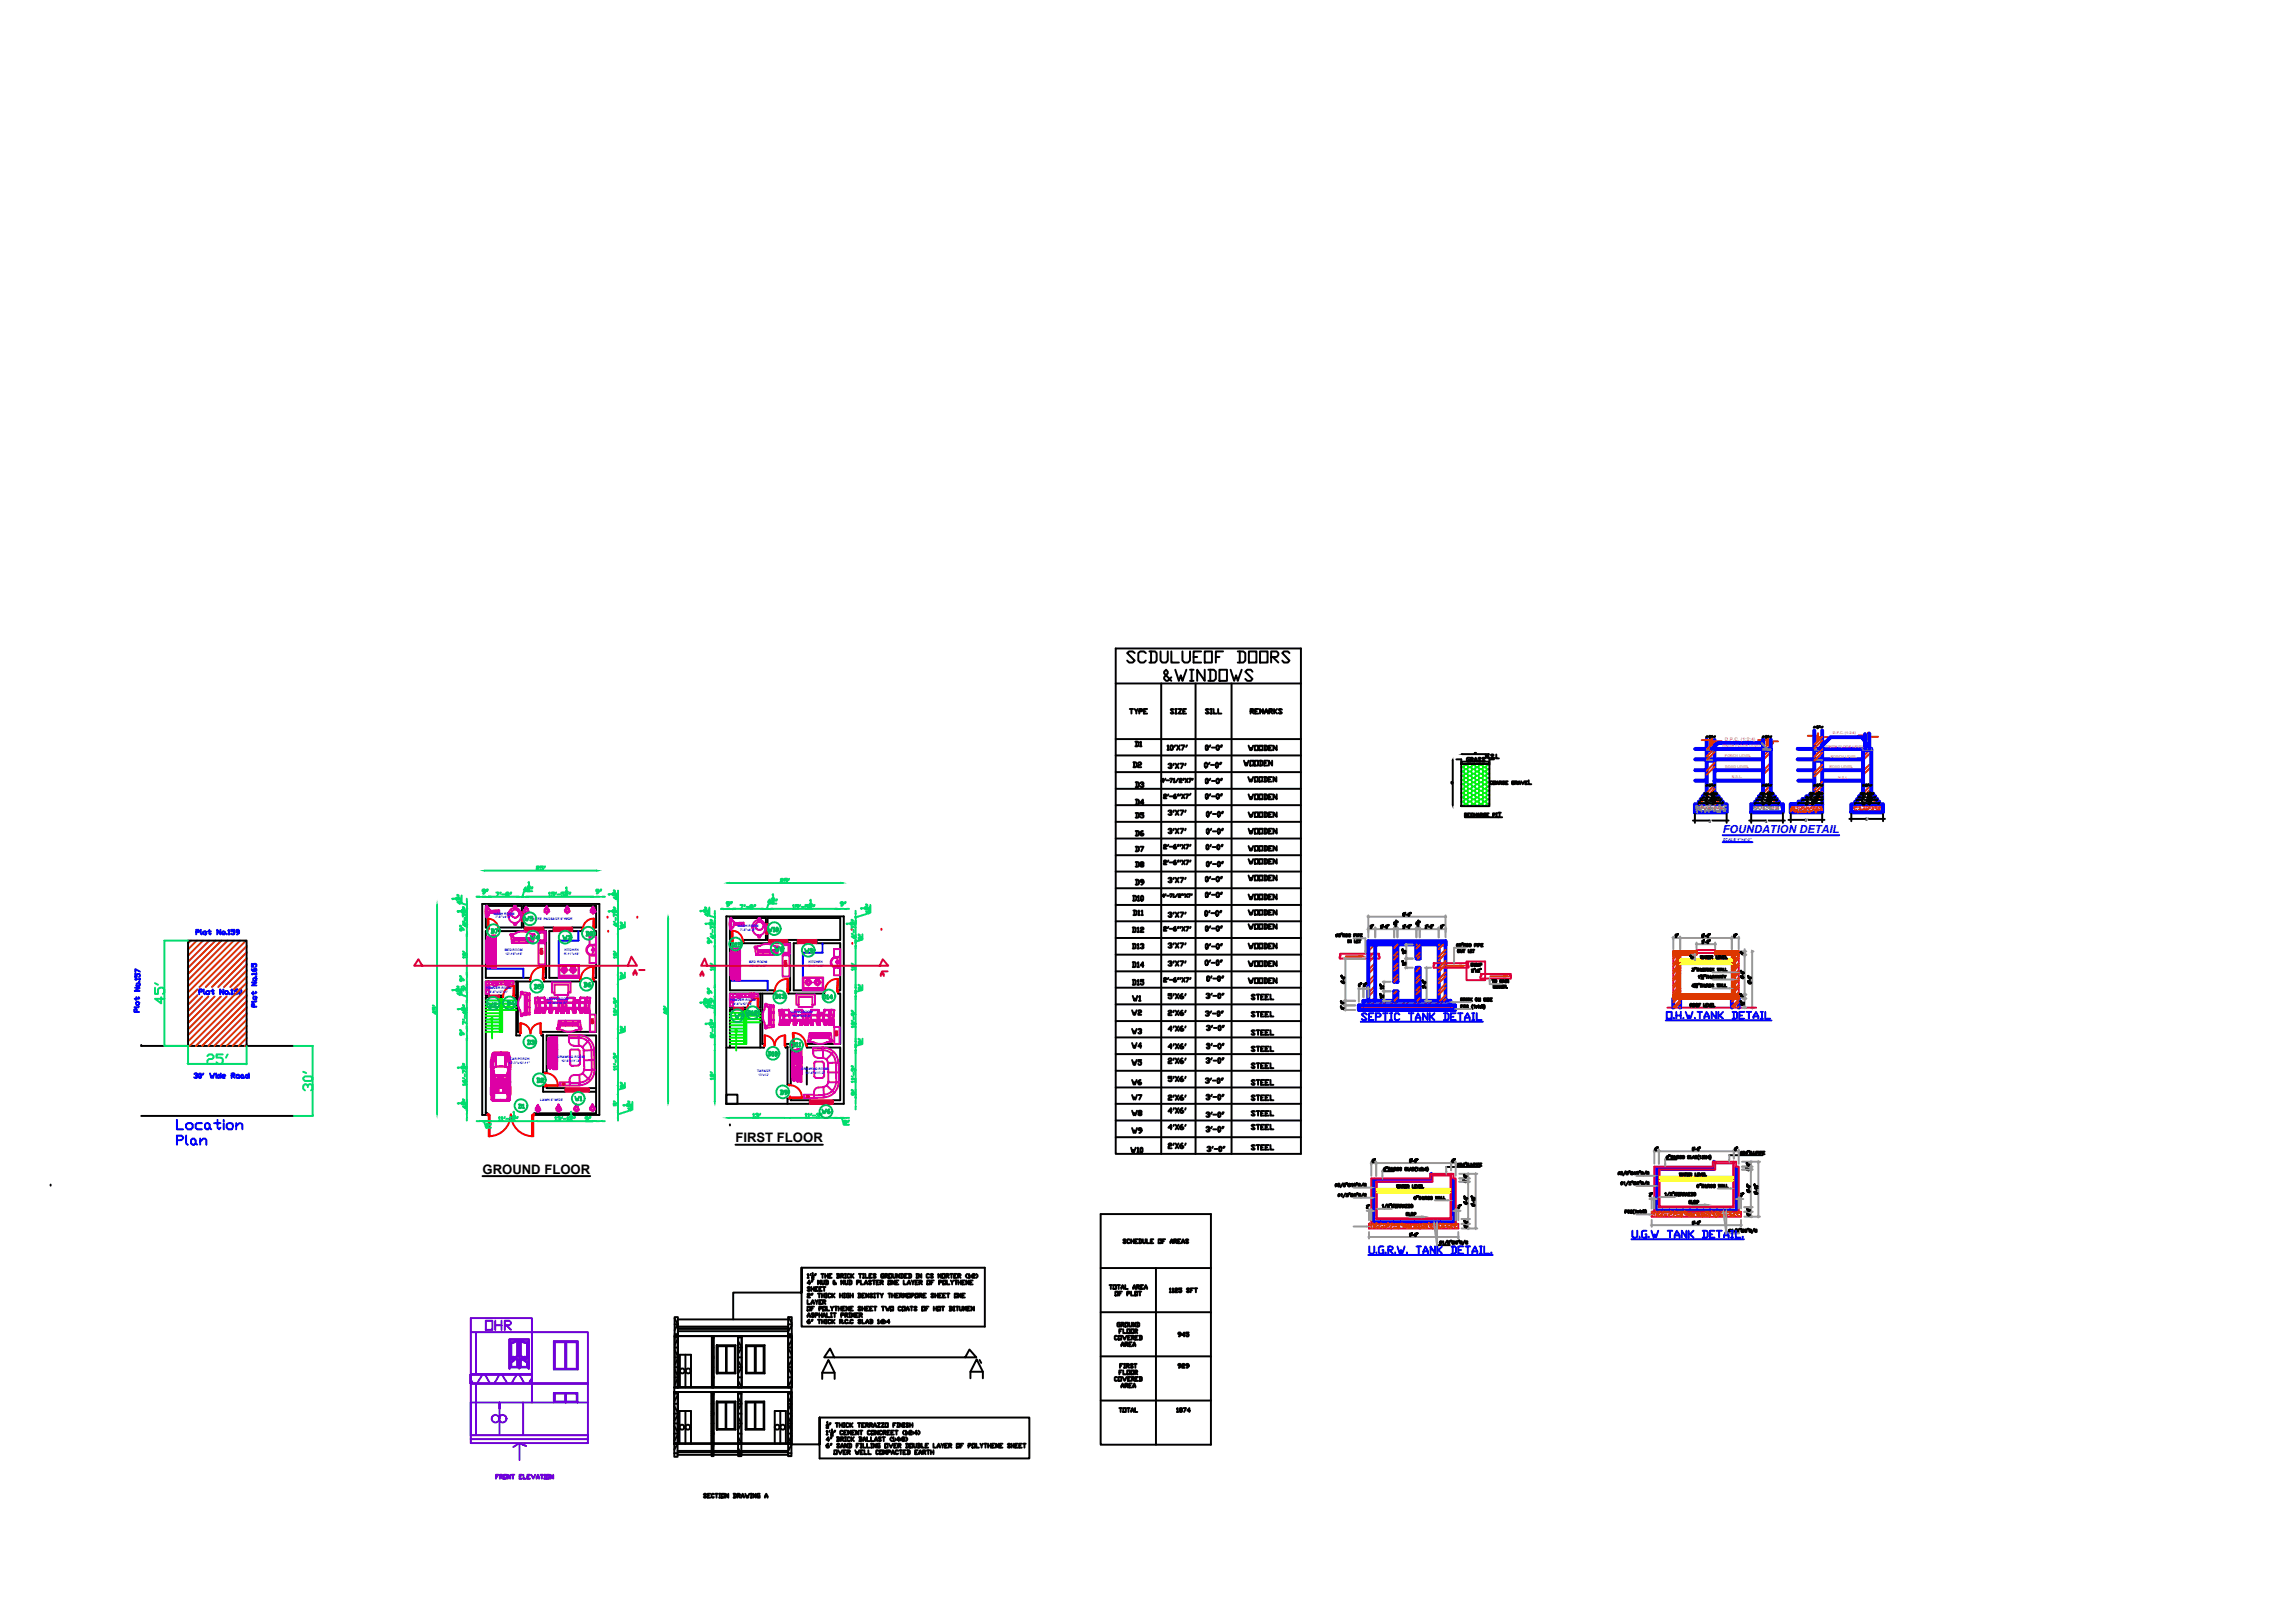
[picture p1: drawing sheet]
<svg xmlns="http://www.w3.org/2000/svg" width="297mm" height="210mm" viewBox="0 0 297 210" stroke-linecap="round" stroke-linejoin="round" font-family="sans-serif">
<defs><g id="words">
<text font-size="4" fill="#6e00dd" x="62.1" y="173.2">OHR</text>
<g font-size="3.5">
<text x="145.7" y="100.5">D2</text>
<text x="146" y="103">D3</text>
<text x="146" y="109.4">D6</text>
<text x="146" y="115.7">D9</text>
<text x="145.7" y="130.9">W1</text>
<text x="145.7" y="135.1">W3</text>
<text x="145.7" y="139">W5</text>
<text x="145.7" y="143.6">W7</text>
<text x="145.7" y="145.7">W8</text>
</g>
<g font-size="3.5" fill="#00b85c">
<text x="62.8" y="122.1">D7</text>
<text x="74.8" y="122.4">D8</text>
<text x="62.4" y="131.6">W2</text>
<text x="67.4" y="136.5">D3</text>
<text x="100.2" y="142.9">D9</text>
<text x="105.5" y="145.3">W6</text>
</g>
<g font-size="3.1">
<text x="146" y="97.7">D1</text>
<text x="146" y="106.9">D5</text>
<text x="146" y="113.2">D8</text>
<text x="145.7" y="121.7">D12</text>
<text x="145.7" y="141.5">W6</text>
</g>
<g font-size="3.1" fill="#00b85c">
<text x="67" y="120.3">W5</text>
<text x="67.7" y="122.8">W4</text>
<text x="72" y="122.8">W3</text>
<text x="98.4" y="121.7">W10</text>
<text x="99.5" y="124.2">W8</text>
<text x="103.4" y="124.5">W9</text>
<text x="64.9" y="131.2">D4</text>
<text x="68.4" y="129.1">D5</text>
<text x="74.8" y="128.8">D6</text>
<text x="94.2" y="133">W7</text>
<text x="68.4" y="141.1">D2</text>
<text x="73.4" y="143.6">W1</text>
<text x="66.3" y="144.6">D1</text>
</g>
<g font-size="3.1" fill="#dd0037">
<text x="89.6" y="127.4">A</text>
<text x="112.9" y="127.4">A</text>
</g>
<g font-size="1.7">
<text x="95.2" y="147.8">FIRST FLOOR</text>
<text x="62.4" y="151.9">GROUND FLOOR</text>
</g>
<text font-size="1.4" fill="#00f" x="222.9" y="107.8">FOUNDATION DETAIL</text>
<text font-size=".6" fill="#ff7f7f" x="223.2" y="95.9">D.P.C. (1:2:4)</text>
<g font-size=".6">
<text x="221.1" y="106.4">3'</text>
<text x="228.3" y="106.4">3'</text>
<text x="233.5" y="106.4">3'</text>
<text x="241.3" y="106.2">3'</text>
</g>
<g font-size=".5" fill="#ff7f7f">
<text x="237.1" y="94.9">D.P.C. (1:2:4)</text>
<text x="222.8" y="96.7">FINISH FLOOR LEVEL</text>
<text x="223.2" y="98">PORCH LEVEL</text>
<text x="223.2" y="99.3">ROAD LEVEL</text>
<text x="224.1" y="100.6">N.S.L.</text>
<text x="236.2" y="96.8">FINISH FLOOR LEVEL</text>
<text x="236.7" y="99.4">ROAD LEVEL</text>
<text x="236.8" y="98.1">PORCH LEVEL</text>
<text x="237.8" y="100.8">N.S.L.</text>
<text x="220" y="104.7">P.C.C. (1:4:8)</text>
<text x="227.1" y="104.7">P.C.C. (1:4:8)</text>
<text x="232.2" y="104.7">P.C.C. (1:4:8 )</text>
<text x="240.2" y="104.7">P.C.C. (1:4:8)</text>
</g>
<text font-size=".5" fill="#00f" x="222.9" y="108.9">SCALE 1''=4'-0''</text>
<g font-size=".4" fill="#00f">
<text x="63.8" y="118.4">WASH ROOM</text>
<text x="64.1" y="118.8">7'-8&quot;x4'-8&quot;</text>
<text x="68.9" y="119.1">RARE PASSAGE 5' WIDE</text>
<text x="95.4" y="119.9">WASH ROOM</text>
<text x="65.3" y="123">BED ROOM</text>
<text x="65.4" y="123.5">12'-10&quot;x10'</text>
<text x="73" y="123.6">9'-11&quot;x10'</text>
<text x="73" y="123.1">KITCHEN</text>
<text x="95.7" y="120.5">7'-8&quot;x4'-8&quot;</text>
<text x="96.9" y="124.6">BED ROOM</text>
<text x="97" y="125.1">12'-10&quot;x10'</text>
<text x="104.6" y="124.6">KITCHEN</text>
<text x="104.6" y="125.2">9'-11&quot;x10'</text>
<text x="62.9" y="128">POWDER ROOM</text>
<text x="63.3" y="128.5">6'-6&quot;x10&quot;x3'</text>
<text x="70.7" y="129.5">LIVING ROOM</text>
<text x="70.9" y="130">16'-6&quot;x10'-9&quot;</text>
<text x="94.4" y="129.6">POWDER ROOM</text>
<text x="94.9" y="130.1">6'-6&quot;x10&quot;x3'</text>
<text x="102.3" y="131.1">LIVING ROOM</text>
<text x="102.5" y="131.6">16'-6&quot;x10'-9&quot;</text>
<text x="65.8" y="137.6">12'-3&quot;x10'-11&quot;</text>
<text x="65.9" y="137.1">CAR PORCH</text>
<text x="72.1" y="136.9">DRAWING ROOM</text>
<text x="72.6" y="137.4">10'-6&quot;x11'-3&quot;</text>
<text x="69.9" y="142.4">LAWN 5' WIDE</text>
<text x="97.9" y="138.7">TARASE</text>
<text x="98.1" y="139.2">13'x12'</text>
<text x="103.7" y="138.5">DRAWING ROOM</text>
<text x="104.2" y="139">10'-6&quot;x11'-3&quot;</text>
</g>
</g></defs>
<!-- layer: Interior wall -->
<g fill="none" stroke="#000" stroke-width=".25">
<path d="M62.9 117.2v2.8M77.1 117.2v2.8M94.4 118.8v2.8h.2v.5h-.2v6.1h5.8v.4h-5.8v1.8M108.7 118.8v2.8h-3.1M62.9 120.5v6h5.7M62.9 129v15.1M64.6 120h2.9M64.6 120.5h3.3M66.8 127v1.8M66.8 129v5M67 127v6.5M68.6 127h-5.7v1.8"/>
<path d="M70.3 134v4.8M70.4 127h4.6M70.6 120.5v6M70.7 138.8v-4.8h6.4v6.8M71.1 120.5v6h3.9M77.1 127v6.5h-7.1M77.1 120.5v6M94.4 130.7v4.9M98.4 128.6v1.8M98.4 130.7v4.9M98.6 128.6v6.5h.2v.5h-4.8M99.1 121.6h-2.9v.5h3.3"/>
<path d="M101.9 135.6h.1M101.9 135.6h-.3v-.5h1v.5h-.3v4.7M101.9 135.6v4.7M102.2 122.1v6.1h-.2v.4h4.6v-.4h-3.9v-6.1M104.4 138.1v2.2M105.6 122.1h3.1v6.1h-.3v.4h.3v6.5h-4.3v.5h4.3v6.8M62.9 144.1h.1M63.1 144.1v.2M70.3 141.3h2.8M70.7 140.8h2.4M94 142.8h15.2M94.4 145.6h.1"/>
<path d="M102.3 142.4h2.5"/>
</g>
<!-- layer: Stairs -->
<path d="M62.9 133.1h1.9M63.8 131.9l-.1-.2v2.7M64.7 129.3v4.2M64.8 129.3v4.2M64.9 129.3v4.2M65 129.3v4.2h-2.1M94.4 134.7h1.9M94.4 134.3h1.9M95.4 133.5l-.2-.2v2.6M96.3 130.9v4.2M96.5 130.9v4.2M96.5 130.9v4.2h-2.1" fill="none" stroke="#0f0" stroke-width=".25"/>
<!-- layer: Rechrge pit -->
<g fill="none" stroke="#000" stroke-width=".25">
<path d="M144.3 83.9h24v65.4h-24zM144.3 88.4h24M144.3 95.6h24M144.3 97.8h24M144.3 99.9h24M146.2 91.8h.4M146.4 91.8v.5M146.8 84.5l-.3-.2h-.4l-.3 .2 1 1-.3 .2h-.4l-.3-.2M146.8 91.8l.2 .2v.3M147.2 91.8l-.2 .2M147.4 92h.3h.1v-.2h-.4v.5M148 92h.2"/>
<path d="M148.2 84.5l-.2-.2h-.5l-.2 .2v1l.2 .2h.5l.2-.2M148.4 91.8h-.4v.5h.4M148.7 84.3h.7l.2 .2v1l-.2 .2h-.7M148.9 84.3v1.4M150.1 84.3v1.2l.3 .2h.5l.2-.2v-1.2M150.2 88.4v60.9M151 96.5l.1-.1v.6M151 97h.2M151.2 98.9l.1-.1 .3 .1v.1l-.2 .1M151.4 96.5l.1-.1 .3 .1v.5h-.2h-.2zM151.5 99.1l.1 .1-.1 .2-.3-.1M151.5 84.3v1.4h1"/>
<path d="M151.5 87.6l-.4 .5h-.2l-.3-.2v-.3l.5-.5v-.2l-.2-.2-.3 .2v.2l.9 1M151.8 91.8h-.3l.3 .5h-.3M151.9 98.8l-.1 .2M152 86.7l.5 1.4 .3-.7 .2 .7 .5-1.4M152 91.8h.3M152 92.3h.3M152 96.4l-.1 .3M152.1 98.8l.4 .6M152.1 91.8v.5M152.3 96.4l.3 .6M152.5 91.8h.4l-.4 .5h.4M152.5 98.8l-.4 .6"/>
<path d="M152.6 96.4l-.3 .6M152.7 98.8h.4l-.3 .6M152.9 96.4h.3l-.3 .6M153 84.3v1.2l.2 .2h.5l.3-.2v-1.2M153.1 92h.2M153.4 98.8l-.1 .2M153.4 91.8h-.3v.5h.3M153.6 96.4l-.2 .3M154 86.7h.4M154 88.1h.4M154.2 86.7v1.4M154.4 85h.5"/>
<path d="M154.7 88.4v60.9M155.4 84.3h-1v1.4h1M155.9 84.3h.9v1.4h-.9zM155.9 86.7v1.4l-1-1.4v1.4M155.9 98.8l.1-.1 .2 .1v.4l-.1 .1-.2-.1zM156 96.5l.1-.1 .2 .1v.5h-.1h-.2zM156.3 86.7h.7l.3 .2v1l-.3 .2h-.7M156.4 91.8h-.3h-.1l.4 .5h-.1h-.3M156.5 98.7l-.1 .2M156.6 86.7v1.4M156.6 91.8h.2M156.6 92.3h.2"/>
<path d="M156.6 96.4l-.1 .3M156.7 99h.4M156.7 91.8v.5M156.8 96.7h.4M157 91.8v.5h.4M157.3 85h.5M157.4 96.5l.1-.1 .2 .1v.5h-.1h-.2zM157.4 98.7h.1l.1 .1-.1 .5h-.1l-.1-.1zM157.6 91.8v.5h.4M157.8 86.7h.9v1.4h-.9zM157.9 98.7l-.1 .2M158 96.4l-.1 .3"/>
<path d="M158 98.7l-.1 .2M158.1 96.4l-.1 .3M158.2 84.3h-.9v1.4M159.2 86.7l.5 1.4 .2-.7 .2 .7 .5-1.4M159.3 88.4v60.9M160.1 84.3h.8l.2 .2v1l-.2 .2h-.8M160.4 84.3v1.4M160.9 98.4l.2 .7 .1-.4 .1 .4 .2-.7M161.5 96.5l.2 .6 .1-.3 .1 .3 .2-.6M161.6 84.3h.9v1.4h-.9zM161.7 98.4h.5v.7h-.5zM161.8 92h.3h.1v-.2h-.4v.5"/>
<path d="M161.9 92l.3 .3M162 86.9l-.2-.2h-.4l-.3 .2 .9 1-.2 .2h-.4l-.3-.2M162.3 96.5h.5v.6h-.5zM162.3 98.4h.5v.7h-.5zM162.4 92h.2M162.8 91.8h-.4v.5h.4M162.9 96.5h.5v.6h-.5zM163 98.4h.3l.1 .2-.1 .5h-.3M163 84.3h1v1.4h-1zM163 92.3v-.5l.2 .3 .2-.3v.5M163.1 98.4v.7M163.6 96.5l.3 .1v.4l-.3 .1"/>
<path d="M163.6 98.7h.2M163.6 92.3v-.2l.2-.3 .2 .3v.2M163.6 92.1h.4M163.6 96.5v.6M164 98.4h-.4v.7h.4M164.2 96.8h.2M164.2 92h.3l.1-.2h-.1h-.3v.5M164.3 92l.3 .3M164.5 85h.7l.2-.2v-.3l-.2-.2h-.7v1.4M164.6 96.5h-.4v.6h.4M164.6 98.4v.7l-.4-.7v.7M164.7 85l.7 .7"/>
<path d="M164.8 91.8v.5M164.9 92l.3 .3M165.2 96.5v.6l-.5-.6v.6M165.2 91.8l-.4 .2M165.8 91.8h-.1h-.3l.4 .5h-.1h-.3M166.8 84.5l-.2-.2h-.5l-.2 .2 .9 1-.2 .2h-.5l-.2-.2M187.9 98.4v5.8M188.4 98.3h.6v.6M189 98.9h3.7v5.4h-3.7zM189 98.6h3.7v.3h-3.7zM189.2 97.6h3.4M190.1 98.1h-.3v.4l.3 .1v-.3h-.1"/>
<path d="M190.3 98.3h.2l.1-.2h-.3v.5M190.4 98.3l.2 .3M190.7 98.6l.2-.5 .2 .5M190.7 98.4h.4M190.9 97.4l-.1 .1 .1 .1-.1-.1M191 97.4l-.1 .1M191.6 98.1h-.3h-.1l.4 .4-.1 .1-.3-.1M192.1 98.1h-.1h-.2l.3 .4-.1 .1-.2-.1M192.6 97.6v.5l-.4-.5v.5M192.7 98.1h.1M193.2 97.7l-.2-.1-.1 .1 .3 .4h-.3M193.3 98.3h-.6v.6"/>
<path d="M193.4 98.1h.1M193.6 97.6v.5h.3M62.9 117.2h4.6M67.7 117.2h9.4M94.4 118.8h4.7M99.3 118.8h9.4M144.3 102.1h24M144.3 104.2h24M144.3 106.4h24M144.3 108.5h24M144.3 110.7h24M144.3 112.8h24"/>
<path d="M144.3 114.9h24M144.3 117.1h24M144.3 119.2h24M146.6 117.8l.5 .1v.4l-.5 .1M146.8 117.8v.6M147.3 117.9v-.1v.6M147.6 117.9l.2-.1v.6M150.6 101.1h-.4l.3-.3v.4M150.6 102.9l.1-.1 .2 .1-.1 .2h-.2v.2h.3M150.6 109.4l.1-.1 .2 .1-.1 .2-.2 .1v.1h.3M150.6 111.4h.1h.2l-.1 .2-.2 .1v.2h.3M150.7 116h-.3l.2-.3v.4"/>
<path d="M150.8 100.8l-.1 .1M150.8 115.7v.1M150.9 101h.3M151 115.9h.2M151.2 105l.1-.1 .3 .1v.1l-.2 .1M151.2 107.3l.1-.1 .3 .1v.2h-.2M151.2 113.7l.1-.1 .3 .1-.1 .2h-.1M151.2 118.2l.3-.1 .1 .2-.1 .1h-.1M151.2 102.8l-.1 .2M151.2 109.3l-.1 .2M151.2 119.9l-.1 .2M151.2 111.4l-.1 .1"/>
<path d="M151.3 103.1h.4M151.3 109.6h.4M151.3 111.6h.4M151.4 100.8h.3l-.2 .4M151.4 115.7h.3l-.2 .4M151.5 105.2l.1 .1-.1 .2-.3-.1M151.5 107.5l.1 .1-.1 .2h-.3M151.5 113.9l.1 .1-.1 .2-.3-.1M151.5 118.4l.1 .1-.1 .2h-.2l-.1-.2M151.8 115.8v.3M151.8 116.1h.1M151.8 100.9l.1-.1v.4"/>
<path d="M151.8 101.2h.2M151.9 104.9l-.1 .2M151.9 107.2l-.1 .3M151.9 113.6l-.1 .2M151.9 118.1l-.1 .2M152.1 102.8l-.3 .2v.2l.1 .1 .3-.1-.1-.1h-.3M152.1 109.3l-.3 .2v.2l.1 .1 .3-.1-.1-.1h-.3M152.1 119.9l-.3 .2v.3l.1 .1 .3-.1-.1-.2h-.3M152.1 111.4l-.3 .1v.3l.1 .1 .3-.1-.1-.2h-.3M152.1 104.9l.4 .6M152.1 107.2l.4 .6M152.1 113.6l.4 .6"/>
<path d="M152.1 118.1l.4 .6M152.3 115.7l-.3 .4M152.4 100.8l-.3 .4M152.4 102.8l-.1 .2M152.4 109.3l-.1 .2M152.4 119.9l-.1 .2M152.4 111.4l-.1 .1M152.5 115.8h.2l-.1 .1-.1 .1v.1h.2M152.5 102.8l-.1 .2M152.5 104.9l-.4 .6M152.5 107.2l-.4 .6M152.5 113.6l-.4 .6"/>
<path d="M152.5 118.1l-.4 .6M152.5 109.3l-.1 .2M152.5 119.9l-.1 .2M152.5 111.4l-.1 .1M152.6 100.9l.1-.1 .2 .1-.3 .2v.1h.3M152.7 104.9h.4l-.3 .6M152.7 107.2h.4l-.3 .6M152.7 113.6h.4l-.3 .6M152.7 118.1h.4l-.3 .6M152.7 102.8l-.1 .2M152.8 109.3l-.1 .2M152.8 119.9l-.1 .2"/>
<path d="M152.8 111.4l-.1 .1M152.9 102.8l.3 .5M152.9 109.3l.4 .5M152.9 115.7v.1M152.9 119.9l.4 .6M152.9 111.4l.4 .5M153 115.7l-.1 .1M153.1 100.8v.1M153.2 100.8l-.1 .1M153.2 115.7l-.1 .1M153.2 102.8l-.3 .5M153.3 109.3l-.4 .5"/>
<path d="M153.3 119.9l-.4 .6M153.3 111.4l-.4 .5M153.3 115.7l.3 .4M153.4 100.8l.3 .4M153.4 102.8h.3l-.2 .5M153.4 104.9l-.1 .2M153.4 107.2l-.1 .3M153.4 113.6l-.1 .2M153.4 118.1l-.1 .2M153.4 109.3h.4l-.3 .5M153.4 119.9h.4l-.3 .6M153.4 111.4h.4l-.3 .5"/>
<path d="M153.6 115.7l-.3 .4M153.7 100.8l-.3 .4M153.7 115.7h.3l-.2 .4M153.8 100.8h.3l-.2 .4M154 102.7l-.1 .2M154 109.3v.2M154 119.9v.2M154 111.4v.1M154.2 115.7v.1M154.3 100.8l-.1 .1M156 100.9l.1-.1 .2 .1v.4l-.1 .1-.2-.1zM156 113.6l.1-.1 .2 .1v.4l-.1 .1-.2-.1z"/>
<path d="M156 115.6l.1-.1 .2 .1v.4l-.1 .1-.2-.1zM156 117.9h.1l.1 .1-.1 .5h-.1l-.1-.1zM156.1 102.8h.2v.5h-.1h-.2v-.5zM156.1 119.9h.2v.5l-.1 .1-.2-.1v-.5zM156.1 105.2l.1-.2 .2 .2-.1 .5-.2-.1zM156.1 107.4l.1-.2 .2 .2-.1 .5-.2-.1zM156.1 111.6l.1-.1 .2 .1v.4l-.1 .1-.2-.1zM156.2 109.3h.1l.1 .1v.4l-.1 .1-.2-.1zM156.5 117.9l-.1 .2M156.6 100.8l-.1 .2M156.6 102.8l-.1 .2M156.6 113.5l-.1 .2"/>
<path d="M156.6 115.5l-.1 .2M156.6 119.9l-.1 .2M156.7 109.3l-.1 .2M156.7 105l-.1 .3M156.7 107.2l-.1 .3M156.7 111.5l-.1 .2M156.7 118.2h.4M156.8 101.1h.4M156.8 103.1h.4M156.8 113.8h.4M156.8 115.8h.4M156.9 109.6h.4"/>
<path d="M156.9 105.3h.4M156.9 107.6h.4M156.9 111.8h.4M157.3 118l.1-.1 .2 .1v.4l-.1 .1-.2-.1zM157.4 100.9l.1-.1 .2 .1v.4l-.1 .1-.2-.1zM157.4 102.8h.1h.2v.5h-.1h-.2zM157.4 113.6l.1-.1 .2 .1v.4l-.1 .1-.2-.1zM157.4 115.6l.1-.1 .2 .1v.4l-.1 .1-.2-.1zM157.4 119.9h.1h.2v.5l-.1 .1-.2-.1zM157.5 109.4l.1-.1 .2 .1v.4l-.1 .1-.2-.1zM157.6 105l.2 .2v.4l-.1 .1-.1-.1zM157.6 107.2l.2 .2v.4l-.1 .1-.1-.1z"/>
<path d="M157.6 111.5l.2 .1v.4l-.1 .1-.1-.1v-.4zM157.9 117.9l-.1 .2M158 100.8l-.1 .2M158 102.8l-.1 .2M158 113.5l-.1 .2M158 115.5l-.1 .2M158 117.9l-.1 .2M158 119.9l-.1 .2M158.1 100.8l-.1 .2M158.1 102.8l-.1 .2M158.1 109.3l-.1 .2M158.1 113.5l-.1 .2"/>
<path d="M158.1 115.5l-.1 .2M158.1 119.9l-.1 .2M158.1 105v.3M158.1 107.2v.3M158.1 111.5v.2M158.2 109.3l-.1 .2M158.2 105l-.1 .3M158.2 107.2l-.1 .3M158.2 111.5l-.1 .2M161.5 100.6l.2 .5 .1-.2 .1 .2 .2-.5M161.5 102.8l.2 .6 .1-.3 .1 .3 .2-.6M161.5 105.1l.2 .6 .1-.3 .1 .3 .2-.6"/>
<path d="M161.5 107.2l.2 .7 .1-.4 .1 .4 .2-.7M161.5 109.5l.2 .6 .1-.3 .1 .3 .2-.6M161.5 111.2l.2 .6 .1-.3 .1 .3 .2-.6M161.5 113.3l.2 .6 .1-.3 .1 .3 .2-.6M161.5 115.8l.2 .6 .1-.4 .1 .4 .2-.6M161.5 117.8l.2 .6 .1-.3 .1 .3 .2-.6M161.5 119.6l.2 .6 .1-.3 .1 .3 .2-.6M162.3 100.6h.4v.5h-.4zM162.3 102.8h.5v.6h-.5zM162.3 105.1h.5v.6h-.5zM162.3 107.2h.5v.7h-.5zM162.3 109.5h.5v.6h-.5z"/>
<path d="M162.3 111.2h.5v.6h-.5zM162.3 113.3h.5v.6h-.5zM162.3 115.8h.5v.6h-.5zM162.3 117.8h.5v.6h-.5zM162.3 119.6h.5v.6h-.5zM162.9 100.6h.4v.5h-.4zM162.9 102.8h.5v.6h-.5zM162.9 105.1h.5v.6h-.5zM162.9 107.2h.5v.7h-.5zM162.9 109.5h.5v.6h-.5zM162.9 111.2h.5v.6h-.5zM162.9 113.3h.5v.6h-.5z"/>
<path d="M162.9 115.8h.5v.6h-.5zM162.9 117.8h.5v.6h-.5zM162.9 119.6h.5v.6h-.5zM163.5 100.6h.4v.4l-.1 .1h-.3M163.6 102.8h.3v.1v.5h-.3M163.6 105.1l.3 .1v.4l-.3 .1M163.6 107.2h.3v.2v.5h-.3M163.6 109.5l.3 .1v.4l-.3 .1M163.6 111.2l.3 .1v.4l-.3 .1M163.6 113.3h.3v.1v.5h-.3M163.6 115.8h.3v.1v.5h-.3M163.6 117.8l.3 .1v.4l-.3 .1"/>
<path d="M163.6 119.6l.3 .1v.5h-.3M163.6 100.6v.5M163.6 102.8v.6M163.6 105.1v.6M163.6 107.2v.7M163.6 109.5v.6M163.6 111.2v.6M163.6 113.3v.6M163.6 115.8v.6M163.6 117.8v.6M163.6 119.6v.6M164.1 100.9h.2"/>
<path d="M164.2 103.1h.2M164.2 105.4h.2M164.2 107.5h.2M164.2 109.8h.2M164.2 111.5h.2M164.2 113.6h.2M164.2 116h.2M164.2 118.1h.2M164.2 119.9h.2M164.5 100.6h-.4v.5h.4M164.6 102.8h-.4v.6h.4M164.6 105.1h-.4v.6h.4"/>
<path d="M164.6 107.2h-.4v.7h.4M164.6 109.5h-.4v.6h.4M164.6 111.2h-.4v.6h.4M164.6 113.3h-.4v.6h.4M164.6 115.8h-.4v.6h.4M164.6 117.8h-.4v.6h.4M164.6 119.6h-.4v.6h.4M165.1 100.6v.5l-.4-.5v.5M165.2 102.8v.6l-.5-.6v.6M165.2 105.1v.6l-.5-.6v.6M165.2 107.2v.7l-.5-.7v.7M165.2 109.5v.6l-.5-.6v.6"/>
<path d="M165.2 111.2v.6l-.5-.6v.6M165.2 113.3v.6l-.5-.6v.6M165.2 115.8v.6l-.5-.6v.6M165.2 117.8v.6l-.5-.6v.6M165.2 119.6v.6l-.5-.6v.6M187.8 101.3l.1-.1v.1zM187.8 101.2h.1M187.8 101.4h.1M189.5 105.5h.2l.1-.2h-.3v.4M189.5 105.8h4.8M189.6 105.5l.2 .2M189.9 105.5h.1"/>
<path d="M190.2 105.3h-.3v.4h.3M190.6 105.3h-.1h-.2l.1 .4 .2-.1M190.7 105.5h.3M190.7 105.3v.4M191 105.3v.4M191.1 105.7l.1-.4 .2 .4M191.1 105.6h.3M191.5 105.5h.2l.1-.2h-.3v.4M191.6 105.5l.2 .2M192.2 105.3h-.3v.3l.3 .1-.1-.2M192.3 105.5h.2M192.6 105.3h-.3v.4h.3"/>
<path d="M193 101.1h-.2v.3h.2M193.2 105.5h.1l.1-.2h-.2v.4M193.2 101.1h.2v.4h-.2zM193.5 105.7h.2M193.5 105.3h.2M193.6 101.5l.1-.4 .1 .4M193.6 101.4h.2M193.6 105.3v.4M193.8 105.2h.4M194 101.3h.2l.1-.2h-.3v.4M194 105.2v.5M194 101.3l.3 .2"/>
<path d="M194.6 101.1h-.2l.2 .3h-.2M194.8 101.3h.1M195.1 101.1h-.3v.4h.3M195.9 101.1h-.3l.1 .4h.2v-.2h-.1M196 101.3h.2l.1-.2h-.3v.4M196.1 101.3l.2 .2M196.4 101.5l.1-.4 .2 .4M196.4 101.4h.3M196.8 101.1l.2 .4 .2-.4M197.3 101.3h.2M197.6 101.1h-.3v.4h.3M197.8 101v.5h.3"/>
<path d="M144.3 121.4h24M144.3 123.5h24M144.3 125.7h24M144.3 127.8h24M144.3 130h24M144.3 132.1h24M144.3 134.3h24M144.3 136.4h24M144.3 138.6h24M146.5 124.5h.3l.1 .1-.1 .6h-.3M146.5 126.8h.3l.1 .1-.1 .5h-.3M146.6 124.5v.7"/>
<path d="M146.6 126.8v.6M147.1 124.6l.2-.1v.7M147.1 126.9l.2-.1v.6M147.1 125.2h.2M147.9 124.9h-.3l.3-.4v.7M147.9 126.8h-.3v.2l.3 .1v.3h-.3v-.1M150.6 120l.1-.1 .2 .1-.1 .2-.2 .1v.2h.3M150.6 126.6l.1-.1 .2 .1-.1 .2-.2 .1v.2h.3M151.2 122.1h.1h.3l-.1 .3h-.1M151.2 124.5l.1-.1 .3 .1v.1l-.2 .1M151.2 137.1l.1-.1h.2l.1 .2-.1 .1-.3 .1v.2h.4M151.2 130.9l.1-.1 .3 .1-.1 .2-.3 .1v.2h.4"/>
<path d="M151.2 126.5l-.1 .2M151.3 120.2h.4M151.3 126.8h.4M151.5 122.4h.1l-.1 .3-.3-.1M151.5 124.7l.1 .1-.1 .2-.3-.1M151.6 128.6h-.4v.2h.3l.1 .1-.1 .3-.3-.1M151.6 135.5h-.4l.3-.4v.6M151.6 133.2h-.4l.3-.4v.6M151.6 139.3h-.4v.2h.3l.1 .1-.1 .3-.3-.1M151.9 122.1l-.1 .1M151.9 124.4l-.1 .2M151.9 128.6l-.1 .2"/>
<path d="M151.9 137l-.1 .2M151.9 135.1l-.1 .2M151.9 132.8l-.1 .2M151.9 130.8l-.1 .2M151.9 139.3l-.1 .2M152.1 126.5l-.3 .2v.3l.1 .1 .3-.1-.1-.2h-.3M152.1 122.1l.4 .6M152.1 124.4l.4 .6M152.1 128.6l.4 .6M152.1 137l.4 .6M152.1 135.1l.4 .6M152.1 132.8l.4 .6"/>
<path d="M152.1 130.8l.4 .6M152.1 139.3l.4 .6M152.4 126.5l-.1 .2M152.5 122.1l-.4 .6M152.5 124.4l-.4 .6M152.5 128.6l-.4 .6M152.5 137l-.4 .6M152.5 135.1l-.4 .6M152.5 132.8l-.4 .6M152.5 130.8l-.4 .6M152.5 139.3l-.4 .6M152.5 126.5l-.1 .2"/>
<path d="M152.7 122.1h.4l-.3 .6M152.7 124.4h.4l-.3 .6M152.8 126.5l-.1 .2M152.9 126.5l.4 .6M153 128.6l-.3 .2v.3l.1 .1 .3-.1v-.1l-.1-.1h-.3M153 137l-.3 .2v.3l.1 .1h.2l.1-.1-.1-.2h-.3M153 135.1l-.3 .2v.3l.1 .1 .3-.1v-.1l-.1-.1h-.3M153 132.8l-.3 .2v.3l.1 .1 .3-.1v-.1l-.1-.1h-.3M153 130.8l-.3 .2v.3l.1 .1 .3-.1v-.1l-.1-.1h-.3M153 139.3l-.3 .2v.3l.1 .1 .3-.1-.1-.2h-.3M153.3 126.5l-.4 .6M153.4 122.1l-.1 .1"/>
<path d="M153.4 124.4l-.1 .2M153.4 128.6l-.1 .2M153.4 137l-.1 .2M153.4 135.1l-.1 .2M153.4 132.8l-.1 .2M153.4 130.8l-.1 .2M153.4 139.3l-.1 .2M153.4 126.5h.4l-.3 .6M154 126.5v.2M155.9 124.4l.2-.1 .2 .1v.4l-.1 .1-.3-.1zM156 131l.1-.1 .3 .1v.1l-.2 .1M156 139.6l.1-.1 .3 .1v.2h-.2"/>
<path d="M156.1 122.1h.1l.1 .2-.1 .5h-.1l-.1-.1zM156.1 128.7l.1-.1 .3 .1-.2 .2M156.1 137l.1-.1h.2l.1 .2-.2 .2M156.1 132.8l.1-.1 .3 .1v.1l-.2 .1M156.1 135.2l.1-.1h.2l.1 .2-.2 .1M156.2 126.3l.2 .1v.4v.1l-.2-.1v-.4zM156.3 131.2h.1v.2l-.1 .1-.3-.1M156.3 139.8l.1 .1v.2h-.1h-.3M156.4 128.9l.1 .1v.1l-.1 .1-.3-.1M156.4 137.3h.1l-.1 .3h-.2l-.1-.2M156.4 133l.1 .2-.1 .1-.3-.1M156.4 135.4l.1 .1-.1 .2h-.2l-.1-.1"/>
<path d="M156.6 122.1l-.1 .3M156.6 124.3l-.2 .2M156.7 130.9l-.1 .2M156.7 139.5l-.1 .3M156.7 124.6h.5M156.7 126.3v.2M156.8 120.2h.4M156.8 122.5h.4M156.8 128.6l-.1 .1M156.8 135.1l-.1 .2M156.8 136.9l-.1 .2M156.8 132.7l-.1 .2"/>
<path d="M156.9 131.2h.4M156.9 139.8h.4M157 126.6h.4M157 128.9h.4M157 135.4h.4M157 137.3h.4M157 133h.4M157.4 122.3l.1-.2 .2 .2v.4l-.1 .1-.2-.1zM157.5 124.3h.1l.1 .1-.1 .5h-.1l-.1-.1zM157.5 131l.1-.1 .2 .1v.4l-.1 .1-.2-.1zM157.5 139.6l.1-.1 .2 .1v.5h-.1h-.2zM157.6 126.4l.1-.1 .1 .1v.4v.1l-.2-.1z"/>
<path d="M157.6 128.7l.1-.1 .2 .1v.4l-.1 .1-.2-.1zM157.6 135.2l.1-.1 .2 .1v.4l-.1 .1-.2-.1zM157.6 132.8l.2-.1 .1 .1v.4l-.1 .1-.2-.1zM157.7 136.9h.1l.1 .1-.1 .6h-.1l-.1-.2zM158 124.3l-.1 .2M158 122.1l-.1 .3M158.1 122.1l-.1 .3M158.1 124.3l-.1 .2M158.1 130.9l-.1 .2M158.1 139.5l-.1 .3M158.2 126.3l-.1 .2M158.2 128.6l-.1 .1"/>
<path d="M158.2 136.9l-.1 .2M158.2 130.9l-.1 .2M158.2 132.7l-.1 .2M158.2 135.1l-.1 .2M158.2 139.5l-.1 .3M158.3 126.3l-.1 .2M158.3 128.6l-.1 .1M158.3 135.1l-.1 .2M158.3 136.9l-.1 .2M158.4 132.7l-.2 .2M161.5 122.1l.2 .6 .1-.3 .1 .3 .2-.6M161.5 124.4l.2 .6 .1-.3 .1 .3 .2-.6"/>
<path d="M161.5 126.6l.2 .6 .1-.3 .1 .3 .2-.6M162.3 122.1h.5v.6h-.5zM162.3 124.4h.5v.6h-.5zM162.3 126.6h.5v.6h-.5zM162.3 128.8l-.1-.1h-.2l-.1 .1 .4 .4-.1 .1h-.2l-.1-.1M162.3 131h-.1h-.3l.4 .5h-.1h-.3M162.3 133.4l-.1-.1-.3 .1 .4 .4-.1 .1-.3-.1M162.3 135.5l-.1-.1-.3 .1 .4 .4-.1 .1-.3-.1M162.3 137.7l-.1-.1h-.2l-.1 .1 .4 .4-.1 .1h-.2l-.1-.1M162.3 139.9l-.1-.1h-.2l-.1 .1 .4 .4-.1 .1h-.2l-.1-.1M162.5 128.7h.4M162.5 131h.4"/>
<path d="M162.5 133.3h.4M162.5 135.4h.4M162.5 137.6h.4M162.5 139.8h.4M162.8 128.7v.6M162.8 131v.5M162.8 133.3v.6M162.8 135.4v.6M162.8 137.6v.6M162.8 139.8v.6M162.9 122.1h.5v.6h-.5zM162.9 124.4h.5v.6h-.5z"/>
<path d="M162.9 126.6h.5v.6h-.5zM163.1 129h.3M163.1 131.2h.3M163.1 133.6h.3M163.1 135.7h.3M163.1 137.9h.3M163.6 122.1h.3v.1v.5h-.3M163.6 124.4h.3v.1v.5h-.3M163.6 126.6h.3v.1v.5h-.3M163.6 128.7h-.5v.6h.5M163.6 131h-.5v.5h.5M163.6 133.3h-.5v.6h.5"/>
<path d="M163.6 135.4h-.5v.6h.5M163.6 137.6h-.5v.6h.5M163.6 139.8h-.5v.6h.5M163.6 122.1v.6M163.6 124.4v.6M163.6 126.6v.6M163.7 129h.2M163.7 131.2h.2M163.7 133.6h.2M163.7 135.7h.2M163.7 137.9h.2M164.2 128.7h-.5v.6h.5"/>
<path d="M164.2 131h-.5v.5h.5M164.2 133.3h-.5v.6h.5M164.2 135.4h-.5v.6h.5M164.2 137.6h-.5v.6h.5M164.2 139.8h-.5v.6h.5M164.2 122.4h.2M164.2 124.7h.2M164.2 126.9h.2M164.4 128.7v.6h.3M164.4 131v.5h.3M164.4 133.3v.6h.3M164.4 135.4v.6h.3"/>
<path d="M164.4 137.6v.6h.3M164.4 139.8v.6h.3M164.6 122.1h-.4v.6h.4M164.6 124.4h-.4v.6h.4M164.6 126.6h-.4v.6h.4M165.2 122.1v.6l-.5-.6v.6M165.2 124.4v.6l-.5-.6v.6M165.2 126.6v.6l-.5-.6v.6M6.5 153.4h.1M62.9 144.1h.2M63.1 144.3h-.7v-27.3h15.1v27.3h-8.4M69.1 144.1h8"/>
<path d="M94 142.8v-24.2h15.2v24.2M142.4 157.1h14.3v29.9h-14.3zM144.3 140.7h24M144.3 142.8h24M144.3 145h24M144.3 147.2h24M146.3 148.5l.2 .6 .1-.3 .1 .3 .2-.6M147.1 148.6l.1-.1v.6M147.1 149.1h.2M147.5 148.6l.1-.1 .2 .1v.4l-.1 .1-.2-.1zM151.2 141.8l.1-.1 .3 .1-.1 .2h-.2l-.1 .2v.1h.4M151.2 148.1l.1-.1h.2l.1 .2-.3 .1-.1 .1v.2h.4"/>
<path d="M151.6 143.8h-.4l.3-.4v.6M151.6 145.9h-.4l.3-.3v.5M151.9 141.7l-.1 .3M151.9 143.4l-.1 .2M151.9 145.6l-.1 .1M151.9 148l-.1 .2M152.1 141.7l.4 .6M152.1 143.4l.4 .6M152.1 145.6l.4 .5M152.1 148l.4 .6M152.5 141.7l-.4 .6M152.5 143.4l-.4 .6"/>
<path d="M152.5 145.6l-.4 .5M152.5 148l-.4 .6M153 141.7l-.3 .3v.3h.1h.3l-.1-.3h-.3M153 143.4l-.3 .2v.3l.1 .1h.2l.1-.2-.1-.1h-.3M153 145.6l-.3 .1v.4h.1h.3v-.2h-.1h-.3M153 148l-.3 .2v.3l.1 .1h.2l.1-.2-.1-.1h-.3M153.4 141.7l-.1 .3M153.4 143.4l-.1 .2M153.4 145.6l-.1 .1M153.4 148l-.1 .2M156.1 141.8l.1-.1h.2l.1 .2-.2 .1M156.1 144.1l.1-.2h.2l.1 .3h-.2"/>
<path d="M156.1 145.9l.1-.1h.2l.1 .2-.2 .1M156.2 148.5l.1-.1 .3 .1-.2 .2M156.4 142l.1 .1-.1 .2h-.2l-.1-.1M156.4 144.2l.1 .3h-.1h-.3M156.4 146.1l.1 .1-.1 .2h-.2l-.1-.1M156.5 148.7l.1 .1v.1l-.1 .1-.3-.1M156.8 141.7l-.1 .2M156.8 143.9l-.1 .3M156.8 145.8l-.1 .2M156.9 148.4l-.1 .2M157 142h.4M157 144.2h.4"/>
<path d="M157 146.1h.4M157.1 148.7h.4M157.7 141.7h.1l.1 .1-.1 .5h-.1l-.1-.1zM157.7 143.9h.1l.1 .2v.4h-.1h-.2zM157.7 145.8h.1l.1 .1-.1 .5h-.1l-.1-.1zM157.7 148.5l.1-.1 .2 .1v.4l-.1 .1-.2-.1zM158.2 141.7l-.1 .2M158.2 143.9l-.1 .3M158.2 145.8l-.1 .2M158.3 141.7l-.1 .2M158.3 143.9l-.1 .3M158.3 145.8l-.1 .2"/>
<path d="M158.3 148.4l-.1 .2M158.4 148.4l-.1 .2M162.3 141.9l-.1-.2h-.2l-.1 .2 .4 .4-.1 .1h-.2l-.1-.1M162.3 143.9l-.1-.1-.3 .1 .4 .4-.1 .1-.3-.1M162.3 145.6h-.1h-.3l.4 .5h-.1h-.3M162.3 148.3l-.1-.1-.3 .1 .4 .4-.1 .1-.3-.1M162.5 141.7h.4M162.5 143.8h.4M162.5 145.6h.4M162.5 148.2h.4M162.8 141.7v.7M162.8 143.8v.6"/>
<path d="M162.8 145.6v.5M162.8 148.2v.6M163.1 144.1h.3M163.1 140.1h.3M163.1 142h.3M163.1 145.9h.3M163.1 148.5h.3M163.6 141.7h-.5v.7h.5M163.6 143.8h-.5v.6h.5M163.6 145.6h-.5v.5h.5M163.6 148.2h-.5v.6h.5M163.7 144.1h.2"/>
<path d="M163.7 140.1h.2M163.7 142h.2M163.7 145.9h.2M163.7 148.5h.2M164.2 141.7h-.5v.7h.5M164.2 143.8h-.5v.6h.5M164.2 145.6h-.5v.5h.5M164.2 148.2h-.5v.6h.5M164.4 141.7v.7h.3M164.4 143.8v.6h.3M164.4 145.6v.5h.3M164.4 148.2v.6h.3"/>
<path d="M87.2 179.5h15.2v.6h-15.2M87.2 179.5v7.3M87.2 179.5h15.2v.6M87.3 172.9h.4v6.6h-.4zM87.3 170.4h.4v2.5h-.4zM87.3 179.5h15.1M87.3 172.9v6.6M87.3 172.9h15.1M87.3 173.1h.4M87.3 174.4h.4M87.3 175.7h.4M87.3 176.9h.4"/>
<path d="M87.3 178.2h.4M87.3 177.3l.4 .8M87.3 174.7l.4 .8M87.3 171.4h.4M87.3 172.6h.4M87.3 170.6l.4 .8M87.7 172.9v6.6v-6.6M87.7 175.3v4.2v-4.2M87.7 172.9h14.3v-2.5h.4v2.5h-.4v-.6h-14.3v.6M87.7 173.2l-.4 .8M87.7 175.8l-.4 .8M87.7 178.4l-.4 .8"/>
<path d="M87.7 171.3l-.4 .8M87.7 172h14.3M87.7 171.9h14.3M87.7 171.7h14.3M87.7 170.7h14.3M88 179.5v-4.2h1.4v4.2M88.7 175.3v4.2M92.1 172.9h.2v6.6h-.2zM92.1 172.9v6.6M92.1 173.1h.2M92.1 174.4h.2M92.1 175.7h.2"/>
<path d="M92.1 176.9h.2M92.1 178.2h.2M92.1 177.9l.2 .4M92.1 175.4l.2 .4M92.1 172.9l.2 .3M92.3 172.9v6.6M92.3 172.9l-.2 .5M92.3 175.5l-.2 .4M92.3 178.1l-.2 .4M92.7 174.1v3.6v-3.6M92.7 174.1h2.5v3.6h-2.5zM93.9 174.2v3.4h-1v-3.4h2.2v3.4h-1.1v-3.4"/>
<path d="M95.5 172.9h.5v6.6h-.5zM95.5 172.9v6.6M95.5 173.1h.5M95.5 174.4h.5l-.5 .8M95.5 175.7h.5M95.5 176.1l.5 .8h-.5M95.5 178.2h.5M95.5 173.6l.5 .7M96 172.9v6.6l-.5-.8M96 177l-.5 .7M96.5 174.1h2.4v3.6h-2.4zM96.6 174.2h1v3.4h-1z"/>
<path d="M97.8 174.2h1v3.4h-1zM102 172.9h.4v6.6h-.4zM102 172.9v6.6M102 173.1h.4M102 174.4h.4M102 175.7h.4M102 176.9h.4M102 178.2h.4M102 177.1l.4 .8M102 174.5l.4 .8M102 171.4h.4M102 172.6h.4"/>
<path d="M102 170.4l.4 .8M102.4 172.9v6.6v-6.6M102.4 173.5l-.4 .7M102.4 176l-.4 .8M102.4 178.6l-.4 .8M102.4 171.5l-.4 .8M103.7 164.1h23.7v7.6h-23.7v-7.6v3.2h-8.8v3.4M104.5 164.9v.5M104.5 167.5v-.1l.3 .1-.1 .2h-.2v.2h.3M104.5 168.2v.6h.3M104.5 169.1h.3v.5h-.3zM104.5 170.4l.1-.5 .2 .5"/>
<path d="M104.5 165.4h.1M104.5 170.3h.3M104.7 170.8l-.2 .2v.2l.2 .1 .1-.2-.3-.1M104.8 166h-.3l.2-.3v.5M104.8 166.6h-.3l.3 .4-.1 .1-.2-.1M104.9 164.9l-.1 .1M105 168.8l.1-.6 .2 .6M105 166.6v.5M105 166.8h.3M105 168.6h.3M105 169.3h.1M105.1 165.2h.2l-.1 .2h-.1v.1h.2"/>
<path d="M105.1 165.1h.2M105.1 165.7l-.1 .2M105.1 167.4l-.1 .2M105.1 170.8l-.1 .2M105.1 164.8v.3M105.1 165.1h.1M105.1 165.7v.2M105.1 167.4v.2M105.1 170.8v.2M105.3 169.1h-.3v.5M105.3 170l-.2-.1-.1 .1 .3 .4h-.1h-.2M105.3 166.6v.5"/>
<path d="M105.5 168.2l.1 .3v.3M105.5 170.2h.2l.1-.2-.3-.1v.5M105.5 164.9l-.1 .1M105.5 166.8h.1M105.6 164.9l-.1 .1M105.8 166.2v-.5l.2 .3 .2-.3v.5M105.8 166.6h-.3v.5h.3M105.8 167.4h.4M105.8 168.2l-.2 .3M105.8 170.8h.4M106 169.3h.2l.1-.1-.3-.1v.5M106 166.8h.2"/>
<path d="M106 167.4v.5M106 169.9v.5M106 170.8v.5M106 168.5h.2M106 170.2h.3M106.2 164.9h.4M106.3 165.7l.1 .5 .2-.1v-.4M106.3 166.6h-.3v.5h.3M106.3 168.2h-.3v.6h.3M106.3 167.4v.5M106.3 169.9v.5M106.3 170.8v.5"/>
<path d="M106.3 167.7h.3M106.3 171h.3M106.4 178.4v-.8l.8-1.6 .8 1.6v.8M106.4 177.6h1.6M106.4 164.9v.5M106.5 168.5h.2l.1-.2-.3-.1v.6M106.5 169.1h.3v.5h-.3zM106.5 170.4l.1-.5 .2 .5M106.5 166.6h.3M106.5 170.3h.3M106.5 168.5l.3 .3M106.6 166.6v.5"/>
<path d="M106.6 167.4v.5M106.6 170.8v.5M106.8 165.1h.3M106.8 164.9v.5M106.8 165.7l.3 .1v.3l-.3 .1M106.8 167.4h.2M106.8 167.9h.2M106.8 170.8h.2M106.8 171.3h.2M106.9 165.7v.5M106.9 167.4v.5M106.9 170.8v.5"/>
<path d="M107 169.1v.5h.3M107 169.9v.5h.3M107.1 164.9v.5M107.3 165.1h.1M107.5 167.5l-.1-.1-.3 .1v.3l.1 .1 .3-.1M107.5 169.1l.1 .2v.3M107.5 170.9l-.1-.1-.3 .1 .1 .4 .3-.1M107.5 169.9h.1M107.5 170.4h.1M107.6 169.9v.5M107.6 164.9h-.3v.5h.3M107.6 167.4v.5"/>
<path d="M107.6 170.8v.5M107.7 167.7l.3 .2M107.7 171l.3 .3M107.8 169.1l-.2 .2M107.8 169.9h.3M107.9 175.7l-.5-1.2-.8 1.2h19.7l-.9-1.1-.5 1.1M108 167.4l-.4 .3M108 170.8l-.4 .2M108 169.1h.3M108 169.9v.5M108.1 166l-.2 .2-.1-.2 .2-.2-.1-.1-.1 .1 .3 .4M108.1 169.1v.5"/>
<path d="M108.3 164.9h.2h.1l-.1 .2M108.4 165.1h.1l.1 .2-.3 .1M108.4 164.9v.5M108.5 169.3h.3M108.5 169.1v.5M108.7 171h.2l.1-.1-.3-.1v.5M108.7 167.7h.3M108.7 167.4v.5M108.7 171l.3 .3M108.8 165.1h.2l.1-.2h-.3v.5M108.8 166.2v-.5l.2 .3 .2-.3v.5M108.8 170.2h.3l.1-.2-.4-.1v.5"/>
<path d="M108.8 169.1v.5M108.9 165.1l.2 .3M109 167.4v.5M109 169.3h.2M109.2 171.2v.1M109.2 167.4h.1M109.2 167.9h.1M109.2 167.4v.5M109.3 165.4h.2M109.3 164.9h.2M109.3 165.7v.4l.1 .1 .3-.1v-.4M109.3 169.1h-.3v.5h.3"/>
<path d="M109.3 170.2h.3l.1-.2-.4-.1v.5M109.4 164.9v.5M109.4 170.2l.3 .2M109.7 170.9l-.1-.1-.3 .1 .1 .4 .3-.1M109.8 165.7l.4 .1v.3l-.4 .1M109.8 167.4l-.3 .1v.3l.1 .1h.2v-.2M109.8 169.1v.5l-.3-.5v.5M109.8 169.9h.2M109.8 170.4h.2M109.8 171.2v.1M109.9 164.9h-.1h-.2v.4l.1 .1 .2-.1M109.9 165.7v.5"/>
<path d="M109.9 169.9v.5M110 167.7h.3M110 167.4v.5M110 169.3h.2M110.1 164.9v.5M110.2 170.4v-.5l.1 .4 .2-.4v.5M110.2 165.1l.2 .3M110.3 169.1h-.3v.5h.3M110.3 170.9v-.1l-.3 .1 .1 .4 .2-.1M110.3 167.4v.5M110.4 164.9l-.3 .2M110.7 170.2h.2"/>
<path d="M110.9 166h.2l.1-.2-.3-.1v.5M111 167.4l.4 .1v.3l-.4 .1M111 169.9h-.3v.5h.3M111.1 164.9h.3M111.1 167.4v.5M111.2 170.2h.2l.1-.2-.3-.1v.5M111.3 164.9v.5M111.3 170.2l.2 .2M111.4 165.7v.5h.3M111.4 169.2l-.3-.1-.1 .1 .4 .3-.1 .1-.3-.1M111.4 170.9l-.3-.1-.1 .1 .4 .3-.1 .1-.3-.1M111.5 170.8v.5h.4"/>
<path d="M111.5 167.7h.2M111.5 169.3h.4M111.5 169.1v.5M111.6 165.4h.2M111.6 164.9h.2M111.7 164.9v.5M111.9 166.2l.1-.5 .2 .5M111.9 167.4h-.4v.5h.4M111.9 166h.3M111.9 169.1v.5M112 164.9v.5h.3M112 171.3l.2-.5 .2 .5"/>
<path d="M112 169.3h.2M112 171.1h.4M112.4 167.4v.5l-.4-.5v.5M112.4 169.1h-.4v.5h.4M112.5 165.1h.1M112.6 170.8h.2l.1 .1-.1 .1M112.6 169.3h.1M112.6 171h.2l.1 .2-.3 .1M112.6 170.8v.5M112.7 165.8l-.1-.1-.2 .1 .3 .3-.1 .1-.2-.1M112.8 164.9h-.3v.5h.3M112.9 167.5l-.1-.1-.2 .1 .3 .3-.1 .1-.2-.1"/>
<path d="M112.9 169.1h-.3v.5h.3M112.9 165.7h.3M113.1 165.7v.5M113.1 167.4h.1M113.1 167.9h.1M113.1 169.1h.3M113.1 167.4v.5M113.2 169.1v.5M113.3 164.9h-.2h-.1l.3 .4-.1 .1-.2-.1M113.4 166h.2M113.4 167.4h.3M113.6 170.9l.1-.1v.5"/>
<path d="M113.6 167.4v.5M113.6 171.3h.1M113.7 165.7h-.3v.5h.3M113.9 166h.3v-.2l-.3-.1v.5M113.9 167.4l.2 .3v.2M113.9 171h.1M113.9 171.1v.1M114 166l.2 .2M114.1 170.9l.1-.1 .2 .1-.1 .1-.2 .1v.2h.3M114.1 169.1h.3M114.2 167.4l-.1 .3M114.2 169.1v.5"/>
<path d="M114.3 164.9h-.3v.4l.3 .1v-.3h-.1M114.5 165.1h.3v-.2h-.3v.5M114.6 169.1l.2 .5v-.3l.1 .3 .2-.5M114.6 165.1l.2 .3M114.6 171h.1M114.6 171.1v.1M114.9 165.7h.3v.5h-.3zM114.9 167.4h.3M115 164.9h.3v.5h-.3zM115.1 171.1h-.3l.2-.3v.5M115.1 167.4v.5M115.2 169.1h.4v.5h-.4z"/>
<path d="M115.4 167.7h.3M115.4 167.4v.5M115.5 164.9v.4l.1 .1 .3-.1v-.4M115.7 165.7v.5l-.3-.5v.5M115.7 167.4v.5M115.9 166h.2M115.9 167.7h.2M116.2 165.7h-.3v.5h.3M116.2 167.4h-.3v.5h.3M116.4 164.9v.5l-.4-.5v.5M116.4 167.7h.3v-.2l-.3-.1v.5M116.5 167.7l.2 .2"/>
<path d="M116.5 164.9h.4v.4l-.4 .1M116.6 169.2l-.1-.1-.3 .1v.3l.1 .1 .3-.1M116.6 164.9v.5M116.7 169.1h.4v.5h-.4zM116.9 165.7v.5h.3M116.9 167.9v-.5l.2 .3 .1-.3v.5M117 165.1h.2M117.2 169.6l.2-.5 .2 .5M117.2 169.4h.4M117.4 164.9h-.4v.5h.4M117.4 166.2l.2-.5 .2 .5M117.4 167.4h.4v.5h-.4z"/>
<path d="M117.4 166h.4M117.5 164.9h.4v.4l-.4 .1M117.6 164.9v.5M117.8 169.1h.3M117.9 165.7l.2 .3v.2M117.9 167.7h.3l.1-.2-.4-.1v.5M117.9 169.1v.5M118.3 165.7l-.2 .3M118.4 167.4h.4v.5h-.4zM118.4 166h.2M118.6 165.4h.1M118.6 164.9h.1"/>
<path d="M118.6 169.2l-.3-.1v.1l.3 .3-.1 .1-.2-.1M118.6 164.9v.5M118.8 165.7h-.4v.5h.4M118.9 166h.3l.1-.2-.4-.1v.5M118.9 167.7h.3l.1-.2-.4-.1v.5M119 166l.3 .2M119 167.7l.3 .2M119.2 164.9v.5l-.3-.5v.5M119.3 169.1h.3v.5h-.3zM119.5 167.7h.1M119.8 167.4h-.3v.5h.3M119.8 169.3h.2"/>
<path d="M120 165.7h.3v.5h-.3zM120.1 169.1h-.3v.5M120.2 164.9h-.1h-.2v.4l.1 .1 .2-.1M120.5 166h.1M120.7 164.9h-.2h-.1l.3 .4-.1 .1-.2-.1M120.8 165.7h-.3v.5M120.8 167.5l-.1-.1-.2 .1 .3 .3-.1 .1-.2-.1M120.8 169.3h.3M120.8 169.1v.5M121 167.7h.3M121 167.4v.5M121.1 169.1v.5"/>
<path d="M121.3 169.1h.4v.5h-.4zM121.3 167.4v.5M121.4 165.4v-.5l.2 .3 .1-.3v.5M121.5 166h.2l.1-.2-.3-.1v.5M121.5 167.7h.2M121.8 167.4h-.3v.5h.3M121.8 169.1h.4M121.9 164.9h.3v.5h-.3zM122 165.7h.3v.5h-.3zM122 167.7h.2M122 169.1v.5M122.3 167.4h-.3v.5h.3"/>
<path d="M122.4 165.1h.3l.1-.2h-.4v.5M122.5 165.7v.5h.3M122.5 165.1l.3 .3M122.5 167.4h.3M122.7 167.4v.5M122.8 169.1h.3l.1 .1-.1 .1M122.9 169.3h.2l.1 .2-.4 .1M122.9 164.9h.4M122.9 169.1v.5M123 165.7l.2 .3v.2M123.1 164.9v.5M123.3 165.7l-.1 .3"/>
<path d="M123.3 169.1h.2M123.3 169.6h.2M123.4 165.1h.2M123.4 169.1v.5M123.5 167.4h.4v.5h-.4zM123.5 165.7h.4M123.7 165.7v.5M123.7 169.1h.3M123.8 164.9h-.4v.5h.4M123.9 169.1v.5M123.9 165.1h.3l.1-.2h-.4v.5M124 166h.3"/>
<path d="M124 165.7v.5M124 165.1l.3 .3M124.1 169.1v.4l.1 .1 .3-.1v-.4M124.3 167.4v.5l-.3-.5v.5M124.3 165.7v.5M124.5 166h.2M124.5 167.7h.2M124.7 169.6v-.5l.1 .3 .2-.3v.5M124.8 165.7h-.3v.5h.3M124.8 167.4h-.3v.5h.3M125.1 164.9l-.1 .1v.2l.1 .2M125.2 169.3h.1"/>
<path d="M125.3 164.9h.1v.5M125.3 165.4h.2M125.3 165.7v.5l-.3-.5v.5M125.5 169.1h-.3v.5h.3M125.5 166h.2M125.5 178.4v-.9l.9-1.6 .8 1.6v.9M125.5 177.5h1.7M125.6 165v.1M125.6 165.2v.1M125.8 164.9h.1h.2v.2l-.3 .1v.2h.3M125.8 165.7h-.3v.5h.3M126 169.1v.5l-.3-.5v.5"/>
<path d="M126.3 164.9l.2 .1v.2l-.2 .2M126.7 176l.2 .4M142.4 164.1h14.3M142.4 169.8h14.3M142.4 175.5h14.3M143.5 166.3h.4M143.7 166.3v.5M144 166.3h.4v.5h-.4zM144.3 167.1h.3v.6h-.3zM144.6 172.9h-.1h-.3v.4l.1 .1 .3-.1M144.6 178.3l-.1-.1-.3 .1v.3l.1 .1 .3-.1M144.6 166.3h.3"/>
<path d="M144.7 172.9h.4v.5h-.4zM144.7 178.2h.4v.5h-.4zM144.7 166.3v.5M144.8 167.4h.2M144.8 172.3h.2M144.8 177.6h.2M144.9 171.2l-.3 .1v.3l.3 .1v-.3h-.1M144.9 176.8h.2M145.1 166.8l.1-.5 .2 .5M145.1 171.4h.2l.1-.1-.3-.1v.5M145.1 174.2l.1-.5 .2 .5M145.1 179.5l.1-.5 .2 .5"/>
<path d="M145.1 166.6h.3M145.1 174h.3M145.1 179.4h.3M145.1 167.1h-.3v.6M145.1 172h-.3v.5M145.1 177.3h-.3v.6M145.1 171.4l.3 .3M145.2 172.9l.3 .5 .2-.5M145.2 176.5h-.3v.5M145.2 178.2l.3 .5 .2-.5M145.3 172v.5h.4M145.3 177.3v.6h.4"/>
<path d="M145.4 176.5h.2M145.4 177h.2M145.5 176.5v.5M145.6 166.3v.5h.3M145.6 171.2h.3v.5h-.3zM145.6 174h.2l.1-.2-.3-.1v.5M145.6 179.3h.2l.1-.2-.3-.1v.5M145.7 160.5l-.1-.1-.3 .1 .4 .3-.1 .1-.3-.1M145.7 174l.2 .2M145.7 179.3l.2 .2M145.7 176.8h.3l.1-.2-.4-.1v.5M145.8 167.4h.3l.1-.2-.4-.1v.6"/>
<path d="M145.8 172h.4v.5h-.4zM145.8 177.3h.4v.6h-.4zM145.8 176.8l.3 .2M145.9 173.1h.2M145.9 178.4h.2M146.1 171.2v.4l.1 .1 .2-.1v-.4M146.1 174h.1M146.1 179.3h.1M146.2 160.5l-.1-.1-.3 .1v.3l.1 .1 .3-.1M146.2 172.9h-.3v.5h.3M146.2 178.2h-.3v.5h.3M146.3 167.1v.6h.4"/>
<path d="M146.3 172h.4v.5h-.4zM146.3 177.3h.4v.6h-.4zM146.3 160.4v.5M146.3 160.6h.4M146.4 173.1h.3l.1-.2h-.4v.5M146.4 173.7h-.3v.5h.3M146.4 178.4h.3l.1-.1-.4-.1v.5M146.4 179h-.3v.5h.3M146.5 173.1l.3 .3M146.5 178.4l.3 .3M146.6 166.8l.2-.5 .1 .5M146.6 174.2l.2-.5 .1 .5"/>
<path d="M146.6 176.6l-.1-.1-.3 .1 .4 .3-.1 .1-.3-.1M146.6 179.5l.2-.5 .1 .5M146.6 166.6h.3M146.6 174h.3M146.6 179.4h.3M146.7 160.4v.5M146.8 176.5h.3M146.8 167.1h.3v.6h-.3zM146.8 172.3h.3v-.2l-.3-.1v.5M146.8 177.6h.3v-.2l-.3-.1v.6M146.8 160.6h.2M146.9 171.2v.5l-.3-.5v.5"/>
<path d="M146.9 172.3l.2 .2M146.9 173.1h.2M146.9 176.5v.5M146.9 177.6l.2 .3M146.9 178.4h.2M147.1 166.6h.2l.1-.2-.3-.1v.5M147.1 171.2l.3 .1v.3l-.3 .1M147.1 166.6l.3 .2M147.1 171.2v.5M147.2 160.4h-.4v.5h.4M147.2 172.9h-.3v.5h.3M147.2 178.2h-.3v.5h.3"/>
<path d="M147.3 167.1h.3M147.3 160.4l.4 .1v.3l-.4 .1M147.4 172.9h.3v.4l-.3 .1M147.4 178.2l.3 .1v.3l-.3 .1M147.4 160.4v.5M147.5 167.1v.6M147.5 172.9v.5M147.5 178.2v.5M147.6 166.6h.1M147.9 160.4v.4v.1l.3-.1v-.4M147.9 166.3h-.3v.5h.3M148.1 166.8l.1-.5 .2 .5"/>
<path d="M148.1 166.6h.3M148.4 160.4v.5h.3M148.9 160.6h.1M149.2 160.4h-.3v.5h.3M149.5 164.1v22.9M149.9 160.4h.3v.5h-.3zM150.4 160.6h.2M150.7 160.4h-.3v.5M151.3 166.8l.1-.1v.5M151.3 167.2h.2M151.4 160.9l.2-.5 .1 .5M151.4 160.7h.3"/>
<path d="M151.7 166.8l.1-.1v.5M151.7 167.2h.1M151.9 160.6h.2l.1-.1-.3-.1v.5M152 160.6l.2 .3M152 166.8l.1-.1 .2 .1v.2l-.3 .1v.1h.3M152.4 160.6h.2M152.7 160.4h-.3v.5h.3M152.8 172.7h-.3l-.1-.2 .1-.1 .3 .1v.3l-.3 .1M152.8 176.8h-.3l-.1-.2 .1-.1 .3 .1v.2l-.3 .2M152.9 166.7h-.4v.2l.4 .1-.1 .2-.3-.1M152.9 160.9l.2-.5 .1 .5M152.9 160.7h.3"/>
<path d="M152.9 176.6l.1-.1 .3 .1-.1 .2h-.3v.2h.4M153.3 172.8h-.4l.3-.4v.5M153.7 160.5v-.1l-.3 .1 .3 .3v.1l-.3-.1M153.8 172.4h-.4v.2l.4 .1-.1 .2h-.3M153.8 176.8h-.3l-.1-.2 .1-.1 .3 .1v.2l-.3 .2M153.9 166.8l-.1-.1-.3 .1 .4 .3-.1 .1-.3-.1M154 167h.2M154.4 166.7h-.4v.5M154.5 166.7h.4M154.7 166.7v.5M87.2 180.1h.5v6.7h-.5zM87.2 186.8h.5v1.7h-.5z"/>
<path d="M87.2 186.8h15.2M87.2 180.1h15.2M87.2 180.4h.5M87.2 181.7h.5M87.2 182.9h.5M87.2 184.2h.5M87.2 185.5h.5M87.2 184.5l.5 .8M87.2 182l.5 .8M87.2 188.1h.5M87.7 180.1v.1M87.7 188.3h14.3"/>
<path d="M87.7 187.9h14.3M87.7 186.9l-.5 .7M87.7 180.1v6.7v-6.7M87.7 182.6v4.2v-4.2M87.7 180.5l-.5 .8M87.7 183.1l-.5 .8M87.7 185.6l-.5 .9M87.9 186.8v-4.2h1.5v4.2M88.7 182.6v4.2M91.4 193.4l-.3-.1-.1 .1 .4 .3-.1 .1-.3-.1M91.6 193.6h.1M91.9 193.3h-.3v.5h.3"/>
<path d="M92.1 180.1h.2v6.7h-.2zM92.1 186.8h.2v1.6h-.2zM92.1 180.1v6.7M92.1 180.4h.2M92.1 181.7h.2M92.1 182.9h.2M92.1 184.2h.2M92.1 185.5h.2M92.1 185.2l.2 .4M92.1 182.6l.2 .5M92.1 188.1h.2M92.1 180.1l.2 .4"/>
<path d="M92.1 186.8v.1M92.2 186.8l.1 .3M92.3 180.1v6.7M92.3 180.2l-.2 .5M92.3 182.8l-.2 .4M92.3 185.4l-.2 .4M92.4 193.4l-.1-.1-.2 .1v.3v.1l.3-.1M92.5 193.3h.4M92.7 193.3v.5M92.7 181.4v3.6v-3.6M92.7 181.4h2.5v3.6h-2.5zM93 193.8h.2"/>
<path d="M93 193.3h.2M93.1 193.3v.5M93.4 193.3h.3v.5h-.3zM93.9 181.5v3.4h-1.1v-3.4h2.2v3.4h-1v-3.4M94.2 193.3v.5l-.3-.5v.5M94.9 193.3l.3 .1v.3l-.3 .1M95 193.3v.5M95.4 193.6h.3v-.2l-.3-.1v.5M95.5 180.1h.4v6.7h-.4zM95.5 186.8h.4v1.6h-.4zM95.5 180.1v6.7M95.5 180.4h.4"/>
<path d="M95.5 181.7h.4l-.4 .8M95.5 182.9h.4M95.5 183.4l.4 .8h-.4M95.5 185.5h.4M95.5 180.9l.4 .7M95.5 188.1h.4M95.5 187.4l.4 .8M95.5 193.6l.2 .2M95.9 180.1v6.7l-.4-.8M95.9 193.8l.2-.5 .2 .5M95.9 184.2l-.4 .8M95.9 188l-.2 .4"/>
<path d="M95.9 193.6h.4M96.4 193.3l.2 .5 .1-.2 .1 .2 .1-.5M96.5 181.4h2.4v3.6h-2.4zM96.6 181.5h1v3.4h-1zM97.1 193.8h.2M97.1 193.3h.2M97.2 193.3v.5M97.7 181.5h1.1v3.4h-1.1zM97.8 193.3v.5l-.4-.5v.5M98.3 193.3l-.4 .1v.3l.4 .1v-.2h-.1M99 193.8l.1-.5 .2 .5M99 193.6h.3"/>
<path d="M100.2 186.8v-4.2h1.5v4.2M101 182.6v4.2M102 180.1h.4v6.7h-.4zM102 186.8h.4v1.6h-.4zM102 180.1v6.7M102 180.4h.4M102 181.7h.4M102 182.9h.4M102 184.2h.4M102 185.5h.4M102 184.3l.4 .8M102 181.8l.4 .8"/>
<path d="M102 188.1h.4M102 188.4h.1M102.4 180.1v6.7v-6.7M102.4 180.7l-.4 .8M102.4 183.3l-.4 .8M102.4 185.9l-.4 .8M102.4 187l-.4 .8h-14.3M106 183.4h27.2v5.3h-27.2v-5.3v3.5h-3.6M106.9 184.5h.3v.1l-.3 .1v.1h.3M106.9 185.2l.1-.1v.5M106.9 184.4h.3M106.9 185.6h.2"/>
<path d="M107 184v.3M107 184.3h.1M107.2 186.8l-.3 .2v.3h.1h.3l-.1-.2h-.3M107.3 186.3h-.4l.3-.3v.5M107.3 185.1v.2M107.4 184.2l-.1 .1M107.5 184.2l-.1 .1M107.5 185.5h.3l-.3 .2v.1h.3M107.5 185.4h.3M107.5 186l-.1 .2M107.5 186.8l-.1 .2M107.6 185.1v-.1v.3"/>
<path d="M107.6 185.3h.1M107.6 186l-.1 .2M107.6 186.8l-.1 .2M107.9 187.7h.4v.5h-.4zM108 185.1l-.1 .2M108.1 185.1l-.1 .2M108.1 184.2h.3M108.3 186h.2l.1 .1-.1 .1M108.3 184.2v.5M108.4 186.2h.1l.1 .2-.3 .1M108.4 186v.5M108.4 187.7l.3 .5 .3-.5"/>
<path d="M108.6 186.9l-.1-.1-.2 .1 .3 .4h-.1h-.2M108.6 184.4h.4M108.6 184.2v.5M108.8 186.2h.2l.1-.1-.3-.1v.5M108.8 187.3l.2-.5 .1 .5M108.8 187.2h.3M108.9 186.2l.2 .3M109 184.2v.5M109 185.2v-.1l-.3 .1v.4h.1h.2M109.1 187.9h.2M109.1 184.2h.2M109.1 184.7h.2"/>
<path d="M109.2 184.2v.5M109.2 185.4h.2M109.3 186h.2M109.3 186.5h.2M109.4 186v.5M109.5 187.7h-.4v.5h.4M109.5 185.1h-.3v.5h.3M109.6 186.8v.5l-.3-.5v.5M109.6 187.9h.3l.1-.1-.4-.1v.5M109.7 185.6v-.5l.2 .4 .2-.4v.5M109.7 187.9l.3 .3M109.8 184.2h-.1h-.2v.4v.1l.3-.1"/>
<path d="M109.8 186.8l.3 .1v.4h-.3M109.9 186.8v.5M110 186.1l-.1-.1-.3 .1v.3l.1 .1 .3-.1M110 184.2v.5M110.1 184.4l.2 .3M110.1 186v.5M110.2 185.4h.2M110.2 186.2l.3 .3M110.3 184.2l-.3 .2M110.5 186l-.4 .2M110.6 185.1h-.4v.5h.4M110.6 187.7l.2 .5 .1-.3 .1 .3 .2-.5"/>
<path d="M110.8 187.1h.2M111 184.2h.3M111.1 185.1v.5l-.4-.5v.5M111.2 186h.2l.1 .1-.1 .1M111.2 186.8h-.4v.5M111.2 184.2v.5M111.2 186.2h.2l.1 .2-.3 .1M111.2 185.1h.4M111.2 186v.5M111.3 186.8h.2M111.3 187.9h.2M111.3 187.3h.2"/>
<path d="M111.4 185.1v.5M111.4 186.8v.5M111.5 184.4h.2M111.7 186.5l.1-.5 .2 .5M111.7 186.8v.5h.3M111.7 187.7h-.4v.5h.4M111.7 186.3h.3M111.8 184.2h-.3v.5h.3M111.8 187.7v.5h.4M112 184.4h.3v-.2h-.3v.5M112.1 184.4l.2 .3M112.2 186v.5h.3"/>
<path d="M112.2 186.8v.5h.3M112.3 187.7v.5h.4M112.5 184.4h.3v-.2h-.3v.5M112.6 185.2l-.1-.1-.2 .1v.4h.3M112.6 184.4l.2 .3M112.7 186v.5h.3M112.7 186.8h.1M112.7 187.3h.1M112.8 185.1h.3v.5h-.3zM112.8 186.8v.5M113 184.7l.2-.5 .2 .5M113 184.5h.4"/>
<path d="M113.2 186.5l.2-.5 .1 .5M113.2 186.3h.3M113.4 186.8v.5l-.4-.5v.5M113.5 184.2h.4l-.4 .5h.4M113.6 185.1v.5l-.3-.5v.5M113.7 187.8l-.1-.1-.2 .1v.4l.3-.1M113.8 186.8l-.3 .1v.4h.3v-.2h-.1M113.8 187.7h.4v.5h-.4zM114 186.1l-.1-.1-.2 .1 .3 .3-.1 .1-.2-.1M114 184.2h.4l-.4 .5h.4M114.1 185.2l-.1-.1-.2 .1v.4h.1h.2M114.2 186h.3"/>
<path d="M114.3 185.4h.2l.1-.2-.3-.1v.5M114.3 188.2v-.5l.2 .3 .2-.3v.5M114.3 186v.5M114.4 185.4l.2 .2M114.5 186.8h.3v.5h-.3zM114.5 184.2h.4v.5h-.4zM114.8 185.4h.2M114.8 187.9h.3l.1-.1-.4-.1v.5M115 186.8l.3 .5 .2-.5M115.1 185.1h-.3v.5h.3M115.3 185.4h.2M115.3 186l-.1 .2v.1l.1 .2"/>
<path d="M115.3 188.2l.2-.5 .2 .5M115.3 188h.4M115.5 186.1l.1-.1v.5M115.5 186.5h.2M115.6 184.4h.1M115.6 185.1h-.3v.5h.3M115.7 187.1h.2M115.8 185.1h.3M115.9 186.2h.1M115.9 186.3v.1M115.9 184.2h-.3v.5M116 185.1v.5"/>
<path d="M116 186.8h-.3v.5h.3M116.1 184.2h.1M116.1 184.7h.1M116.1 184.2v.5M116.2 187.1h.2l.1-.2-.3-.1v.5M116.2 187.8l-.1-.1-.2 .1v.3v.1l.3-.1M116.3 187.1l.2 .2M116.4 186.3h-.4l.3-.3v.5M116.4 187.7h.3M116.5 186.2h.1M116.5 186.3v.1M116.5 187.7v.5"/>
<path d="M116.7 184.2v.5l-.3-.5v.5M116.8 186.2h-.1l.1-.2h.2v.2h-.2l-.1 .2 .3 .1v-.1v-.2M116.9 187.9h.1M116.9 184.2h.1M116.9 184.7h.1M117 185.1l-.2 .2 .2 .3M117 184.2v.5M117.1 185.2l.1-.1v.5M117.1 185.6h.2M117.2 186l.2 .2v.1l-.2 .2M117.2 186.8l.3 .1v.4h-.3M117.2 187.7h-.3v.5h.3"/>
<path d="M117.3 186.8v.5M117.4 187.7l.3 .1v.3l-.3 .1M117.5 185.3v.1M117.5 185.5v.1M117.5 187.7v.5M117.5 184.2h-.3l.3 .4v.1l-.3-.1M117.6 185.2l.1-.1 .3 .1-.1 .2-.3 .1v.1h.4M117.7 186.8h.4v.5h-.4zM117.7 184.4h.4M117.7 184.2v.5M118.1 184.2v.5M118.1 185.3v.1"/>
<path d="M118.1 185.5v.1M118.2 186.8v.5h.1h.3v-.5M118.4 187.9h.2M118.6 185.5h-.3l.3-.4v.5M118.7 186.8h.3l.1 .1-.1 .2M118.7 187.7h-.3v.5h.3M118.8 185.1l.2 .2v.2l-.2 .1M118.8 187.1h.2l.1 .2h-.4M118.8 186.8v.5M118.9 188.2l.2-.5 .1 .5M118.9 188h.3M119.2 186.8v.5h.4"/>
<path d="M119.4 187.9h.3v-.1l-.3-.1v.5M119.5 187.9l.2 .3M119.7 187.1h.2M119.9 187.7h.4M120.1 186.8h-.4v.5h.4M120.1 187.7v.5M120.4 187.9h.4M120.4 187.7v.5M120.8 186.8v.5h.3M120.8 187.7v.5M121.3 187.3l.1-.5 .2 .5M121.3 187.2h.3"/>
<path d="M121.8 186.8l.1 .3v.2M122.1 186.8l-.2 .3M122.2 187.1h.2M122.6 186.8h-.4v.5h.4M122.8 187.1h.2l.1-.2-.3-.1v.5M122.8 187.1l.3 .2M123.8 186.8h.3v.5h-.3zM124.3 187.1h.1M124.6 186.8h-.3v.5M125.3 187.1h.2l.1-.2-.3-.1v.5M125.8 186.8h.3v.5h-.3zM126.3 186.8v.5h.3"/>
<path d="M126.8 186.8l.2 .3v.2M127.2 186.8l-.2 .3M127.3 186.8h.4M127.5 186.8v.5M127.8 187.1h.4M127.8 186.8v.5M128.2 186.8v.5M128.3 187.1h.2M128.7 186.8h-.4v.5h.4M129.2 186.8v.5l-.4-.5v.5M129.4 187.1h.1M129.7 186.8h-.3v.5h.3"/>
<path d="M130.7 186.9l-.1-.1-.2 .1 .3 .4h-.1h-.2M130.9 187.1h.3M130.9 186.8v.5M131.2 186.8v.5M131.3 187.1h.2M131.7 186.8h-.4v.5h.4M131.9 187.1h.1M132.2 186.8h-.3v.5h.3M132.4 186.8h.3M132.5 186.8v.5M142.4 181.2h14.3M144.8 182.2h.3"/>
<path d="M145 182.2v.5M145.3 182.2h.4v.5h-.4zM145.8 182.2h.4M146 182.2v.5M146.3 182.7l.2-.5 .2 .5M146.3 182.6h.4M146.8 182.2v.5h.3M152.3 182.3v-.1v.5M152.3 182.7h.1M152.7 182.5l-.1-.2 .3-.1v.2l-.3 .2 .1 .1 .2-.1v-.1M153.1 182.2h.3l-.2 .5M154 182.6h-.4l.3-.4v.5"/>
<circle cx="88.3" cy="177.4" r=".32"/>
<circle cx="89" cy="177.4" r=".32"/>
<circle cx="88.2" cy="184.7" r=".32"/>
<circle cx="89" cy="184.7" r=".32"/>
<circle cx="100.5" cy="184.7" r=".32"/>
<circle cx="101.3" cy="184.7" r=".32"/>
</g>
<!-- layer: Cabniet -->
<path d="M62.9 125.4h4.8v1.1M72.3 121.7v4.8M94.4 126.9h4.9v1.3M103.9 123.3v4.9" fill="none" stroke="#00f" stroke-width=".25"/>
<!-- layer: Doors -->
<g fill="none" stroke="#f00" stroke-width=".25">
<path d="M82.5 118.8h.1M67.4 132.4a1.29 1.29 0 0 1 1.2 1.3M67.4 132.4h-.1v1.3M67.4 132.4v1.3M69.9 132.4a1.29 1.29 0 0 0-1.2 1.3M69.9 133.7v-1.3l.1 1.3M70.2 126.7l.1-1.5h.1l-.1 1.5M70.3 125.1a1.63 1.63 0 0 0-1.6 1.6M76.7 126.7v-1.5h.1v1.5M76.8 125.1a1.63 1.63 0 0 0-1.7 1.6M94.6 121.8h.1zM94.7 120.5h.1v1.3h-.1z"/>
<path d="M94.8 120.5a1.33 1.33 0 0 1 1.3 1.2M94.8 121.8h.1M96.1 121.8h.1zM98 130.5v-1.3h.1v1.3M98 129.2a1.33 1.33 0 0 0-1.3 1.3M98.8 135.3l.1 .1zM98.9 134l.1 1.3zM98.9 134a1.29 1.29 0 0 1 1.3 1.3M100.2 128.3l.1 .1zM101.5 134a1.29 1.29 0 0 0-1.3 1.3M101.5 134h.1v1.3h-.1zM101.6 135.3v.1z"/>
<path d="M101.8 128.3h.1M101.9 126.7a1.63 1.63 0 0 0-1.7 1.6M101.9 126.7h.1l-.1 1.6h-.1zM101.9 128.3l.1 .1zM102.6 133.7h.1v1.6h-.1zM102.6 135.3v.1zM102.6 133.7a1.63 1.63 0 0 1 1.7 1.5M102.7 135.3h.1M104.3 135.3l.1 .1zM106.7 128.3h.1l-.1 .1h-.1zM108.3 128.3h.1M108.3 126.7a1.63 1.63 0 0 0-1.6 1.6"/>
<path d="M108.4 126.7v1.6h-.1zM108.4 128.3h.1l-.1 .1zM110.2 120.3h.1M110.3 122.1h.1M114 120.3h.1M63.1 144.2h.1v.1h-.1zM63.2 144.3h.2v2.7h-.2zM66.1 144.2a2.81 2.81 0 0 1-2.7 2.8M66.1 144.2a2.81 2.81 0 0 0 2.7 2.8M68.8 144.3v2.7M69 144.3v2.7h-.2"/>
</g>
<!-- layer: Interior Fixture -->
<g fill="none" stroke="#dd00a5" stroke-width=".25">
<path d="M62.9 117.4l-.1 .6 .1 .6M62.9 118.6v-.6v.7M62.9 117.3h.1M62.9 117.3v.7M63 117.3a.75 .75 0 0 1 .3 .7M63 117.3h.1M63 117.3v1.4M63.3 118l-.1 .4M63.4 117.8h.1M63.4 118h.1M63.6 118h1M64.6 117.8h-1.2"/>
<path d="M64.6 117.8v.4M65.8 118.3a.78 .78 0 0 1 .8-.8 .78 .78 0 0 1 .8 .8M65.8 118.7a.78 .78 0 0 0 .8 .7 .78 .78 0 0 0 .8-.7M73.4 118l-.2 .1-.1-.1 .1-.1-.1-.1h.2l-.2-.1 .2-.2 .1-.2v.2h.2l-.1 .2 .1 .1v.1h.1l-.1 .1-.2 .1M73.4 118v.1M73.4 118l-.1 .2M73.4 118.1h.1M73.4 118.1v.1M76.7 118.1l-.3-.1h.1l-.1-.2h.2l-.2-.1h.2l.1-.4 .1 .3 .1-.1-.1 .2h.1v.1h.1l-.1 .2 .1-.1 .1 .1-.4 .1M76.7 118.1h.1M76.7 118.1v.2M94.5 119l-.1 .6 .1 .6"/>
<path d="M94.5 118.9h.1M94.5 118.9v.7M94.6 118.9l.2 .3M94.6 118.9h.1M94.6 118.9v1.4h-.1M94.6 118.9h-.1M94.8 120l-.2 .3M94.9 119.2v.4M95 119.4h.3M95 119.8h.1M95 119.4h.1M95.1 119.6h-.2v.4"/>
<path d="M95.2 119.6h1M95.3 119.7l.9 .1M95.3 119.7h-.3M96.2 119.4l-.9 .1M96.2 119.4v.4M62.9 127.5v.3M62.9 121.7h.7h-.7v2.9h.7h-.7zM62.9 127.5h.1M62.9 127.5h.3M62.9 124.2h.5M63 124.6l.3-.2-.3 .2M63 121.8h.6h-.6v2.8h.6h-.6z"/>
<path d="M63 124.9l.2-.1-.2 .1 .2-.1v.4l-.2-.1 .2 .1-.2-.1zM63 124.2l.3 .1-.3-.1M63 125l.2 .1M63 124.6h-.1M63.1 127.5h.1M63.1 127.5l.2 .3-.2 .3M63.1 122.2v2M63.1 127.5l.3 .3-.3 .3M63.2 124.8l-.1 .3M63.2 124.8v.4v-.4M63.2 125h.2zM63.2 125h.1z"/>
<path d="M63.2 124.9h.1zM63.2 127.5v-.5h-.3v1.6h.3M63.2 124.8l-.2 .1M63.3 124.1l.1 .1h.2M63.3 124.3l.1 .1zM63.3 124.1v.1v-.1l.3 .1M63.3 122.3v1.8M63.3 125h.1M63.3 125.1h.1M63.3 125l.1 .1M63.3 124.9h-.1h.1M63.3 124.9h.1"/>
<path d="M63.3 124.4h.1M63.4 125h.1M63.4 124.9h.1M63.4 124.4l.2 .2M63.4 124.9v.1M63.4 125.1h.1M63.4 125l-.1 .1M63.4 125v.1M63.5 124.9h.1M63.5 125h.1M63.5 138.4l.2 .1 .3 .7h.8M63.5 138.4v3.2l.1 .7 .1 .2h2.2v-.1"/>
<path d="M63.5 123.3v.7v-.7M63.5 124.2l-.1 .1 .1-.1M63.6 125h.1M63.6 124.9h.1M63.6 125v-.1v.1M63.6 123.2v1M63.6 139l.1 1.4-.1-.1zM63.6 139h.1M63.6 136.8v1.3M63.6 123.3h-.1v.7l.1-.1M63.7 125.3v-1.1v1h.4v-.9v1M63.7 123.2v.9l.5 .2"/>
<path d="M63.7 139l.2 .2-.2-.2v-.4l.3 .6h.8M63.7 127.1v.3M63.7 127.3l.1 .2 .2 .1 .3-.2M63.7 136.4v2.6v3.3h2.2M63.7 136.3h.1a1.37 1.37 0 0 1 1-.1 1.37 1.37 0 0 1 1 .1l.1 .1zM63.7 136.4h.4v1.6M63.7 124.8l.1 .1zM63.7 125h.1M63.7 124.9h.1M63.7 124.7v.1l.1-.1M63.7 124.7h.1M63.7 124.4h.1"/>
<path d="M63.7 127.3l.1 .2 .2 .1 .3-.3M63.7 127.1h.1M63.7 127.4h-.5v-.3l1.6-.1v.4h-.5M63.7 124.6h.1M63.8 136.5h.3v.8h-.3zM63.8 136.5h.3v.3l-.3 .1zM63.8 123.7l.3 .1-.3 .1M63.8 123.9l.3 .1M63.8 123.9l.4 .1M63.8 123.2v1h-.2M63.8 123.2l.4 .1-.3 .2-.1-.1M63.8 123.5h.4z"/>
<path d="M63.8 127.3h.1M63.8 127.4h.1M63.8 138.2l.2-.1 .3-.1 1.3 .1a.85 .85 0 0 1 0 1.1l-.8-.1h.8l.2-.7-.2-.3-.3-.1h-1l-.3 .1-.2 .3 .2 .6v.1h.8l-.5 .1h-.3l-.2-.8zM63.8 137.3h.3M63.8 137.2h.3M63.8 137.1h.3M63.8 137h.3M63.9 124.3v.9v-.9M63.9 124.8h-.2h.2M63.9 139.2v.5l.1 .1v-.6M64 139.9h.6M64 124.8v.1z"/>
<path d="M64 124.9h.1M64 124.7v.1v-.1M64 124.7h.1M64 124.6h.1M64 127.1l-.2 .1M64 139.8l.1 .2M64 125h.1M64 124.4h.1M64 139.8l.1-.1h.3l.1 .1M64 127.3h.1M64 127.1h.1M64 127.3v-.1v.1"/>
<path d="M64 127.2h.1M64 139.9v.1M64 127.1v.1M64 127.2h.3M64.1 139.2v.7M64.1 137.2h-.3h.3M64.1 137.1h-.3h.3M64.1 124.8h-.2h.2M64.1 140l.4-.1v.1M64.1 123.2l.1 .9M64.1 124.3h.1M64.2 124.1h-.4l.3 .1h-.3"/>
<path d="M64.2 121.1v4.2h-.6v-1.1M64.3 127.3h.1M64.3 127.4h.1M64.3 127.3v.1M64.3 127.1h.1M64.3 127.1h-.6M64.4 127.1v.2M64.5 139.2l-.1 .7M64.5 139.9l-.1 .1M64.5 139.2v.6M64.6 140v-.3h-.1v.3M64.6 139.2v.8h-.6l-.1-.3 .1 .3"/>
<path d="M64.7 139.2v.8h-.9v-1v1.1M64.7 139.4h.1v.3h-.1zM64.7 139.2v.8M64.8 139.2v.1v-.1M64.8 136.2h-1l-.3 1.1v1.1M64.8 136.2h1l.1 .6M64.9 139.2v.8M64.9 139.7l.1 .3M65 139.7l.1 .3v-.1h.4M65 139.9h.6v.1M65 139.2l.1 .6M65.1 139.2v.7"/>
<path d="M65.1 139.8l.1-.1h.3v.1M65.1 139.9v.1M65.3 127.1l.1 .2 .3 .3 .3-.3v-.2M65.4 127.2l.1 .3h.2h.1l.1-.3M65.4 127.1h.1M65.4 127.4h-.5l-.1-.4h1.6v.4h-.4M65.4 127.2h.1M65.4 127.3h.1M65.5 136.5h.3v.3l-.3 .1zM65.5 136.5h.3v.8h-.3zM65.5 137.1h.3h-.3M65.5 137.2h.3h-.3"/>
<path d="M65.5 137.3h.3M65.5 137.2h.3M65.5 137.1h.3M65.5 137h.3M65.5 139.2v.7M65.5 139.9v.1M65.6 139.8l-.1 .2M65.6 139.9v.1M65.6 139.2v.6v-.1M65.6 127.1l-.2 .1M65.6 127l.3 .1M65.6 127l-.3 .1"/>
<path d="M65.6 127.1h.1M65.7 127.2h.1M65.6 127.1l.1 .1M65.6 127.1v.1M65.7 127.1l.2 .1M65.7 139.2l-.1 .8h-.6l-.1-.8v.8h.9v-1l-.1 1.1M65.7 139.7l-.1 .2M65.7 127.1h.1M65.7 127.1v.1M65.8 136.4h-.4v1.6M65.9 139l-.2 .2a.49 .49 0 0 0 .2-.6l-.3 .6h-.8M65.9 138.5l-.1 3.8"/>
<path d="M65.9 138.5l-.3 .7h-.8M65.9 136.4v2.1M65.9 136.8l.1 1.3M65.9 136.8l.2 .5v.8l-.1 .3-.1 .1M65.9 127.2h.1M66 139v1.3l-.1 .1zM66 127.1h.1M66 138.4l.1 3.2-.2 .7M66.2 122h2.8M66.4 121.4h2.4M66.4 121.6h2.3M66.4 121.7h2.3"/>
<path d="M69.2 129.1a4.5 4.5 0 0 1 0 2h.1l.2-.6h.1l-.1 .6 .3-.6h.2l-.1 .6 .1-.2v-.4h.3v.6a.47 .47 0 0 0 .3-.6h.5v.6h.1v-.6h.2l-.1 .6 .2-.6h.5v.6h.2l.1-.6h.3v.6h.2h-.2v-.6h-.3l-.1 .6h-.2v-.6h-.5l-.1 .6v-.6h-.2v.6h-.1v-.6h-.5a.47 .47 0 0 1-.3 .6v-.6h-.3l-.1 .6 .1-.6h-.2l-.2 .6v-.6h-.1l-.2 .6h-.1a4.5 4.5 0 0 0 0-2h.4l.1 .5h.2l-.1-.5h.7l.1 .4h.7l-.1-.4h1v.4h1.1v-.4h1l-.1 .4h.8l.1-.4h.7l-.1 .5h.1l.1-.5h.5a4.5 4.5 0 0 0-.1 2h-.1l-.1-.6h-.2l.1 .6-.2-.6h-.2l.1 .6-.1-.2-.1-.4h-.2v.6h-.1a.47 .47 0 0 1-.2-.6h-.5v.6h-.2v-.6h-.1v.6l-.1-.6h-.5v.6h-.2l-.2-.6h-.2v.6h-.2h.2v-.6h.2l.2 .6h.2v-.6h.5l.1 .6v-.6h.1v.6h.2v-.6h.5a.47 .47 0 0 0 .2 .6h.1v-.6h.2l.1 .6v-.6h.2l.2 .6-.1-.6h.2l.1 .6h.1a4.5 4.5 0 0 1 .1-2h-.5l-.1 .5h-.1l.1-.5h-.7l-.1 .4h-.8l.1-.4h-1v.4h-1.1v-.4h-1l.1 .4h-.7l-.1-.4h-.7l.1 .5h-.2l-.1-.5zM69.2 131.1h.1M69.3 129.8v.6M69.3 130.4v.7M69.3 130.5h.6M69.4 130.5l-.1 .6M69.5 130.5l-.2 .5M69.5 130.5h.1M69.5 131.1h.1M69.6 130.4l-.1 .7M69.7 130.5l-.1 .6M69.7 130.1v.3h-.4v.1h1.2"/>
<path d="M69.7 122.1h.9v2.7h-.9zM69.7 129.8v.6M69.7 130.5l-.1 .5M69.8 130.1v.4M69.8 130.4h1.3M69.9 129.8v.6M69.9 131.1h.1M69.9 130.4l-.1 .7M69.9 130.5h1.5l-.1 .6M69.9 130.5h1.2M70 130.4l-.1 .7M70 130.5l-.1 .5"/>
<path d="M70 130.4v.1M70.3 130.5v.6h.1v-.6M70.3 130.5v.6M70.5 130.4l-.1 .7 .1-.6M70.6 130.1v.3M70.6 130.5l-.1 .5M70.6 130.1v.4M70.9 134.8h.6h-.6v3h.6h-.6zM70.9 134.9h.6h-.5v2.8h.5h-.6zM71.1 129.8v1.3M71.2 129.7v1.4h-.1v-.6M71.3 137.5l.2 .2"/>
<path d="M71.3 131.1h.1M71.3 129.8l.1 .6M71.4 130.4l-.1 .7M71.4 127.1h2.4v1.4h-.3M71.4 134.5h.1M71.4 135.5v.7M71.4 136.4v.7M71.5 130.5l-.2 .5M71.5 137.3l-.2 .2 .2-.2M71.5 135.2l-.2-.1 .2 .1M71.5 134.4v.1M71.5 134.5h.1"/>
<path d="M71.5 134.4h.1M71.5 130.5h.1M71.5 135.5v.7M71.5 136.4v.7M71.5 134.9l-.2 .2 .2-.2M71.5 136.5h-.1v.5h.1M71.5 137.3l-.3-.1v.1v-.1l.1 .1h.3M71.5 135.3l.2-.1v2.1h-.2M71.5 135.5h-.1v.6h.1M71.5 135.2v-1h.6v4.2M71.5 135.3v2M71.5 137.3v1.1"/>
<path d="M71.6 137.3v1.1v-1.1M71.6 135.2v-1v1M71.6 135.2h-.3l-.1 .2 .3-.1M71.6 134.7h.2v-.5v.5h.2M71.6 135.2v.1M71.6 137.3h.1M71.6 134.8h.4M71.7 134.6v.1zM71.7 134.8h.1M71.7 134.6h.1M71.7 137.5h.1M71.7 135.1h.1"/>
<path d="M71.7 134.4h.1M71.7 136.3l.4 .1M71.7 135.3l.4-.1-.4 .1 .4 .1v1.8h-.4l.4 .1h-.4M71.7 136.8l.4 .1-.4 .1M71.7 137l.4 .1M71.7 137h.4M71.7 136.3l.4 .2h-.4M71.7 136.6l.4 .1zM71.7 135.6l.4 .1h-.4M71.7 136h.2l.2 .1-.4 .1M71.7 136l.4-.1zM71.7 127.4h1.8v1.3h-1.8"/>
<path d="M71.8 137.3v1.1v-1.1M71.8 135.2v-.4v.4M71.9 134.7v-.1l.1 .1M71.9 134.8h.1M71.9 134.8h.1zM71.9 134.6h.1zM71.9 137.5h.1M71.9 135.1h.1M71.9 134.6v.1zM71.9 134.4h.1M72 130.5v.6h.1M72 130.5v.6"/>
<path d="M72 134.2v.9M72 137.4v1M72 134.2l.1 .9M72.1 131.1h.1M72.1 135.2l-.5 .1v.1v1.8l.3 .2 .2-.1M72.1 137.4l-.1 1M72.1 135.4l-.4 .2 .4-.1M72.1 130.5v.6M72.2 130.4l-.1 .7M72.2 133.2l.6 .1M72.2 130.5l-.1 .6M72.2 130.1v.3"/>
<path d="M72.2 129.5h1.1M72.3 130.5l-.2 .5M72.3 124.9h2.6v1.6h-2.6zM72.3 129.6h1M72.3 130.1v.4M72.4 125h2.4v1.5h-2.4zM72.4 126.3h2.4M72.5 132.1v.2a.93 .93 0 0 1-.3 .9 .15 .15 0 0 1-.2-.1 .15 .15 0 0 1 .2-.2l.1-.8h2.7l.1 .8a.15 .15 0 0 1 .2 .2 .15 .15 0 0 1-.2 .1 .15 .15 0 0 1-.1-.1l-.2-.5v-.5M72.5 132.7h2.3M72.5 132.5h2.3M72.5 132.4h2.3M72.6 125.5h.2"/>
<path d="M72.6 130.4h-1.2v.1h1.2h-1.2M72.6 131.1v-1.3h-1.3v-.1h1.4v1.4M72.7 129.7v1.4h-.1v-.6M72.8 131.1h.1M72.8 129.7v1.4h.2v-.6M72.8 131.1v-1.4h1.4v.1h-1.3v1.3M72.9 130.4h1.3v.1h-1.3h1.3M73 125.1v.2M73 125.8v.2M73.2 132.1v.3v-.3M73.2 132.5v.2M73.2 130.1v.4"/>
<path d="M73.2 130.5l.2 .5M73.2 129.8v.3M73.3 130.5l.1 .6M73.3 129.8v.3M73.3 130.1v.3M73.3 130.5h.1M73.3 125.5h.2M73.3 129.1v.6M73.3 131.1h.2M73.3 129.1h1M73.4 130.4v.7M73.4 129.2l-.1 .5"/>
<path d="M73.4 129.2h.1M73.4 129.2h.9M73.5 130.5v.6M73.6 130.5v.6M73.6 130.5v.6h-.1M73.6 134.3h1.3M73.7 136l.1 1.7 .2 .2M73.8 126.4h-.4h.4M73.9 135.8l-.2 .2M73.9 135.8h.9l.2 .2M74 130.5l.2 .5M74.1 130.5l.1 .6"/>
<path d="M74.1 132.1v.3M74.1 132.5v.2M74.2 125.1v.2M74.2 130.4v.7M74.2 129.8v.6M74.2 131.1h.1M74.2 135.3l-.3-.1-.2-.2-.1-1h1.3v1.4h-.7M74.3 139.1h.7v1.4h-1.3v-.7l.1-.4 .2-.2 .3-.1M74.3 129.7v1.4h.2v-.6M74.4 130.5h1.2M74.4 130.4h1.4M74.4 129.8v1.3"/>
<path d="M74.8 137.9h-.8M74.9 134a1.97 1.97 0 0 1 2 1.9M74.9 134.3a1.63 1.63 0 0 1 1.6 1.6M74.9 135.3a.61 .61 0 0 1 .6 .6M74.9 130.5l.2 .5M75 130.1v.4M75 129.8v.3M75 137.7l-.2 .2M75 130.1v.3M75 136v1.7M75 130.5h.1M75 130.4l.1 .7-.1-.6"/>
<path d="M75.1 133.2h-.3a2.59 2.59 0 0 1-2 .1M75.2 130.5v.6h.1v-.6M75.3 130.5v.6M75.4 138.9l1 .9M75.5 130.5l.1 .5M75.5 130.4l.1 .7M75.6 138.5a.61 .61 0 0 1-.7 .6M75.6 130.4v.1M75.6 138.5h.1M75.6 130.4l.1 .7M75.6 130.5h-1.5M75.6 131.1h.1"/>
<path d="M75.6 130.5h.6M75.7 129.8l-.1 .6M75.8 130.1v.4M75.8 130.1v-.3v.6M75.8 130.5l.1 .5M75.9 130.5l.1 .6M75.9 129.8l-.1 .3M75.9 130.1v.3h.3v.1h-1.1M75.9 130.5h.1M75.9 130.4l.1 .7M76 131.1h.1M76.1 130.5l.1 .5"/>
<path d="M76.1 130.5h.1M76.2 130.5h.1M76.2 130.4l.1 .7-.1-.6M76.2 129.8v.6M76.2 131.1h.1M76.3 121.2h.8v3.4h-.8v-1M76.3 134.5l-1 1M76.3 131.3h.7v2.2h-.7zM76.5 123.7h.4M76.5 135.9l.1 2.5a1.63 1.63 0 0 1-1.6 1.7M76.9 135.9v2.5M76.9 135.9h-1.4l.1 2.6"/>
<path d="M76.9 138.4a1.97 1.97 0 0 1-1.9 2M76.9 138.4l-1.3 .1M76.9 137.2h-1.3M94.5 129.4h.1M94.5 129.1v.6M94.5 129.1l.4 .1v.3l-.2 .1M94.5 129.1h.1M94.5 120.2v-.6v.7M94.5 120.3h.1M94.5 125.7h.4M94.5 123.8h.4M94.5 123.2l.1 .2"/>
<path d="M94.6 129.4h.1M94.6 129.4v.2M94.6 129.1v.3M94.6 122.9l.2-.1v.4v-.5v.5l-.2-.1zM94.6 120.3h.1M94.6 126.4v.3M94.6 123l.2 .1M94.6 126.1l.3-.1-.4 .3M94.6 123.4l.3 .1-.3-.1M94.6 123.8l.3-.2-.3 .2M94.6 129.1h.1M94.7 122.8v.3"/>
<path d="M94.7 123.8v1.9M94.7 129.1h.1M94.7 125.7v-1.9v1.9M94.7 126.3v.4M94.8 129.1l.2 .3-.2 .3M94.8 126.3v.5v-.5M94.8 126.8l-.2-.2 .2 .2M94.8 126.5h.1zM94.8 126.6h.1M94.8 126.6h.1zM94.8 126.7l-.2-.1 .2 .1M94.8 126.4l-.2 .1 .2-.1"/>
<path d="M94.8 122.7l-.2 .2 .2-.2M94.8 123h.1zM94.8 122.9h.1M94.8 122.9h.1zM94.8 129.1v-.5h-.4v1.6h.4M94.8 123h.2M94.8 126.3v.5M94.8 126.5h.2M94.8 126.5h.1M94.8 126.3l-.2 .2 .2-.1M94.8 122.9h.2M94.8 122.8l-.2 .1"/>
<path d="M94.8 123h.1M94.9 125.6v.2h.3M94.9 125.6l.3 .1M94.9 125.6v.1M94.9 126.5h.1M94.9 126.5h-.1h.1M94.9 125.9l-.3-.2 .3 .3M94.9 126h.1M94.9 123.5h.1M94.9 122.9h-.1h.1M94.9 123h.1M94.9 122.9h.1"/>
<path d="M94.9 126.6h.1M94.9 126l.3 .2M94.9 126l.3 .1M95 126.6h-.1M95 123h-.1M95 126.5h.1M95 126.6h.1M95 123h.1M95 122.9h.1M95 126.5v.1M95.1 126.5h.1M95.1 123h.1"/>
<path d="M95.1 123.7l-.2-.1 .3 .1M95.1 124v.6M95.1 124.9v.7M95.1 125.8l-.2 .1M95.2 126.5v.1v-.1M95.2 126.5h.1M95.2 126.6h.1M95.2 123v-.1v.1M95.2 123h.1M95.2 122.9h.1M95.2 123.9v.7M95.2 124.9v.7"/>
<path d="M95.2 125.8l-.3 .2M95.2 123.2h-.7v3.1h.7h-.7v-3h.7M95.2 123.3h-.6v2.9h.6M95.2 123.4h-.6v2.8h.6M95.2 126.5v.1M95.2 123.4l-.3 .1 .3-.1M95.2 124.9h-.1v.6l.1 .1v-.1M95.2 123.8l.2-.1v2.1l-.2-.1M95.2 124v-.1l-.1 .1v.6h.1M95.2 123.8l-.3 .1v-.1M95.2 122.9v.1M95.2 123.7v-1h.5v4.1h-.5v-1"/>
<path d="M95.2 123.8v1.9M95.2 125.8v1v-1M95.2 122.7v1v-1h.5v.9v-.9M95.2 123.8l-.3-.1v.1v1.8M95.2 125.7v.1M95.3 126.3l.1 .2zM95.3 126.5h.1M95.3 126.3h.1zM95.3 123.1l.1 .1zM95.3 123.3v-.1l.1 .1M95.3 123.3h.1M95.3 123.1h.1"/>
<path d="M95.3 128.7l.1 .4h.2l.3-.2M95.3 128.7h.1M95.3 128.9v.1M95.4 126.6h.1M95.4 126h.1M95.4 123.5h.1M95.4 122.9h.1M95.4 128.9h.1M95.4 128.9v.1M95.4 124.8l.3 .1M95.4 125.5l.3 .1M95.4 124.8l.3 .1-.3 .1 .3 .2-.3-.1"/>
<path d="M95.4 125.3h.3M95.4 124.2h.3M95.4 124.4h.3l-.3 .1 .3 .1M95.4 123.7h.3l-.3 .1h.3M95.4 125.8v1v-1M95.4 126.3h-.2h.2M95.4 123.7v-.5v.5M95.4 122.7v.5h.3h-.3zM95.4 123.2h-.2h.2M95.5 126.3l.1 .2zM95.5 126.5h.1M95.5 126.3h.1z"/>
<path d="M95.5 123.1l.1 .1zM95.5 123.3v-.1l.1 .1M95.5 123.3h.1M95.5 123.1h.1M95.6 128.7v.1M95.6 126.6h.1M95.6 126h.1M95.6 123.5h.1M95.6 122.9h.1M95.6 128.8h-.2M95.6 128.9h.1M95.7 128.8h.1"/>
<path d="M95.6 128.7l.1 .1M95.6 128.7h.1M95.6 128.8h.1M95.6 128.7l.3 .1M95.7 125.9v.9v-.9M95.7 126.3h-.3h.3M95.7 128.7v.1M95.7 125.4l-.3 .1h.3M95.7 125.9h.1M95.7 123.9l-.3 .1M95.7 123.9v1.8h-.3l.3 .1h-.3M95.7 123.7l-.1-.1-.4 .2v1.9l.2 .1h.3"/>
<path d="M95.7 124l-.3 .1h.3M95.7 124.6l-.3 .1M95.7 123.6h.1M95.9 128.8h.1M95.9 128.9h.1M95.9 128.9l-.1 .2-.2 .1-.3-.2M95.9 128.7h.1M95.9 128.8v.1M95.9 128.7h-.6M96 129h.4v-.4l-1.6 .1v.3h.5M96 128.7v.2M96.9 128.7v.2"/>
<path d="M97 128.7h.1M97 128.8v.1M97 128.8h.1M97 128.9h.1M97.2 128.7l-.2 .1M97.2 128.7h.1M97.3 128.8h.1M97.2 128.7l.1 .1M97.2 128.7h.3M97.3 128.7v.1M97.3 128.7h.1M97.5 128.9l-.2 .2-.3-.2"/>
<path d="M97.5 128.8h.1M97.5 128.9h.1M97.5 128.6h-.6M97.6 128.9l-.2 .2h-.1h-.2l-.2-.2M97.6 128.7h.1M97.6 129h.5l-.1-.4h-1.5v.4h.5M97.6 128.8v.1M97.6 128.7v.2M98 123.6a1.03 1.03 0 0 0-.3-1.1 .11 .11 0 0 0-.1 .1 .11 .11 0 0 0 .1 .1l.1 .9h2.8M98 123h2.4M98 123.2h2.4M98.1 123.3h2.3"/>
<path d="M98.9 130.6a1.71 1.71 0 0 0 0 1.7M98.9 132.3l.1 .7M99 130l-.1 .7M99.5 132h.2M99.5 131h.2M99.5 130.4v2.2M99.7 130.4v2.2M99.8 132h.3M99.8 130.4v2.2M100.1 130.4a.94 .94 0 0 1-1.1-.4 .11 .11 0 0 1 .1-.1 .11 .11 0 0 1 .1 .1l.9 .1v2.8l-.9 .1a.12 .12 0 0 1-.2 .1 .12 .12 0 0 1 0-.2l.5-.3h.6M100.1 131h-.3h.3M100.8 130.7h.4"/>
<path d="M100.8 130.7l.1 1v.9l.1-.5h.2l-.1 .5h.1l.1-.5h.2v.5a.55 .55 0 0 0 .2-.5h.1v.5h.2a.55 .55 0 0 0 .2-.5h.5v.5h.1v-.5h.2l-.1 .5a.48 .48 0 0 0 .2-.5h.4v.5h.3l.1-.5h.3v.5h.2h-.2v-.5h-.3l-.1 .5h-.3v-.5h-.4a.48 .48 0 0 1-.2 .5l.1-.5h-.2v.5h-.1v-.5h-.5a.55 .55 0 0 1-.2 .5h-.2v-.5h-.1a.55 .55 0 0 1-.2 .5v-.5h-.2l-.1 .5h-.1l.1-.5h-.2l-.1 .5v-.9l-.1-1h.4l.1 .5h.2l-.1-.5h.7v.4h.8v-.4h.9l.1 .4h1l.1-.4h.9l-.1 .4h.8l.1-.4h.7l-.1 .5h.2l.1-.5h.3a4.5 4.5 0 0 0 0 1.9l-.2-.5h-.1v.5l-.1-.1-.1-.4h-.2l.1 .5-.2-.5h-.2v.5h-.2l-.1-.1-.1-.4h-.4v.5h-.2v-.5h-.1l.1 .5a.55 .55 0 0 1-.3-.5h-.4v.5h-.2l-.2-.5h-.3v.5h-.1h.1v-.5h.3l.2 .5h.2v-.5h.4a.55 .55 0 0 0 .3 .5l-.1-.5h.1v.5h.2v-.5h.4l.2 .5h.2v-.5h.2l.1 .5v-.5h.2l.1 .4 .1 .1v-.5h.1l.2 .5a4.5 4.5 0 0 1 0-1.9h-.3l-.1 .5h-.2l.1-.5h-.7l-.1 .4h-.8l.1-.4h-.9l-.1 .4h-1l-.1-.4h-.9v.4h-.8v-.4h-.7l.1 .5h-.2l-.1-.5zM100.8 130.7l.1 .6M100.9 131.4v.5M100.9 132l-.1 .6M100.9 132.1h.6M100.9 132.1l-.1 .5M101 132.1h.1M101 132.1l-.1 .5M101.1 130.7l.1 .6M101.2 132l-.1 .6M101.2 130.8h.1M101.2 131.4v.2"/>
<path d="M101.2 132.1l-.1 .5M101.2 123.6h.9v2.8h-.9zM101.2 132.1h.1M101.3 131.2l-.1-.5 .1 .6M101.3 131.6v-.2v.5M101.3 131.7v.3h-.4v.1h1.2M101.3 131.7v.6l-.2 .3M101.3 132h1.4M101.4 131.2l-.1-.5 .1 .5M101.4 131.4l.1 .5M101.5 132.6h.1M101.5 132l-.1 .6"/>
<path d="M101.5 132.1h1.6l-.2 .5 .1-.5M101.5 132.1h1.2M101.6 132.1l-.1 .5M101.6 132.1h.1M101.7 132.1h.1M101.8 132.1v.5h.2v-.5M101.9 132.1v.5M102 130.8h.1M102 132v.6M102.1 130.7h-.7h.6l.1 .5M102.1 131.4v.2M102.1 131.3h-1.2v.1h1.2"/>
<path d="M102.1 131.1h.8M102.1 131.2h.8M102.1 131.7v.3M102.1 132.1h.1M102.2 131.4v.2M102.2 131.7l-.1 .6-.1 .3 .1-.5M102.3 135.1v.5zM102.5 136.4l.3 .3-.2-.2M102.5 136.9h.4M102.6 135.9v.3M102.6 135.9l.1 .3M102.6 136.9v2"/>
<path d="M102.7 132.1v.5h.1v-1.3h-1.3v.1h1.2v1.2M102.7 136.9v2M102.7 135.9v.4M102.8 138.7l.1 .2h.3M102.8 137l.1-.1h.3v2l-.4-.2M102.8 135.9l-.2 .1 .2-.1M102.8 136.1h.1zM102.8 136h.1M102.8 136.2h-.2h.2M102.8 135.9v.4l-.2-.1h.2M102.8 136.9v2M102.8 136.1h.1"/>
<path d="M102.8 136.2h.1M102.8 136.7l-.2 .2 .2-.2M102.8 136.7h.1M102.8 138.8v.1M102.8 130.7l.1 .5M102.9 136.7l.2 .1-.2-.1M102.9 136h.1M102.9 136.1h.1M102.9 136.2h-.1h.1M102.9 132.6h.1M102.9 131.4v.5M102.9 132v.6"/>
<path d="M102.9 131.2h-.8v-.5v.5M102.9 136.2h.1M103 136.1h.1M103 136h.1M103 132.1h.1M103.1 138.7v-.7v.7M103.1 137.8v-.8v.8M103.1 136.1h.1M103.1 136h.1M103.1 138h-.1v.4v.3l.1-.1M103.1 137.1v-.1l-.1 .4v.3h.1M103.1 136.1v-.1v.1"/>
<path d="M103.1 136v.1v-.1M103.1 136v.1M103.2 139.3h-.7v-2.9h.7h-.7v3h.7M103.2 139.2h-.6v-2.7h.6h-.6v2.8h.6M103.2 136.5l-.3 .2 .3-.2M103.2 136.8v-1v1M103.2 135.8h.5v4.2M103.2 136.8h-.3l-.1 .2v-.1M103.2 135.8v1M103.2 136.2h.1v.3h-.1zM103.2 136.4l.1 .1zM103.2 136.2h.1z"/>
<path d="M103.3 136.6h.1M103.3 136.2v.1zM103.3 136.3v.1v-.1M103.3 136.5h.1M103.3 136h.1M103.3 136.8h.4l-.4 .1 .4 .1v1.7M103.3 138.6l.4 .1M103.3 138.4h.4M103.3 137.3h.4M103.3 137.6l.4-.1-.4 .1 .4 .1-.4 .1M103.3 130h-.3v-1.3h2.4v1.3h-.3M103.3 129h1.8v1.3h-1.8z"/>
<path d="M103.4 136.8l-.1 2.1M103.4 136.8h-.2M103.4 136.3h-.2h.2M103.4 135.8v1M103.4 135.8v.5h.2h-.2v.5M103.4 136.2h.1v.3h-.1zM103.4 136.4l.1 .1zM103.4 136.2h.1zM103.5 136.6h.1M103.5 136.4v-.2v.2M103.5 136h.1M103.5 136.5h.1"/>
<path d="M103.5 132.1v.5h.2M103.6 132.1v.5M103.6 136.8v-1v1M103.7 138l-.4-.1 .4 .1-.2 .1h-.2l.4 .1h-.4M103.7 138.5l-.4 .1M103.7 137l-.4 .1 .4 .2M103.7 137.1l-.4 .1M103.7 132.6h.1M103.7 132.1v.5M103.7 138.8h-.4l.4 .1M103.7 136.8h-.2l-.3 .1v1.9M103.7 136.7l-.1 .1"/>
<path d="M103.7 130.7l.1 .5M103.7 130.8h.1M103.8 132l-.1 .6M103.8 130.7h-.9h.8M103.8 131.4v.2M103.8 132.1l-.1 .5M103.8 132.1h.1M103.9 131.4v.2M103.9 126.5h2.6v1.7h-2.6zM103.9 131.1h1M103.9 131.2h1M103.9 131.7v.3"/>
<path d="M103.9 131.7l-.1 .9M104 126.5h2.4v1.6h-2.4zM104 127.9h2.4M104.2 127.1h.1M104.2 132h-1.2v.1h1.2h-1.2M104.2 132.6v-1.2h-1.3v-.1h1.4v1.3M104.3 131.3v1.3h-.1v-.5M104.4 132.6h.1M104.4 131.3v1.3h.1v-.5M104.4 132.6v-1.3h1.4v.1h-1.3v1.2M104.5 132h1.3v.1h-1.3h1.3M104.6 126.7v.1"/>
<path d="M104.6 127.4v.2M104.6 134.8l.7 .1M104.8 131.4v.2M104.8 131.7v.4M104.9 132.1l.1 .5-.2-.5M104.9 131.4l-.1 .2M104.9 131.7v.3M104.9 132.1h.1M104.9 127.1h.2M104.9 130.7l-.1 .5M104.9 133.7a.79 .79 0 0 1-.3 1.1l-.1-.2 .1-.1 .1-.8h2.8l.1 .9a.12 .12 0 0 1 .1 .2 .12 .12 0 0 1-.2 0l-.2-.4v-.7M104.9 132.6h.1"/>
<path d="M104.9 134.3h2.4M104.9 132l.1 .6M105 130.7l-.1 .5M105 132.6h.1M105 127.9l.4 .1zM105 130.7h.9h-.9M105 134.1h2.3M105 134h2.3M105 130.8h.1M105.1 132.1v.5M105.2 132.1v.5h-.1M105.2 135.9a2.54 2.54 0 0 1 2.4 .5l.4 .7 .1 .4"/>
<path d="M105.2 136.3l.2 .4 .4 .2M105.2 134.9a1.71 1.71 0 0 0 1.7 0M105.3 127.1h.2M105.4 139.3l.1 .2M105.6 139.5h.8M105.6 132.1l.1 .5h.2M105.6 133.7v.3v-.3M105.6 132.1h.1M105.6 134.1v.2M105.7 132.1h1.6M105.7 132.1l.1 .5M105.7 132.1h.1"/>
<path d="M105.7 132l.1 .6M105.8 131.4l-.1 .5M105.8 126.7v.1M105.8 127.4v.2M105.8 131.2h.8l.1-.5-.1 .5M105.8 131.1h.8M105.8 131.2h.8M105.8 130.7v.5M105.9 131.3v1.3h.2v-.5M105.9 131.3h1.4v.1h-1.3v1.2M106 132.1h1.3M106 132h1.4"/>
<path d="M106 127.1h.2M106.3 137.4l.2 .2M106.4 137.4h-1v1.9M106.4 135.6a1.97 1.97 0 0 1 2 1.9M106.5 135.6h-1.3v.7M106.5 135.6v1.3h-.6M106.5 136.9a.61 .61 0 0 1 .6 .6M106.5 131.7l.2 .9M106.6 131.4l-.1 .2M106.6 139.3l-.2 .2M106.6 131.7v.3M106.6 133.7v.3"/>
<path d="M106.6 134.1v.2M106.6 137.6v1.7M106.6 132.1l.1 .5M106.6 131.4v.2M106.6 131.3h1.3v.1h-1.2M106.6 132.1h.1M106.7 130.7h.7h-.7l-.1 .5M106.7 132v.6M106.7 130.8h.1M106.8 132.1v.5h.1v-.5M106.8 132.1v.5M107.1 132.1h.1"/>
<path d="M107.1 132.1l.1 .5-.1-.5M107.1 138.8h1.4M107.2 132v.6M107.2 132.6h.1M107.2 131.4v.5M107.3 131.2v-.5l-.1 .5M107.3 132.1h.5M107.4 131.6v-.2v.5M107.4 132.1l.1 .5M107.4 131.2l.1-.5-.1 .6M107.4 131.7v.4M107.4 131.4v.2"/>
<path d="M107.5 131.7v.3h.4v.1h-1.2M107.5 132.1h.1M107.5 132l.1 .6M107.5 130.7v.6M107.6 130.7h.3M107.6 132.6h.1M107.6 130.8h.1M107.6 134.8l-.6 .1M107.7 132.1h.1M107.7 132.1l.1 .5-.1-.5M107.8 132.1h.1M107.8 132l.1 .6"/>
<path d="M107.8 131.4v.5M107.9 132.6h.1M107.9 136.1l-1 1M107.9 123.9v-1.1h.8v3.4h-.8v-1M107.9 125.2h.1M107.9 130.7l-.1 .6M107.9 130.7h-.3M107.9 132.9h.7v2.2h-.7zM108 123.9a.7 .7 0 0 0-.5 .6 .7 .7 0 0 0 .5 .7M108 125.1h.1M108 123.9a.61 .61 0 0 0-.4 .6 .61 .61 0 0 0 .4 .6M108 123.9h.1"/>
<path d="M108 123.8h-.1M108.1 123.9l.2 .1M108.1 123.8h.4M108.1 125.2h.1M108.1 137.5l.1 2.6M108.3 124.6h.1M108.3 124.5h-.2h.2M108.3 123.9l.1 .6M108.3 125.1h-.1M108.3 124.5h.1M108.4 124.6l-.1 .5M108.4 124.5h.1"/>
<path d="M108.4 124.5h.1h-.1M108.4 124.5h-.2l.2 .1h-.1M108.4 137.5l-1.3 .1 .1 2.5M108.5 123.8h.1M108.5 140a1.97 1.97 0 0 1-1.9 2M108.5 124.5h.1M108.5 137.5v2.6h-1.3M108.5 125.2h-.4M108.5 124.6h.1M108.6 123.8l.1 .7M108.7 124.5l-.1 .7M63.5 140h.3"/>
<path d="M63.6 142.3h.3M63.6 140.7v1M63.6 141.8v.5h.3l-.1-1a18.5 18.5 0 0 1 0-4l-.1-.9 .5-.1v1.7v-1.5h1.2v1.5v-1.7l.4 .1 .1 3-.2 2.9 .2 .1-.1 .1h-2l-.1-.2M63.8 140.1h2M63.8 142.5v-.2h2v.2M63.8 142.4h2M63.8 140.9l.2-.7-.2 .7M63.8 140l1 .1-.9-.1M64 141.4h1.6M64 142.3h.1M64 140.6l.1-.1-.1 .3 .8-.1h-.8l-.1 1.5-.1-.9zM64 141.4h.5"/>
<path d="M64 141.3h.5M64 141.2h.5M64 141.1h.5M64 141h.5M64 140.3h1.6M64 140.9h.5M64 140.8h.5M64.1 140.5h1.4zM64.1 140h.3M64.5 140.7v.7M64.8 140.7l.8 .1-.1-.3a1.86 1.86 0 0 1 .1 1.7l-.1-1.5zM65.1 141.4h.5"/>
<path d="M65.1 141.3h.5M65.1 141.2h.5M65.1 141.1h.5M65.1 141h.5M65.1 140.9h.5M65.1 140.8h.4M65.1 140.7v.7M65.1 140h.4M65.6 140.2l.2 .7zM65.7 140l-.9 .1 1-.1M65.8 140.9h.1M65.8 140h.2"/>
<path d="M66 140.7v1M72.2 143l.1 .1M72.2 143h.1M72.2 143.7h.1M72.2 143.7v.2M72.2 143l-.1 .4h-.1l.2 .1-.2-.1 .1 .2-.1 .1h.2M72.3 143.7v.2M104 141.7h1.3v.4h-1.3zM105.9 140.7h.6l.1 1.3-1.3 .1a1.27 1.27 0 0 1 .2-1.2l.4-.2M107 140.5l1 .9M107.1 140a.61 .61 0 0 1-.6 .6M107.2 140.1h.1"/>
<path d="M108.1 140a1.63 1.63 0 0 1-1.6 1.7"/>
<circle cx="73" cy="125.5" r=".36"/>
<circle cx="73" cy="126.4" r=".06"/>
<circle cx="73" cy="125.5" r=".19"/>
<circle cx="74.1" cy="125.5" r=".36"/>
<circle cx="104.6" cy="127.1" r=".36"/>
<circle cx="104.6" cy="128" r=".06"/>
<circle cx="104.6" cy="127.1" r=".19"/>
<circle cx="105.8" cy="127.1" r=".36"/>
<circle cx="105.8" cy="127.9" r=".06"/>
<circle cx="105.8" cy="127.1" r=".19"/>
</g>
<!-- layer: Cabniet -->
<path d="M76.5 132.2v-.1h.2v.1M76.5 132.3l.1 .1h.1v-.1M76.5 132.3h.2M76.7 132.1h.1M76.7 131.9h-.2v.1M108.1 133.8v-.1h.2v.1M108.1 133.9v.1h.2v-.1M108.1 133.9h.2M108.2 133.7h.1M108.3 133.4h-.2v.2" fill="none" stroke="#dd0037" stroke-width=".25"/>
<!-- layer: Dimension -->
<g fill="none" stroke="#00dd6e" stroke-width=".25">
<path d="M56.5 117.4v26.5M59 116.3h-.5l.1 .1M59 116.2v.2M59.1 116.1v.4M59.2 115.9l.1 .1M59.2 115.8l.1 .1M59.5 116.6v.4l-.3-.3h.5M59.5 119.9h.2M59.5 119.8l.2 .1M59.7 116.1v.4h-.2l-.2-.4-.1 .1 .1 .3M59.7 117.9h-.5l.1 .1M59.7 115.9v1l.7 .2"/>
<path d="M59.7 117.8v.2M59.8 117.7v.4M59.9 119.3l.2 .1M59.9 117.5l.2 .1M59.9 117.4l.2 .1M60.1 118.8v.3M60.2 119.5v.4l-.3-.3h.5M60.4 118.5l-.5-.2v.3M60.4 117.7v.4l-.3-.1v-.3l-.2 .1 .1 .3M60.4 117.2v-.2v.2M60.4 116.3v.3M60.4 117.6v2.1"/>
<path d="M61.7 116h.3M62.4 116h.5M62.7 112.7h14.5M62.8 115.4h-.3l-.1-.2 .1-.1 .3 .1v.3l-.3 .1M63 115.1l-.1 .2M63.1 115.1l-.1 .2M63.2 116h3.9M64.2 115.5h.3l-.2 .5M64.8 115.5l-.1 .2M65 115.8h.3M65.6 115.8l-.1-.1 .1-.2 .2 .1-.1 .2h-.2l.1 .2 .2-.1-.1-.1M66.1 115.5l-.1 .2"/>
<path d="M66.2 115.5l-.1 .2M67.5 116h.2h-.2M68.1 116h8.6M68.1 115.2h-.3l.2-.4v.5M68.3 114.9l.2-.1v.3l-.2 .1v.1h.3M68.3 114.7h.3M68.4 114.2v-.1v.6M68.4 114.7h.1M68.8 114.8l-.1 .2M68.9 115.3h-1.1l-.2 .7M68.9 114.8l-.1 .2M69.4 112.2l.1-.1 .3 .1-.1 .2-.3 .1v.1h.4"/>
<path d="M70.3 112.1h-.4v.2l.4 .1-.1 .2-.3-.1M70.5 112.1l-.1 .2M71 115.6l.1-.1v.5M71 116h.2M71.7 115.5h-.3v.2h.2l.1 .2-.1 .1-.2-.1M72 115.5l-.1 .2M72.1 115.8h.4M73 115.5h-.4v.2h.3l.1 .2-.1 .1-.3-.1M73.1 115.6l.1-.1 .3 .1-.1 .2h-.3v.2h.4M73.1 115.4h.4M73.2 114.9l.1-.1v.5M73.2 115.3h.2"/>
<path d="M73.7 115.5l-.1 .2M73.8 115.5l-.1 .2M77.1 116h.4M77.5 115.4h-.3l-.1-.2 .1-.1 .3 .1v.3l-.3 .1M77.7 115.1l-.1 .2M77.8 115.1l-.1 .2M77.9 116h.4M79.2 115.7h-.5l.1 .1M79.2 117.9h-.5l.1 .1M79.2 115.6v.2M79.2 117.8v.2M79.3 115.5v.4"/>
<path d="M79.3 117.7v.4M79.4 115.3l.2 .1M79.4 115.2l.2 .1M79.4 119.3l.2 .1M79.4 117.5l.2 .1M79.4 117.4l.2 .1M79.7 118.8v.3M79.7 116v.4l-.3-.3h.5M79.7 119.5v.4l-.3-.3h.5M79.9 115.5v.4l-.2-.1-.1-.3-.2 .1 .1 .3M79.9 118.5l-.5-.2v.3M79.9 117.7v.4l-.2-.1-.1-.3-.2 .1 .1 .3"/>
<path d="M80 115.2v1.4M80 117v.2M80 117.6v2.1M80.3 119.4l.2 .1M80.3 119.4h.2M80.5 119.7v.2v.1l-.2-.1 .1-.2h.2l.2 .2M80.8 119.4v.6l-.8 .3M86.4 118.9v23.6M91 117.9h-.4l.1 .1M91 117.8v.2M91.1 117.7v.3M91.2 117.5l.2 .1"/>
<path d="M91.2 117.4l.2 .1M91.6 118.2v.3l-.4-.2h.5M91.7 117.7v.3h-.2l-.1-.3-.2 .1 .1 .2M91.8 119.5h-.5v.1M91.8 117.4v1.1l.7 .2M91.8 119.4v.2M91.8 119.4v.3M91.9 119.1l.2 .1M91.9 119l.2 .1M92.4 119.4v.3h-.1l-.2-.3h-.2l.1 .3M92.5 118.8v-.2v.2M92.5 117.9v.4"/>
<path d="M92.5 119.2v2.1M93.3 117.6h.3M94 117.6h.4M94.3 117h-.2l-.1-.2 .1-.1 .2 .1v.3l-.2 .1M94.3 114.3h14.5M94.6 116.7l-.1 .2M94.7 116.7l-.1 .2M94.8 117.6h3.9M95.8 117.1h.3l-.2 .5M96.4 117.1l-.1 .2M96.5 117.4h.4M97.1 117.4v-.1v-.2l.3 .1-.1 .2h-.2v.2l.3-.1-.1-.1"/>
<path d="M97.6 117.1v.2M97.7 117.1l-.1 .2M99.1 117.6h.2h-.2M99.7 116.7h-.4l.3-.3v.5M99.7 117.6h8.6M99.9 116.5v-.1l.3 .1-.1 .1-.2 .1v.2h.3M99.9 116.3h.3M99.9 115.8l.1-.1v.5M99.9 116.2h.2M100.4 116.9h-1l-.2 .7M100.4 116.4v.2M100.5 116.4l-.1 .2"/>
<path d="M101 113.8l.1-.1 .2 .1-.1 .2-.2 .1v.1h.3M101.8 113.7h-.3v.2h.3v.2v.1l-.3-.1M102.1 113.7l-.1 .2M102.6 117.2l.1-.1v.5M103.3 117.1h-.4v.2l.4 .1-.1 .2-.3-.1M103.5 117.1l-.1 .2M103.7 117.4h.3M104.5 117.1h-.3v.2l.3 .1v.2l-.3-.1M104.7 117.2l.1-.1 .3 .1-.1 .2h-.3v.2h.4M104.7 117h.4M104.8 116.5l.1-.1v.5M104.8 116.9h.2"/>
<path d="M105.3 117.1l-.1 .2M105.4 117.1l-.1 .2M108.7 117.6h.5M109.1 117h-.3l-.1-.2 .1-.1 .3 .1v.3l-.3 .1M109.3 116.7l-.1 .2M109.4 116.7l-.1 .2M109.5 117.6h.3M110 119.5h-.5l.1 .1M110 119.4v.2M110.1 119.4v.3M110.2 119.1l.1 .1M110.2 119l.1 .1"/>
<path d="M110.7 119.4v.3h-.2l-.2-.3h-.1l.1 .3M110.7 118.8v-.2v.2M110.7 117.9v.4M110.7 119.2v2.1M111.9 117.5h-.5v.1M111.9 117.4v.2M112 117.4v.3M112 117.1l.2 .1M112 117l.2 .1M112.4 117.9v.3l-.4-.2h.6M112.6 117.4v.3h-.2l-.2-.3h-.2l.1 .3M112.6 117.1v1l-1.9 .6"/>
<path d="M20.1 127.8v.8h.3v-.6l.2-.2h.5l.1 .2v.5l-.1 .1M20.1 127.2l.3 .2M20.9 129v.9l-.8-.6h1.1M21.2 135.4h3.1v2.3M21.2 121.7h3.1M21.3 121.8v13.5M24.4 137.7h7.5M26.8 136.7l.2-.2h.4l.2 .2v.2l-.2 .1h-.4l-.2 .3v.4h.8M28.8 136.5h-.8v.4h.6l.2 .1v.5l-.2 .2h-.4l-.2-.2M29.4 136.5l-.2 .4M31.9 135.4v2.3M38 135.4h2.5"/>
<path d="M39.2 139.5l.2-.2h.8l.2 .2v.2l-.2 .2h-.8l-.2-.2zM39.2 138.7l.4 .2M40.5 135.4v9M56 130.4v.3h.2v-.3h.3l-.1 .3M56 130.1l.2 .1M56.3 130.9v.3l-.3-.2h.5M59 128.1h-.5l.1 .1M59 128v.2M59.1 127.9v.4M59.2 127.7l.1 .1M59.2 127.6l.1 .1M59.5 128.5v.3l-.3-.3h.5"/>
<path d="M59.5 133.4h.2M59.5 133.3l.2 .1M59.5 126.4l.2 .1M59.5 126.3l.2 .1M59.7 127.9v.4h-.2l-.2-.4-.1 .1 .1 .3M59.7 138.1h-.5l.1 .1M59.7 130.6h-.5l.1 .1M59.7 127.7v1l.7 .3M59.7 130.5v.2M59.7 138.1v.1M59.8 133.6v.3l-.2 .1-.1-.1 .1-.3h.2l.2 .3M59.8 126.6v.3l-.1 .1-.2-.1 .1-.3h.2l.2 .3"/>
<path d="M59.8 120.1v.3l-.1 .1-.2-.1 .1-.3h.2l.2 .3M59.8 130.4v.3M59.8 138v.3M59.9 139.8l.2 .3h.2l.1-.1-.1-.2h-.2v.3M59.9 123.5l.1-.1h.3l.1 .1-.1 .1h-.3zM59.9 139.5l.2 .1M59.9 137.7l.2 .1M59.9 137.6l.2 .1M59.9 131.9l.2 .1M59.9 130.1l.2 .1M59.9 130.1h.2M59.9 127.6l.2 .1"/>
<path d="M59.9 123.1l.2 .1M60.1 128v-.1h-.2l.1 .3M60.1 127.9h.2v.3M60.1 131.4v.4M60.1 139v.3M60.2 130.9v.3l-.3-.2h.5M60.4 138.7l-.5-.2v.3M60.4 138v.3h-.2l-.1-.3-.2 .1 .1 .2M60.4 132.4l-.5-.2v.3M60.4 130.4v.3h-.2l-.1-.3-.2 .1 .1 .2M60.4 129v-.2v.2M60.4 123.9h-.5h.1"/>
<path d="M60.4 120v.5M60.4 120.8v5.4M60.4 126.5v.5M60.4 127.4v1.1M60.4 129.4v3.8M60.4 133.5v.5M60.4 134.3v9.4M79.4 123.5l.1-.1h.3l.1 .1-.1 .1h-.3zM79.4 130.9l.1-.1h.3l.1 .2h-.1h-.3zM79.4 136.3l.2 .1M79.4 123.1l.2 .1M79.4 130.5l.2 .1"/>
<path d="M79.4 129.3h.2M79.4 129.2l.2 .1M79.4 137.7l.2 .1M79.4 136.4l.2 .1M79.7 129.5v.3l-.1 .1-.2-.1 .1-.3h.2l.2 .3M79.7 136.8l-.2-.1-.1 .1 .1 .2M79.7 136.8v-.1l.2 .1-.1 .2M79.7 130v.4M79.7 137.2v.3M79.9 123.9h-.5h.1M79.9 131.3h-.5l.1 .1M79.9 138.4h-.5h.1"/>
<path d="M79.9 138h-.5l.1 .1M79.9 123.8v.1M79.9 131.2v.2M79.9 137.9v.2M79.9 138.3v.1M80 120v.5v-.5M80 126.5v.5v-.5M80 133.5v.5v-.5M80 120.8v5.4M80 127.4v5.8M80 134.3v6.2M80.3 126h.2"/>
<path d="M80.3 125.9l.2 .1M80.3 132.9l.2 .1M80.3 132.9h.2M80.5 126.2v.3h-.2l.1-.3h.2l.2 .3M80.5 133.2v.2v.1l-.2-.1 .1-.2h.2l.2 .2M80.8 125.9v.6l-.8 .3M80.8 132.9v.6l-.8 .2M85.9 130.6l.1-.1h.3l.1 .2h-.1h-.3zM85.9 130.2l.1 .1M86.2 130.9v.3l-.3-.2h.5M91 129.7h-.4l.1 .1M91 129.6v.2"/>
<path d="M91.1 129.4l.2 .1M91.1 129.3l.2 .1M91.1 129.6v.3M91.2 129.3l.2 .1M91.2 129.2l.2 .1M91.6 130.1v.3l-.4-.3h.5M91.6 121.5l.1 .1M91.6 121.4l.1 .1M91.6 129.3v.7l.9 .2M91.6 129.9l-.5-.3v.4M91.7 129.6v.3l-.2-.1-.1-.2h-.2l.1 .3M91.8 132.5h-.5v.1"/>
<path d="M91.8 129.3v1l.7 .2M91.8 132.4v.2M91.8 121.7v.3l-.2 .1v-.1v-.3h.3l.2 .3M91.8 128.2v.3l-.1 .1-.1-.1v-.3h.3l.2 .3M91.8 132.3v.3M91.9 132l.2 .1M91.9 138.7l.2 .1M91.9 133.7h.2M91.9 132.1h.2M91.9 120.8l.2 .1M91.9 129.2l.2 .1M92.2 134l.1-.1 .1 .1v.3l-.2-.1-.1-.3-.2 .1 .1 .3 .2-.1"/>
<path d="M92.2 129.6l-.1-.1-.2 .1 .1 .2M92.2 129.6l.1-.1 .1 .1v.2M92.2 120.3v.4M92.2 133.2v.3M92.3 121.1v.3l-.4-.2h.5M92.4 139.6h-.5l.1 .1M92.4 139v.3h-.1l-.2-.3-.2 .1 .1 .2M92.4 132.9h-.5l.1 .1M92.4 132.3v.3h-.1l-.2-.3-.2 .1 .1 .2M92.4 120.1l-.5-.2v.3M92.4 132.8v.2M92.4 139.5v.2"/>
<path d="M92.5 130.7v-.3v.3M92.5 130.1v.3v-.3M92.5 121.6v.5M92.5 122.4v5.4M92.5 128.2v.4M92.5 129v1.1M92.5 130.8v4.4M92.5 135.9v6.6M110.2 132.4l.1-.1h.3l.1 .2-.1 .1h-.3zM110.2 125l.1-.1h.3l.1 .2-.1 .1h-.3zM110.2 139.3l.1 .1M110.2 138l.1 .1"/>
<path d="M110.2 137.9l.1 .1M110.2 132.1l.1 .1M110.2 130.9l.1 .1M110.2 130.8l.1 .1M110.2 124.7l.1 .1M110.2 120.8l.1 .1M110.4 138.4l-.1-.1-.1 .1 .1 .2M110.4 138.4l.1-.1 .2 .1-.1 .2M110.4 131.1v.2l-.1 .1-.1-.1 .1-.2h.2l.2 .2M110.4 120.3v.4M110.4 131.6v.3M110.4 138.8v.3"/>
<path d="M110.5 121.1v.3l-.3-.2h.5M110.7 140h-.5l.1 .1M110.7 139.6h-.5l.1 .1M110.7 135.6v-.5v.5M110.7 132.9h-.5h.1M110.7 128.6v-.4v.4M110.7 125.4h-.5l.1 .1M110.7 122.1v-.5v.5M110.7 120.1l-.5-.2v.3M110.7 122.4v5.4M110.7 129v5.8M110.7 135.9v6.1"/>
<path d="M111.1 134.5l.1 .1M111.1 134.4l.1 .1M111.1 127.5l.1 .1M111.1 127.4l.1 .1M111.1 121l.1 .1M111.1 120.9l.1 .1M111.3 134.8l-.1 .3-.1-.1 .1-.2h.2l.1 .2M111.3 127.8l-.1 .3-.1-.1 .1-.2h.2l.1 .2M111.3 121.3l-.1 .3-.1-.1 .1-.2h.2l.1 .2M111.6 134.4v.7l-.9 .3M111.6 127.5v.6l-.9 .3M111.6 120.9v.7l-.9 .2"/>
<path d="M38 144.4h2.5M39.8 140.7v-.2l-.2-.2h-.2l-.2 .2v.4l.2 .2M39.8 140.5l.2-.2h.2l.2 .2v.4l-.2 .2M59.7 142.8h-.5h.1M59.7 142.7v.1M59.8 142.6v.3M59.9 142.3l.2 .1M59.9 142.3h.2M60.2 143.1v.3l-.3-.2h.5M60.4 140.3h-.5l.1 .1M60.4 140.3v.1M60.4 142.6v.3l-.3-.1v-.2l-.2 .1 .1 .2"/>
<path d="M60.4 144.1v.2M60.4 144.7v.3M61.7 145.1h.3M62.6 145.1l.3 .8h.6M62.7 145.1h6.1M62.9 145.1h-.5h.5M63.2 145.7h-.3v-.2v-.1l.3 .1v.3l-.3 .1M63.4 145.4v.2M63.5 145.4l-.1 .2M64.5 144.6l.1-.1v.5M64.5 145h.2M64.9 144.6l.1-.1v.5"/>
<path d="M64.9 145h.2M65.3 144.5l-.1 .2M69.5 145.1h7.2M71.8 144.6l.1-.1v.5M71.8 145h.2M72.2 144.6l.2-.1 .1 .2-.2 .1M72.4 144.8l.1 .1-.1 .1h-.2M72.8 144.5l-.1 .2M72.9 144.8h.3M73.4 144.6l.1-.1v.5M73.4 145h.2M73.7 144.6l.1-.1 .3 .1-.1 .2-.3 .1v.1h.4"/>
<path d="M74.3 144.5l-.1 .2M74.4 144.5l-.1 .2M76.1 144.8h-.3l-.1-.2 .1-.1 .3 .1v.3l-.3 .1M76.3 144.5l-.1 .2M76.4 144.5l-.1 .2M77.1 145.1h.4M77.9 145.1h.4M79.4 142.8v.3h.2v-.3h.2h.1l-.1 .3M79.4 142.5l.2 .1M80 140.8v.5v-.5M80 144.3v-.2v.2M80 141.6v2.3"/>
<path d="M80 144.7v.3M80.3 140.2l.2 .1M80.3 140.1l.2 .1M80.5 140.4v.3v.1l-.2-.1 .1-.3h.2l.2 .3M80.8 140.1v.7l-.8 .2M81.1 143h-.5l.1 .1M81.1 142.9v.2M81.2 142.8v.4M81.3 142.6l.1 .1M81.3 142.5l.1 .1M81.6 143.4v.3l-.3-.3h.5M81.8 142.8v.4h-.2l-.1-.3-.1-.1-.1 .1 .1 .3"/>
<path d="M81.8 142.6v1l-1.8 .6M94.3 144.7h7.2M97.4 144.2l.1-.1v.5M97.4 144.6h.2M97.8 144.2l.1-.1 .2 .1-.2 .2M98 144.4l.1 .1-.1 .1-.2-.1M98.4 144.1l-.1 .2M102.2 144.7h6.1M104.2 144.2l.1-.1v.5M104.2 144.6h.2M110.2 141.1l.1 .1M110.2 141l.1 .1"/>
<path d="M110.4 141.4v.2l-.1 .1-.1-.1 .1-.2h.2l.2 .2M110.7 142.4v.4M110.7 143.2v.4"/>
</g>
<g fill="#00dd6e" stroke="#00dd6e" stroke-width=".13">
<path d="M94.4 117.6h.4v.1z"/>
<path d="M98.7 117.6h.4l-.4 .1z"/>
<path d="M99.3 117.6h.4v.1z"/>
<path d="M108.3 117.6h.4l-.4 .1z"/>
<path d="M109.2 117.6h.3v.1z"/>
<path d="M93.6 117.6h.4l-.4 .1z"/>
<path d="M94 114.3l.3-.1v.1z"/>
<path d="M108.8 114.2l.4 .1h-.4z"/>
<path d="M101.9 144.7l.3-.1v.1z"/>
<path d="M110.7 142.8l.1 .4h-.2z"/>
<path d="M110.6 142h.2l-.1 .4z"/>
<path d="M110.7 135.6l.1 .3h-.2z"/>
<path d="M110.6 134.8h.2l-.1 .3z"/>
<path d="M110.7 128.6l.1 .4h-.2z"/>
<path d="M110.6 127.8h.2l-.1 .4z"/>
<path d="M110.7 122.1l.1 .3h-.2z"/>
<path d="M110.6 121.3h.2l-.1 .3z"/>
<path d="M110.7 118.8l.1 .4h-.2z"/>
<path d="M110.6 118.3h.2l-.1 .3z"/>
<path d="M101.5 144.6l.4 .1h-.4z"/>
<path d="M94 144.7l.3-.1v.1z"/>
<path d="M92.4 142.5h.1v.3z"/>
<path d="M92.5 135.6v.3h-.1z"/>
<path d="M92.4 135.2h.1v.4z"/>
<path d="M92.5 130.7v.3h-.1z"/>
<path d="M92.4 130.1h.1v.3z"/>
<path d="M92.5 122.1v.3h-.1z"/>
<path d="M92.4 121.3h.1v.3z"/>
<path d="M92.5 118.8v.4h-.1z"/>
<path d="M92.4 118.3h.1v.3z"/>
<path d="M92.4 129.7h.1v.4z"/>
<path d="M92.5 130.4v.4h-.1z"/>
<path d="M92.5 128.6v.4h-.1z"/>
<path d="M86.4 118.6l.1 .3h-.1z"/>
<path d="M86.4 142.5h.1l-.1 .3z"/>
<path d="M60.4 144.3l.1 .4h-.1z"/>
<path d="M60.4 143.7h.1l-.1 .4z"/>
<path d="M60.4 134l.1 .3h-.1z"/>
<path d="M60.4 133.2h.1l-.1 .3z"/>
<path d="M60.4 129l.1 .4h-.1z"/>
<path d="M60.4 128.5h.1l-.1 .3z"/>
<path d="M60.4 127l.1 .4h-.1z"/>
<path d="M60.4 126.2h.1l-.1 .3z"/>
<path d="M60.4 120.5l.1 .3h-.1z"/>
<path d="M60.4 119.7h.1l-.1 .3z"/>
<path d="M60.4 117.2l.1 .4h-.1z"/>
<path d="M60.4 116.6h.1l-.1 .4z"/>
<path d="M62.9 116h.3v.1z"/>
<path d="M67.1 116h.4l-.4 .1z"/>
<path d="M67.7 116h.4v.1z"/>
<path d="M76.7 116h.4l-.4 .1z"/>
<path d="M77.5 116h.4v.1z"/>
<path d="M80 117.2v.4h-.1z"/>
<path d="M79.9 116.6h.1v.4z"/>
<path d="M79.9 119.7h.1v.3z"/>
<path d="M80 120.5v.3h-.1z"/>
<path d="M79.9 126.2h.1v.3z"/>
<path d="M80 127v.4h-.1z"/>
<path d="M79.9 133.2h.1v.3z"/>
<path d="M80 134v.3h-.1z"/>
<path d="M79.9 140.5h.1v.3z"/>
<path d="M80 141.3v.3h-.1z"/>
<path d="M79.9 143.9h.1v.4z"/>
<path d="M80 144.3v.4h-.1z"/>
<path d="M79.9 143.7h.1v.4z"/>
<path d="M62 116h.4l-.4 .1z"/>
<path d="M77.5 145.1l.4-.1v.1z"/>
<path d="M76.7 145l.4 .1h-.4z"/>
<path d="M62.9 145.1l.3-.1v.1z"/>
<path d="M62 145l.4 .1h-.4z"/>
<path d="M62.4 145.1l.3-.1v.1z"/>
<path d="M62.4 112.7l.3-.1v.1z"/>
<path d="M77.2 112.6l.3 .1h-.3z"/>
<path d="M56.5 117l.1 .4h-.1z"/>
<path d="M56.5 143.9h.1l-.1 .4z"/>
<path d="M21.3 135.3v.1z"/>
<path d="M21.3 121.7v.1z"/>
<path d="M24.3 137.7h.1z"/>
</g>
<!-- layer: Boundary -->
<path d="M94 141.7h1.4v1.1h-1.4z" fill="none" stroke="#000" stroke-width=".25"/>
<!-- layer: scdulue -->
<g fill="none" stroke="#00b85c" stroke-width=".25">
<path d="M94.6 122l.4 .1v.3l-.4 .1M94.7 122v.5M95.2 122.1v-.1v.5M95.2 122.5h.1M95.8 122h-.3v.2h.2l.1 .2-.1 .1-.2-.1M99.4 136.1l.4 .1v.3l-.4 .1M99.5 136.1v.5M99.9 136.2l.1-.1v.5M99.9 136.6h.2M100.3 136.2l.1-.1 .1 .1v.3l-.1 .1-.1-.1zM100.3 128.7h.4v.4l-.4 .1M100.4 128.7v.5"/>
<path d="M100.8 128.7h.1v.5M100.8 129.2h.2M101.2 128.7h.2l.1 .1-.2 .1M101.4 128.9l.1 .1-.1 .2-.2-.1M102.6 134.9l.3 .1v.4h-.3M102.6 134.9v.5M103.1 135l.1-.1v.5M103.1 135.4h.1M103.4 135l.1-.1v.5M103.4 135.4h.2M106.5 128.7l.3 .1v.4l-.3 .1M106.6 128.7v.6"/>
<path d="M107 128.8l.1-.1v.6M107 129.3h.2M107.7 129.1h-.4l.3-.4v.6"/>
<circle cx="95.2" cy="122.2" r=".83"/>
<circle cx="100" cy="136.3" r=".83"/>
<circle cx="100.9" cy="129" r=".83"/>
<circle cx="103" cy="135.2" r=".83"/>
<circle cx="107.2" cy="128.9" r=".83"/>
</g>
<path d="M62.4 152.2h14M95.2 148.1h11.3" fill="none" stroke="#000" stroke-width=".25"/>
<!-- layer: Elevation -->
<g fill="none" stroke="#6e00dd" stroke-width=".25">
<path d="M60.9 172.4h15.2v6.6M60.9 179v-8.4h7.9v10.9M60.9 177.9h7.9h-7.9v1.1zM60.9 177.9h7.9v1.1h-7.9zM60.9 179h15.2M60.9 177.9h7.9M60.9 178.5l.3 .5M60.9 179v2.5M61.6 172.4v5.5M61.6 179v6.7M62.4 177.9l-.7 1.1M62.7 177.9l.7 1.1"/>
<path d="M64.6 177.9l-.6 1.1M64.9 177.9l.7 1.1M65.9 173.3v3.8M65.9 173.4v3.7M66.1 173.7v2.1M66.1 173.8v2h.2l.1-.2 .2 .1 .4-.3M66.2 173.8v2M66.3 175.6v.2h-.1M66.4 176l-.3 .2M66.5 176l-.4 .2M66.8 175.9l-.3 .1M66.8 175.9l.1 .2v.8h-.7v-.6"/>
<path d="M66.8 175.8h-.1l-.3 .2 .1-.1h.4M66.8 175.9l.2 .1M66.9 177.9l-.7 1.1M66.9 175.8l.1 .2M66.9 173.7v1.7a.57 .57 0 0 1-.6 .2v.1M67 176v.9h-.9v-.7M67 173.6v1.8M67 175.4l-.4 .3h-.2l-.1 .2-.2-.1M67 176v1h-.9v-.8l.4-.2M67 173.6v1.9M67.2 177.9l.6 1.1M67.2 173.4v3.7"/>
<path d="M67.3 175.4l.4 .3h.2l.1 .2 .2-.1M67.3 173.6v1.9M67.3 173.6v1.8l.4 .3 .2-.1M67.4 173.7v1.7l.3 .2h.2M67.4 175.8h.2l.2 .2M67.5 175.9l-.2 .1v.9h.9v-.7M67.7 176l-.2-.1-.1 .2v.8h.8v-.6M67.8 176l.3 .2M67.8 176l-.2-.2-.3 .2v1h1v-.8M67.8 176l.4 .2M67.9 176l.3 .2M67.9 175.6l.1 .2h.1"/>
<path d="M68.2 173.8v2h-.2l-.1-.2M68.2 173.8v2M68.3 173.7v2.1M68.4 173.4v3.7M68.4 173.3v3.8M68.8 178.3l-.4 .7M71.7 173.6h3v3.6h-3zM71.8 173.7h1.3v3.4h-1.3zM73.3 173.7h1.3v3.4h-1.3zM76.1 179v7.7h-15.2v-1h15.2M60.9 181.5v4.2v-4.2M60.9 186.2h15.2"/>
<path d="M60.9 181.5h15.2M64.2 191.1h.1M64.5 190.9h-.3v.5M64.6 182.3v-.8v4.2M64.7 191.1h.2l.1-.2h-.3v.5M64.8 191.1l.2 .3M65.2 190.9h.3v.5h-.3zM66 190.9v.5l-.3-.5v.5M66.2 190.9h.3M66.4 190.9v.5M67.2 186.7v2.2M67.2 191.1h.2"/>
<path d="M67.5 190.9h-.3v.5h.3M67.7 181.5v4.2M67.7 190.9v.5h.4M68.1 187.1l-.9-.4-.8 .6M68.2 191.1h.2M68.6 190.9h-.4v.5h.4M68.7 190.9l.3 .5 .2-.5M69.4 191.4l.2-.5 .2 .5M69.4 191.2h.4M69.9 190.9h.3M70.1 190.9v.5M70.4 190.9h.2"/>
<path d="M70.4 191.4h.2M70.5 190.9v.5M70.7 190.9h.4v.5h-.4zM71.6 190.9v.5l-.4-.5v.5M71.7 181.5v-1.2h3v1.2M73.1 181.4h-1.3v-1h1.3v1.1M73.2 181.4h1.4v-1h-1.4v1.1"/>
<circle cx="64.1" cy="183.6" r=".49"/>
<circle cx="65" cy="183.6" r=".49"/>
</g>
<!-- layer: Windows -->
<path d="M67.2 186.7l.9 .4" fill="none" stroke="#dd0037" stroke-width=".25"/>
<!-- layer: Layout -->
<path d="M18.3 135.4h.1M18.3 135.4h19.7M24.3 135.4v-13.7h7.6v13.7M18.3 144.4h19.7" fill="none" stroke="#000" stroke-width=".25"/>
<!-- layer: Text -->
<g fill="none" stroke="#00f" stroke-width=".25">
<path d="M222.9 108.1h15M222.9 109h3.8M17.5 127.8l.6 .1-.7 .3h.7M17.5 126v.4h.2v-.3l.3-.1 .1 .3-.1 .1M17.6 129v.4M17.7 131v-.3l-.2-.1-.1 .4h.6M17.7 127.3l.3-.1 .1 .2-.1 .2h-.2l-.2-.1zM17.7 129.6h.2l.1 .2-.1 .3h-.2l-.1-.2v-.1zM17.9 129l.1 .2-.1 .1h-.5M18 130.3l-.1 .1h-.5M18 127l.1 .1M18.1 126.7h-.6l.1 .1"/>
<path d="M18.1 125.7l-.6-.3v.4M18.1 126.6v.2M25.1 139l.3-.1 .1 .2-.2 .1M25.4 120.6h.3l.1-.1-.1-.2h-.3v.6M25.4 139.2l.1 .1-.1 .2-.3-.1M25.7 139l.2-.1 .1 .1v.4l-.1 .1-.2-.1zM25.8 128.3h.3l.1-.1-.1-.2h-.3v.7M26 120.3v.5l.1 .1M26.3 120.6l.3-.1 .1 .3-.3 .1-.1-.1zM26.3 138.9l-.1 .2M26.4 128v.5l.1 .2M26.7 128.3l.3-.1 .1 .1-.1 .4h-.2l-.1-.2z"/>
<path d="M26.9 120.5h.4M27.1 120.3v.5l.1 .1 .1-.1M27.2 138.9l.1 .6 .2-.3v.3l.3-.6M27.3 128.2h.4M27.5 128v.5l.1 .2 .1-.2M28 138.9v.1M28 139.1v.4M28.1 139.2l.2-.1 .3 .2-.3 .2-.2-.1zM28.5 120.3v.6l-.4-.6v.6M28.6 138.9v.6M28.8 139.3h.3l.1-.1-.1-.1h-.2l-.1 .1v.2l.3 .1M28.8 120.5l.3 .1-.1 .3-.3-.1z"/>
<path d="M28.9 128v.7l-.4-.7v.7M29.1 128.3l.1-.1 .3 .1-.1 .4h-.2zM29.3 120.8v.1M29.5 120.5l.1-.2v.6M29.5 120.9h.2M29.7 128.5v.2M29.9 128.2l.1-.2v.7M29.9 128.7h.2M30 139.2h.3l.1-.2-.4-.1v.6M30.1 139.2l.3 .3M30.3 120.3h-.4v.2l.4 .1v.2l-.1 .1-.3-.1M30.7 139.1h.2l.1 .1-.1 .3-.3-.1z"/>
<path d="M30.7 128h-.4v.2l.4 .1v.2l-.1 .2h-.2l-.1-.2M30.9 120.6h-.3v-.1v-.2h.2l.1 .2v.2l-.3 .2M31 128l.2 .2v.3l-.1 .2-.2-.2zM31.3 139.1h.1l.1 .1-.1 .3-.2-.1zM31.5 139.4l.1 .1M31.9 139.1l.3 .2-.2 .2-.2-.1v-.2zM32.2 138.9v.6M32.6 127.1h.6l-.6 .4h.6M32.6 125.4l.2 .3 .4-.1v-.2l-.2-.1-.1 .4M32.6 124.7v.4h.2v-.3l.1-.1 .3 .1v.2l-.2 .1M32.8 129h.3l.1 .3h-.3h-.1zM32.8 126.6l.2-.1 .2 .1v.2l-.3 .1-.1-.1z"/>
<path d="M32.8 128.3v.4M32.9 130.3v-.3l-.2-.1-.1 .4h.6M33 126.3h.2M33.1 128.3l.1 .2h-.1h-.5M33.2 129.6h-.1h-.5M33.2 126h-.6l.1 .1M33.2 125.9v.2M176.1 132.2h15.7M176.8 131.3l-.2-.2h-.3l-.1 .2 .6 .6-.2 .1h-.3l-.1-.1M177.1 131.6h.3M177.7 131.1h-.6v.9h.6M178 131.6h.5l.1-.3-.1-.2h-.5v.9"/>
<path d="M178.9 131.1h.6M179.2 131.1v.9M179.8 132h.3M179.8 131.1h.3M180 131.1v.9M181 131.3l-.1-.2h-.3l-.1 .2v.6l.1 .1h.3l.1-.1M182.3 131.1h.6M182.6 131.1v.9M183.2 132v-.3l.3-.6 .3 .6v.3M183.2 131.7h.6M184.7 131.1v.9l-.6-.9v.9M185 131.1v.9"/>
<path d="M185.2 131.6l.4 .4M185.6 131.1l-.4 .5h-.2M186.8 131.1h.5l.1 .2v.6l-.1 .1h-.5M187 131.1v.9M187.7 131.6h.3M188.3 131.1h-.6v.9h.6M188.6 131.1h.6M188.9 131.1v.9M189.5 132v-.3l.4-.6 .2 .6v.3M189.5 131.7h.6M190.4 132h.3M190.4 131.1h.3"/>
<path d="M190.6 131.1v.9M191 131.1v.9h.7M215.5 132.1h13.7M215.6 131h.7v.8h-.7zM216.6 131.7v.1M216.9 131v.8M216.9 131.4h.6M217.5 131v.8M217.8 131.7v.1M218.1 131l.3 .8 .1-.4 .2 .4 .3-.8M219.3 131.7v.1M219.6 131h.6"/>
<path d="M219.9 131v.8M220.5 131.8v-.3l.3-.5 .3 .5v.3M220.5 131.5h.6M222 131v.8l-.6-.8v.8M222.3 131v.8M222.5 131.4l.4 .4M222.9 131l-.4 .4h-.2M224.1 131h.5l.1 .1v.6l-.1 .1h-.5M224.3 131v.8M225 131.4h.4M225.7 131h-.7v.8h.7M226 131h.6"/>
<path d="M226.3 131v.8M226.9 131.8v-.3l.3-.5 .3 .5v.3M226.9 131.5h.6M227.8 131h.3M227.8 131.8h.3M228 131v.8M228.4 131v.8h.6M22.9 144.9v1.2h.8M22.9 147.5h.6l.2-.2v-.1l-.2-.2h-.6v1.1M24.1 145.5l.2-.2h.4l.2 .2v.4l-.2 .2h-.4l-.2-.2zM24.1 147v1l.2 .1M24.7 147.5l.2-.2h.2l.2 .2v.5l-.2 .1h-.2l-.2-.1z"/>
<path d="M25.3 148l.2 .1M25.9 147.8l.4-.5h.2l.2 .2v.6M25.9 147.3v.8M26.1 145.3h-.6l-.2 .2v.4l.2 .2h.6M26.5 145.5l.2-.2h.2l.2 .2v.4l-.2 .2h-.2l-.2-.2zM27.1 145.9l.2 .2M27.7 145.3h.8M28.1 144.9v1l.2 .2 .2-.2M28.9 144.9v.2M28.9 145.3v.8M29.3 145.5l.2-.2h.5l.1 .2v.4l-.1 .2h-.5l-.2-.2zM30.6 145.7l.4-.4h.1l.3 .2v.6"/>
<path d="M30.6 145.3v.8M211.2 159.3v.7l.2 .2h.3l.1-.2v-.7M213 159.3h-.4l-.2 .1v.6l.2 .2h.4v-.5h-.1M213.6 159.3l.3 .9 .2-.5 .1 .5 .3-.9M215.8 159.3h.6M216.1 159.3v.9M216.6 159.9h.7M218.2 159.3v.9l-.6-.9v.9M218.5 159.3v.9M218.6 159.7l.5 .5M219.1 159.3l-.5 .4h-.1M220.3 159.3h.5l.1 .1v.6l-.1 .2h-.5"/>
<path d="M220.5 159.3v.9M221.2 159.7h.3M221.8 159.3h-.6v.9h.6M222.1 159.3h.6M222.4 159.3v.9M223 159.9h.6M223.9 159.3h.3M224.1 159.3v.9M224.6 159.3v.9h.6M177 162.4h16.1M177.2 161.3v.8l.1 .1h.3l.2-.1v-.8M178.1 162.1v.1"/>
<path d="M179 161.3h-.5l-.1 .2v.6l.1 .1h.5v-.4h-.2M179.3 162.1v.1M179.6 161.8h.4l.2-.3-.2-.2h-.4v.9M179.7 161.8l.5 .4M180.5 162.1v.1M180.8 161.3l.3 .9 .2-.4 .1 .4 .3-.9M182 162.1v.1M183.2 161.3h.6M183.5 161.3v.9M184.1 162.2v-.3l.3-.6 .3 .6v.3M184.1 161.9h.6M185.7 161.3v.9l-.6-.9v.9"/>
<path d="M186 161.3v.9M186.1 161.8l.4 .4M186.5 161.3l-.4 .5h-.1M187.8 161.3h.4l.2 .2v.6l-.2 .1h-.4M187.9 161.3v.9M188.7 161.8h.3M189.3 161.3h-.6v.9h.6M189.6 161.3h.6M189.9 161.3v.9M190.5 162.2v-.3l.3-.6 .3 .6v.3M190.5 161.9h.6M191.4 161.3h.3"/>
<path d="M191.4 162.2h.3M191.6 161.3v.9M192 161.3v.9h.6M192.9 162.1v.1M211.1 160.4h14.5M212.1 160v.2M213.3 160v.2M216.6 160.2v-.3l.3-.6 .4 .6v.3M223 160.2v-.3l.3-.6 .3 .6v.3M223.9 160.2h.3M225.5 160v.2"/>
</g>
<!-- layer: Hatch -->
<g fill="none" stroke="#dd3700" stroke-width=".25">
<path d="M220.2 95.8h1.1v.6l.2-1v1v-.5h1.2M221.6 97.1l-.8 .8M221.8 97.3l-.9 1M221.8 96.4l-.6 .7M221.8 95.9l-.9 1M221.8 99.2l-1 1.1M221.8 98.7l-1 1.1M227.4 95.8h1.1v.6l.3-1v1v-.5h1.2M228.9 97.1l-.8 .8M229.1 98.7l-1 1.1M229.1 99.2l-1 1.1M229.1 97.3l-1 1.1"/>
<path d="M229.2 95.9l-.8 .8M229.4 96.2l-.8 .7M233.9 95.2h1.1v.7l.2-1v1v-.5h1.3M235.7 95.3l-1 1.1M235.7 95.8l-1 1M235.7 96.9l-1 1M235.7 97.4l-1 1M235.7 99l-1 1M235.7 99.5l-1 1M240.4 95.2h1.1v.6l.2-1v.5h1.3M241.8 96.2l-.7 .7M241.8 97.1l-.8 .8"/>
<path d="M242.1 98.7l-1.1 1.1M242.1 99.2l-1.1 1.1M242.1 97.3l-1.1 1.1M221.7 101.7l-.9 .9M221.8 102.1l-2 2M222.4 103.2l-1 .9M222.6 103.4l-.7 .7M229 101.7l-.9 .9M229.1 102.1l-2 2M229.6 103.2l-.9 .9M229.9 103.4l-.7 .7M231.7 104.8h.1"/>
<path d="M231.7 104.8v.1M231.8 104.7l.1-.1zM232 104.2h.1zM232.5 104.9h.1M232.6 105.1h.1M232.8 104.3h.1zM233.1 104.1v.1l.1-.1M233.3 104.9v.1h-.1zM233.3 104.3v.2h-.1zM233.5 104.7h.1zM234 104.2h.1M234 105.1l.1-.1z"/>
<path d="M234.4 104.4h.1zM234.6 104.5l-.1 .1zM234.8 104.2h.1M234.9 105.1h.1M235.1 104.8l.1 .1zM235.5 104.4l.1-.1zM235.7 104.7v.1M235.7 101.2l-1 1M235.7 101.7l-1 1M235.7 102.5l-1.5 1.6M235.7 103l-1.1 1.1M239.8 104.5h.1"/>
<path d="M240.2 104.4h.1zM240.7 104.5l-.1 .1zM240.7 104.1l.1 .1h-.1zM240.9 104.9v-.1v.1zM241.2 104.1h.1M241.5 104.6v.1h-.1zM241.8 104.5h.1zM242 104.2v.2h-.1zM242 101.7l-1 .9M242.1 102.1l-2 2M242.2 104.7h.1zM242.5 105h.1z"/>
<path d="M242.6 103.2l-.9 .9M242.8 104.2l.1-.1v.1zM242.9 103.4l-.7 .7M243.1 104.7v.1zM243.2 104.5h-.1zM243.4 104.6h.1zM24.7 121.7l-.4 .4M25.5 121.7l-1.2 1.2M25.6 128l-1.3 1.2M25.6 128.8l-1.3 1.2M26.1 129l-1.8 1.8M26.3 121.7l-2 2"/>
<path d="M27 129l-2.7 2.6M27.1 121.7l-2.8 2.8M27.8 129l-3.5 3.4M27.9 121.7l-3.6 3.5M28.6 129l-4.3 4.2M28.6 121.7l-4.3 4.3M29.3 129l-5 5M29.4 121.7l-5.1 5.1M30.1 129l-5.8 5.8M30.3 121.7l-6 5.9M31.1 121.7l-6.8 6.7M31.8 121.7l-6 6"/>
<path d="M31.9 122.4l-5.3 5.3M31.9 123.2l-4.5 4.5M31.9 124l-3.7 3.7M31.9 124.8l-2.9 2.9M31.9 125.6l-2.1 2.1M31.9 126.4l-1.6 1.6M31.9 127.2l-1.6 1.6M31.9 128l-7.4 7.4M31.9 128.8l-6.6 6.6M31.9 129.6l-5.8 5.8M31.9 130.4l-4.9 5M31.9 131.2l-4.2 4.2"/>
<path d="M31.9 132l-3.4 3.4M31.9 132.8l-2.6 2.6M31.9 133.5l-1.8 1.9M31.9 134.3l-1 1.1M31.9 135.1l-.2 .3M174.1 123.8h2.2M175.8 130.6h.1M175.8 130.6v.1M175.8 130.1h.1M175.9 130.7h.1M175.9 130.5h.1M175.9 130.1h.1"/>
<path d="M175.9 130.3h.1M176 130.7h.1M176 130.6h.1M176 130.3h.1M176 130.5h.1M176.1 130.7h.1M176.1 130.6h.1M176.1 130.4h.1M176.1 130.3h.1M176.1 130.1h.1M176.2 130.4h.1M176.2 130.5h.1"/>
<path d="M176.2 130.7h.1M176.3 130.6h.1M176.3 130.3h.1M176.3 130.1h.1M176.4 130.6h.1M176.4 130.7h.1M176.4 130.1h.1M176.4 130.4h.1M176.5 130.7h.1M176.5 130.4h.1M176.5 129.5l-.1 .1M176.5 130.2h.1"/>
<path d="M176.5 130.6h.1M176.6 130.5h.1M176.6 130.2h.1M176.6 130.7h-.1M176.6 130.4h.1M176.6 130.6h.1M176.6 130.3h.1M176.7 130.6h.1M176.7 130.2h.1M176.7 130.4h.1M176.8 130.2h.1M176.8 130.7h.1"/>
<path d="M176.8 130.4h.1M176.9 130.1h.1M176.9 130.4h.1M176.9 130.7h.1M176.9 130.2h.1M177 130.2h.1M177 130.6h.1M177 130.5h-.1M177 130.5h.1M177 130.7h.1M177 130.4h.1M177.1 122.1h.1"/>
<path d="M177.1 130.1h.1M177 130.3h.1M177.2 122.1h.1M177.2 130.5h.1M177.2 130.3h.1M177.2 130.4h.1M177.2 130.7h.1M177.2 122h.1M177.2 130.2h.1M177.3 122.2h.1M177.3 130.3h.1M177.3 130.1h.1"/>
<path d="M177.3 130.4h.1M177.3 130.5h.1M177.3 121.9h.1M177.4 122.2l-.4 .4M177.4 130.4h.1M177.4 122.1h.1M177.4 130.1h.1M177.4 121.8h.1M177.4 122h.1M177.4 130.3h.1M177.4 130.7h.1M177.5 122h.1"/>
<path d="M177.5 130.2h.1M177.5 130.5h.1M177.5 122.1h.1M177.5 130.7h.1M177.6 122.1h.1M177.6 130.4h.1M177.6 130.5h.1M177.6 130.3h.1M177.7 121.9h.1M177.6 122h.1M177.7 130.6h.1M177.7 130.4h.1"/>
<path d="M177.7 130.1h.1M177.7 121.8h.1M177.7 122.1h.1M177.7 122h.1M177.7 130.7h.1M177.7 130.2h.1M177.7 130.3h.1M177.8 122h.1M177.8 130.4h.1M177.8 130.2h.1M177.8 130.1h.1M177.8 121.9h.1"/>
<path d="M177.8 130.6h.1M177.9 122.1h.1M177.9 122.2l-.9 .9M177.9 130.5h.1M177.9 123.2l-.9 .9M177.9 123.6l-.9 1M177.9 130.2h.1M177.9 130.1h.1M177.9 124.6l-.9 .9M177.9 126.1l-.9 .9M177.9 127.6l-.9 .9M177.9 129l-1 1.1"/>
<path d="M177.9 125.1l-.9 .9M177.9 126.6l-.9 .9M177.9 128.1l-.9 .9M178 130.4h.1M178 129.5l-.6 .6M178 121.8h.1M178 130.7h.1M178 121.9h.1M178 122.1h.1M178 122.2h.1M178 122h.1M178 130.2h.1"/>
<path d="M178 130.6h.1M178 130.3h.1M178.1 130.2h.1M178.1 130.4h.1M178.1 121.9v.1M178.2 122.1h.1M178.2 122h.1M178.2 121.8h.1M178.2 130.6h.1M178.2 130.2h.1M178.2 122.2h.1M178.3 121.8h.1"/>
<path d="M178.3 130.7h.1M178.3 122.1h.1M178.3 130.5h.1M178.3 130.4h.1M178.3 130.2h.1M178.3 122h.1M178.3 121.9h.1M178.4 130.4h.1M178.4 130.6h.1M178.4 130.1h.1M178.4 130.3h.1M178.5 122h.1"/>
<path d="M178.5 130.5h.1M178.5 130.2h.1M178.5 121.8h.1M178.5 122.1h.1M178.5 130.1h.1M178.5 130.7h.1M178.6 122.1h.1M178.6 130.3h.1M178.6 130.2h.1M178.6 122.2h.1M178.6 130.6h.1M178.6 121.8h.1"/>
<path d="M178.6 130.4h.1M178.6 130.5h.1M178.6 130.1h.1M178.7 130.5h.1M178.7 122.1h.1M178.7 121.9h.1M178.7 130.7h.1M178.7 130.2h.1M178.7 130.3h.1M178.7 121.8h.1M178.8 121.9h.1M178.8 130.1h.1"/>
<path d="M178.8 130.7h.1M178.8 130.5h.1M178.8 130.4h.1M178.8 122.1h.1M178.8 130.3h.1M178.9 130.4h.1M178.9 130.3h.1M178.9 122.1h.1M178.9 129.5l-.6 .6M179 121.8h.1M179 121.9h.1M179 130.7h.1"/>
<path d="M179 130.6v.1M179 130.2h.1M179.1 121.9h.1M179.1 130.3h.1M179 122.1h.1M179.1 130.4h.1M179.1 122.1h.1M179.2 122.1h.1M179.1 130.7h.1M179.2 130.5h.1M179.2 130.7h.1M179.2 121.8h.1"/>
<path d="M179.2 130.2h.1M179.2 130.4h.1M179.2 130.3h.1M179.2 130.6h.1M179.3 130.2h.1M179.3 122.1h.1M179.3 121.9h.1M179.3 121.8h.1M179.3 130.6h.1M179.3 130.1h.1M179.4 130.7h.1M179.4 121.8h.1"/>
<path d="M179.4 122.2h.1M179.4 122.1h.1M179.4 130.3h.1M179.4 130.6h.1M179.4 130.4h.1M179.4 130.5h.1M179.4 129.5l-.6 .6M179.5 121.8h.1M179.5 122h.1M179.5 130.7h.1M179.5 130.4h.1M179.5 122.1h.1"/>
<path d="M179.6 130.4h.1M179.6 130.2h.1M179.6 121.9h.1M179.6 121.8h.1M179.6 130.6h.1M179.6 130.1h.1M179.6 130.3h.1M179.6 122.1h.1M179.7 122.2h.1M179.7 130.2h.1M179.7 130.4h.1M179.7 130.5h.1"/>
<path d="M179.7 130.7h.1M179.8 121.8h.1M179.8 130.6h.1M179.8 122.2h.1M179.8 122.1h.1M179.8 122h.1M179.8 130.7h.1M179.8 130.2h.1M179.8 130.3h.1M179.9 121.9h.1M179.9 130.1h.1M179.9 130.3h.1"/>
<path d="M179.9 130.7h.1M179.9 122.1h.1M179.9 122h.1M179.9 130.5h.1M180 122.1h.1M180 130.5h.1M180 121.8h.1M180.1 130.5h.1M180.1 130.3h.1M180.1 130.2h.1M180.1 122.2h.1M180.1 121.9h.1"/>
<path d="M180.1 130.7h.1M180.2 121.9h.1M180.2 122.1h.1M180.2 130.3h.1M180.2 130.1h.1M180.2 130.7h.1M180.2 130.5h.1M180.3 121.9h.1M180.3 122.1h.1M180.4 130.4h.1M180.4 130.3h.1M180.4 130.5h.1"/>
<path d="M180.4 130.2h.1M180.4 122.2h.1M180.4 121.8h.1M180.4 121.9h.1M180.5 122.1h.1M180.5 121.9h.1M180.5 130.6h.1M180.5 130.3h.1M180.5 130.5h.1M180.6 121.9h.1M180.6 130.6h.1M180.6 130.4h.1"/>
<path d="M180.6 122.1h.1M180.6 130.7h.1M180.6 130.3h.1M180.6 122.1v.1M180.7 122h.1M180.7 130.4h.1M180.7 128.3l-.3 .3M180.7 122.1h.1M180.7 121.8h.1M180.7 130.2h.1M180.7 130.1h.1M180.7 130.6h.1"/>
<path d="M180.7 130.3h.1M180.8 130.5h.1M180.8 130.6h.1M180.8 125.2l-.4 .4M180.8 129.1l-1 1M180.8 126.6l-.4 .5M180.8 123.2l-.4 .5M180.8 124.7l-.4 .5M180.8 126.2l-.4 .4M180.8 122.2l-.4 .5M180.8 123.7l-.4 .5M180.8 121.9h.1"/>
<path d="M180.8 122.2h.1M180.8 130.2h.1M180.9 130.4h.1M180.9 130.7h.1M180.9 130.5h.1M180.9 130.3h.1M180.9 129.5l-.6 .6M180.9 121.8h.1M181 122h.1M181 122.2h.1M181 130.4h.1M181 121.9l-.1 .1"/>
<path d="M181 122.1h.1M181 130.2h.1M181 130.5v.1M181 130.6h.1M181.1 130.5h.1M181.1 122h.1M181.1 122.2h.1M181.1 121.9h.1M181.1 130.6h.1M181.1 130.4h.1M181.1 130.3h.1M181.2 130.1h.1"/>
<path d="M181.2 130.3h.1M181.2 122h.1M181.2 130.5h.1M181.2 130.4h.1M181.3 122.1h.1M181.3 122h.1M181.3 130.7h.1M181.3 130.4h.1M181.3 122.2h.1M181.3 121.9h.1M181.3 130.3h.1M181.3 130.1h.1"/>
<path d="M181.3 130.6h.1M181.4 122.1h.1M181.4 121.9h.1M181.4 130.5h.1M181.4 130.6h.1M181.4 130.4h.1M181.4 130.2h.1M181.4 130.3h.1M181.5 122h.1M181.5 122.1h.1M181.5 130.1h.1M181.5 130.3h.1"/>
<path d="M181.6 122.2h.1M181.6 130.4h.1M181.6 130.3h.1M181.6 122h.1M181.6 122.1h.1M181.6 121.9h.1M181.6 130.7h.1M181.6 130.6h.1M181.6 130.5h.1M181.7 122.1h.1M181.7 130.4h.1M181.7 130.2h.1"/>
<path d="M181.7 121.9h.1M181.7 130.7h.1M181.7 130.3h.1M181.7 130.1h.1M181.8 122h.1M181.8 122.1h.1M181.8 130.5h.1M181.8 130.6h-.1M181.8 122.2h.1M181.8 130.4h.1M181.8 130.3h.1M181.8 130.2h.1"/>
<path d="M181.9 121.9h.1M181.9 130.6h.1M181.9 130.7h.1M181.9 130.5h.1M181.9 129.5l-.6 .6M181.9 130.4h.1M181.9 130.2h.1M181.9 122.2h.1M182 122h.1M182 130.2h.1M182 130.3h.1M182 130.4h.1"/>
<path d="M182 121.9h.1M182.1 130.4h.1M182.1 121.8h.1M182.1 130.1h.1M182.1 122.2h.1M182.1 122.1h.1M182.1 130.2h.1M182.1 130.7h.1M182.1 130.6h.1M182.2 130.5h.1M182.2 122.2h.1M182.2 121.8h.1"/>
<path d="M182.2 122h.1M182.2 130.3h.1M182.2 130.1h.1M182.2 130.6h.1M182.2 130.4h.1M182.3 122h.1M182.3 122.2h.1M182.3 130.3h.1M182.4 121.8h.1M182.4 130.6h.1M182.4 130.4h.1M182.4 122.1v-.1z"/>
<path d="M182.4 121.9v.1M182.4 122h.1M182.4 129.5l-.6 .6M182.4 130.5h.1M182.4 130.3h.1M182.4 130.1h.1M182.5 130.2h.1M182.5 122.1h.1M182.5 130.4h.1M182.4 130.7h.1M182.5 130.5h.1M182.5 130.6h.1"/>
<path d="M182.6 121.9h.1M182.6 122h.1M182.6 130.2h.1M182.6 130.3h.1M182.6 122.1h.1M182.6 130.1h.1M182.6 130.4h.1M182.7 130.3h.1M182.7 130.6h.1M182.7 130.4h.1M182.7 130.2h.1M182.7 122h.1"/>
<path d="M182.7 122.1h.1M182.7 130.7h.1M182.8 122.1h.1M182.8 130.1h.1M182.8 130.4h.1M182.8 121.9h.1M182.9 121.9h.1M182.9 130.7h.1M182.9 130.5h.1M182.9 130.2h.1M182.9 122.1h.1M182.9 130.4h.1"/>
<path d="M182.9 130.4v.1M182.9 130.6h.1M183 130.7h.1M183 130.5h.1M183 130.4h.1M183 130.2h.1M183 130.6h.1M183 122h.1M183 130.3h.1M183 122.1h.1M183 130.1h.1M183 121.9h.1"/>
<path d="M183.1 122.1h.1M183.1 122h.1M183.1 130.3h.1M183.2 121.8h.1M183.2 130.4h.1M183.2 130.1h.1M183.2 130.2h.1M183.2 130.7h.1M183.2 130.5h.1M183.2 130.3h.1M183.2 122.1h.1M183.2 130.6v.1"/>
<path d="M183.3 122h.1M183.3 130.2h.1M183.3 130.3h.1M183.3 122.2l-.1 .1M183.3 130.6h.1M183.3 130.4h.1M183.4 122h.1M183.4 122.1h.1M183.4 121.9h.1M183.4 130.6h.1M183.4 130.1h.1M183.4 130.4h.1"/>
<path d="M183.5 130.6h.1M183.5 130.5h.1M183.5 130.3h.1M183.5 130.1h.1M183.5 122h.1M183.5 130.7h.1M183.5 121.8h.1M183.5 130.4h.1M183.5 122.2h.1M183.5 121.9h.1M183.6 130.4h.1M183.6 130.7h.1"/>
<path d="M183.6 122.1h.1M183.6 130.2h.1M183.6 130.6h.1M183.6 130.3h.1M183.6 130.5h.1M183.7 121.9h.1M183.7 121.8h.1M183.7 130.6h.1M183.7 122.3l-.5 .4M183.7 129.2l-1 .9M183.7 123.3l-.5 .5M183.7 126.2l-.5 .5"/>
<path d="M183.7 127.7l-.5 .5M183.7 123.8l-.3 .3M183.7 125.2l-.5 .5M183.7 126.7l-.5 .5M183.7 128.2l-.5 .5M183.7 130.4h.1M183.7 130.3h.1M183.7 130.5h.1M183.7 130.1h.1M183.8 122.2h.1M183.8 130.2h.1M183.8 130.7h.1"/>
<path d="M183.8 122h.1M183.8 130.4h.1M183.8 122.1h.1M183.8 129.5l-.6 .6M183.9 122.2h.1M183.9 122h.1M183.9 130.4h.1M183.9 130.2h.1M183.9 130.3h.1M183.9 122.1h.1M183.9 130.1h.1M183.9 130.5h.1"/>
<path d="M184 121.9h.1M184 130.6h.1M184 130.4h.1M184 130.2h.1M184 130.5h.1M184 130.1h.1M184 130.7h.1M184 122h.1M184.1 122.1h.1M184.1 130.7h.1M184.1 122h.1M184.1 130.5h.1"/>
<path d="M184.1 130.3h.1M184.1 130.4h.1M184.2 122.1h.1M184.2 121.9h.1M184.2 130.7h.1M184.2 130.5h.1M184.2 130.4h.1M184.2 130.2h.1M184.2 130.1h.1M184.3 121.8h.1M184.3 130.3h.1M184.3 130.1h.1"/>
<path d="M184.3 130.2h.1M184.3 121.9v.1M184.3 130.5h.1M184.3 130.7h.1M184.3 130.6h.1M184.3 122.1h.1M184.4 122.1h.1M184.4 130.4h.1M184.4 130.3h.1M184.4 130.2h.1M184.5 122.1h.1M184.5 130.7h.1"/>
<path d="M184.5 130.5h.1M184.5 121.9h.1M184.5 130.3h.1M184.5 130.1h.1M184.5 130.4h.1M184.5 130.2h.1M184.5 122.1l.1 .1M184.5 121.8h.1M184.6 130.7h.1M184.6 122.1h.1M184.6 130.4h.1M184.6 122.2h.1"/>
<path d="M184.6 121.9h.1M184.6 130.5h.1M184.6 130.6h.1M184.7 122.1h.1M184.7 130.4h.1M184.7 130.6h.1M184.8 130.4h.1M184.8 130.2h.1M184.8 130.3h.1M184.8 130.1h.1M184.8 130.5h.1M184.8 122.1h.1"/>
<path d="M184.8 121.8h.1M184.8 130.7h.1M184.8 130.6h.1M184.9 130.7h.1M184.9 129.5l-.7 .6M184.9 122.1h.1M184.9 130.2h.1M184.9 122.1v.1M184.9 130.4h.1M184.9 130.5h.1M185 122.1h.1M185 130.6h.1"/>
<path d="M185 130.4h.1M185 122.2h.1M185 122h.1M185 130.3h.1M185 130.2h.1M185.1 130.6h.1M185.1 130.2h.1M185.1 130.5h.1M185.1 121.8v.1zM185.1 122h.1M185.1 130.7h.1M185.1 130.3h.1"/>
<path d="M185.2 122.1h.1M185.2 122h.1M185.2 121.8h.1M185.2 130.6h.1M185.2 130.2h.1M185.2 122.2h.1M185.2 130.5h.1M185.2 130.4h.1M185.3 122.1h.1M185.3 121.8h.1M185.3 130.4h.1M185.3 130.6h.1"/>
<path d="M185.3 130.2h.1M185.3 130.5h.1M185.3 122.2h-.1M185.3 122.2h.1M185.3 122h.1M185.3 130.7h.1M185.3 129.5l-.6 .6M185.4 121.9h.1M185.4 130.4h.1M185.4 130.1h.1M185.4 130.6h.1M185.4 130.3h.1"/>
<path d="M185.4 122.1h.1M185.4 130.5h.1M185.4 121.8h.1M185.5 130.5h.1M185.5 130.4h.1M185.5 122.1h.1M185.5 121.8h.1M185.5 130.1h.1M185.5 130.7h.1M185.5 130.2h.1M185.6 130.3h.1M185.6 130.5h.1"/>
<path d="M185.6 130.2h.1M185.5 121.9h.1M185.6 122h.1M185.6 130.1h.1M185.7 122.1h.1M185.7 121.9h.1M185.7 130.7h.1M185.7 130.1h.1M185.7 130.6h.1M185.7 130.2h.1M185.7 130.5h.1M185.7 122v.1"/>
<path d="M185.8 122.2h.1M185.8 121.8h.1M185.8 121.9h.1M185.8 130.7h.1M185.8 130.5h.1M185.8 130.3h.1M185.8 130.1h.1M185.8 130.6v.1M185.8 122h.1M185.8 122.1h.1M185.9 130.6h.1M185.9 130.2h.1"/>
<path d="M185.9 130.3h.1M185.9 130.4h.1M186 122.1h.1M186 121.9h.1M186 130.6h.1M186 122.2h.1M186 121.8h.1M186 130.5h.1M186 130.2h.1M186 130.1h.1M186 130.3h.1M186 130.4h.1"/>
<path d="M186.1 122.2h.1M186.1 121.8h.1M186.1 130.3h.1M186.1 130.4h.1M186.1 130.5h.1M186.1 122h.1M186.1 130.6h.1M186.1 130.2h.1M186.2 122.1h.1M186.2 121.8l-.1 .1M186.2 130.2h.1M186.2 122.2l-.1 .1"/>
<path d="M186.3 122.1h.1M186.3 121.9h.1M186.3 130.4l-.1 .1M186.3 122h.1M186.3 121.8h.1M186.3 130.6h.1M186.3 130.4h.1M186.3 130.2h.1M186.3 130.1h.1M186.3 130.5h.1M186.3 122.2h.1M186.4 130.2h.1"/>
<path d="M186.4 130.6h.1M186.4 130.1v.1M186.4 121.9h.1M186.4 121.8h.1M186.4 130.4h.1M186.5 122h.1M186.4 122.1h.1M186.5 122.1h.1M186.5 130.2h.1M186.5 130.5h.1M186.5 130.4h.1M186.5 130.7h.1"/>
<path d="M186.6 122.1h.1M186.6 121.9h.1M186.6 130.4h.1M186.6 130.5h.1M186.6 122.2h.1M186.6 130.6h.1M186.6 130.3h.1M186.7 122.2h.1M186.7 130.2h.1M186.7 130.6h.1M186.7 130.3h.1M186.7 121.8h.1"/>
<path d="M186.7 130.4h.1M186.7 122.2l-.6 .6M186.7 122.1h.1M186.8 122.1h.1M186.8 122h.1M186.8 130.7h.1M186.8 130.5h.1M186.8 130.4h.1M186.8 130.6h.1M186.9 121.9h.1M186.8 130.2h.1M186.8 130.1h.1"/>
<path d="M186.9 122h.1M186.9 122.2h.1M186.9 130.4h.1M186.9 130.6h.1M186.9 130.3h.1M186.9 130.7h.1M186.9 130.5h.1M187 122.1h.1M187 130.1h.1M187 122h.1M187 130.5h-.1M187 124.3l-.9 1"/>
<path d="M187 124.9l-.9 .9M187 122.9l-.9 .9M187 128.8l-1.3 1.3M187 126.3l-.9 .9M187 127.8l-.9 .9M187 129.3l-.8 .8M187 125.8l-.9 1M187 127.3l-.9 .9M187 123.4l-.9 .9M187.1 130.7h.1M187.1 130.5h.1M187.1 130.3h.1"/>
<path d="M187.1 130.1h.1M187.1 130.6h.1M187.1 125h2.2M187.2 130.3h.1M187.2 130.6h.1M187.2 130.4h.1M187.2 130.7h.1M187.3 130.6h.1M187.3 130.4h.1M187.4 130.3h.1M187.4 130.6h.1M187.4 130.4h.1"/>
<path d="M187.5 130.3h.1M187.5 130.6h.1M187.6 130.7h.1M187.6 130.6h.1M187.6 130.4h.1M187.6 130.2h.1M187.6 129.6l-.4 .5M187.7 130.1h.1M187.7 130.4h.1M187.7 130.2h.1M187.7 130.5h.1M187.7 130.7h.1"/>
<path d="M187.7 130.3h.1M187.7 130.6h.1M187.8 130.2h.1M187.8 130.7h.1M187.8 130.3h.1M187.9 130.5h.1M187.9 130.4h.1M187.9 130.2h.1M187.9 130.6h.1M187.9 130.7h.1M187.9 130.1h.1M188 130.2h.1"/>
<path d="M188 130.4h.1M188 130.7h.1M188 130.3h.1M188.1 130.7h.1M188.1 130.1h.1M188.1 130.5h.1M188.1 130.3h.1M188.1 130.4h.1M188.2 130.6h.1M188.2 130.3h.1M188.2 130.1h.1M188.2 130.5h.1"/>
<path d="M188.2 130.3v.1zM192.8 126.3h2.2M216.5 123.5l.3-.4-.3 .4h.1M216.5 123.1l.4 .4 .3-.4-.4 .4zM216.5 129l.3-.3 .5 .5-.4-.5 .5 .5 .5-.5 .5 .5 .5-.5 .5 .5M216.5 123.3l.1-.2 .8 .8-.4 .3M216.5 123.5h.1M216.5 123.1l.4 .4 .4-.4 .4 .4M216.5 123.4l.1 .1M216.5 123.3l.2 .2M216.5 123.2l.3 .3M216.6 123.5l.4-.4 .4 .4"/>
<path d="M216.6 123.1l.4 .4 .4-.4M216.6 128.7l-.1 .1M216.6 128.7l.5 .5 .5-.5M216.6 123.1l-.1 .2 .1 .2 .4-.4-.4 .4-.1-.1 .2-.3 .7 .7zM216.7 123.5l.4-.4 .4 .4M216.7 123.5l-.2 .3M216.7 123.1l-.2 .3 .3-.3 .6 .6-.4 .4 .4 .3-.4 .3 .4 .4-.4 .3 .4 .4-.4 .3 .4 .4M216.7 123.1l.7 .7-.4 .4 .4 .4M216.7 123.1l.7 .7M216.8 123.5l-.3-.3v-.1l.4 .4M216.8 123.5l.4-.4 .4 .4 .4-.4 .4 .4M216.8 128.7l.5 .5 .5-.5 .5 .5 .5-.5 .5 .5 .5-.5 .5 .5"/>
<path d="M216.8 123.1l.6 .6-.4 .3 .4 .3-.4 .4M216.9 123.1l-.4 .4 .4-.4 .5 .5zM216.9 129.2l-.4-.4 .4 .4M216.9 129.2l.5-.5 .5 .5 .5-.5 .5 .5M216.9 126.5l-.4 .4M216.9 128l-.4 .5M216.9 128.7l-.4 .5M216.9 128.7l.5 .5 .6-.5 .5 .5M216.9 124.3l-.4 .4M216.9 125.2l-.4 .5M216.9 126.1l-.4 .5M216.9 127.1l-.4 .4"/>
<path d="M216.9 123.6l-.4 .5M216.9 124.6l-.4 .4M216.9 125.5l-.4 .5M216.9 127.4l-.4 .5M216.9 128.3l-.3 .4M216.9 123.1l.5 .5-.4 .4M216.9 123.1l-.4 .4M216.9 123.1l.5 .4-.4 .4M217 128.7l-.5 .5M217 123.6l.5-.5-.5 .5 .4 .3-.4 .4 .4 .3-.4 .3 .4 .4-.4 .4 .4 .3-.4 .3 .4 .4-.4 .3 .4 .4-.4 .3 .4 .4-.4 .3 .8 .8-.8-.7 .7 .7 .6-.5 .5 .5 .5-.5 .5 .5 .5-.5 .5 .5 .6-.5 .5 .5M217 126.2l.4-.4-.4 .4 .4 .4M217 125.6l.4 .4-.4 .3 .4-.4"/>
<path d="M217 126.4l.4-.3-.4 .4 .4 .3M217 126.6l.4-.3-.4 .4 .4 .4M217 126l.4 .3-.4 .4 .4-.3M217 126.9l.4-.4-.4 .4 .4 .4-.4 .3 .4-.3zM217 126.3l.4 .3-.4 .4 .4-.4M217 127.1l.4-.3-.4 .3M217 126.4l.4 .4-.4 .4 .4-.4M217 127.3l.4-.3-.4 .4 .4 .3-.4 .4M217 126.8l.4 .3-.4 .3 .4-.3M217 127.6l.4-.4-.4 .4 .4 .4M217 127.8l.4-.4-.4 .4M217 128l.4-.3-.4 .4 .4 .4"/>
<path d="M217 128l.4 .4-.8 .8-.1-.2 .1 .2-.1-.2M217 123.5l.5-.4 .4 .4M217 123.6l.4 .4-.4 .3 .4 .3-.4 .4 .4 .3M217 124.1l.4 .3-.4 .4M217 124.5l.4 .3-.4 .4M217 124.6l.4 .3-.4 .3M217 124.7l.4 .3-.4 .4M217 124.8l.4 .4-.4 .4M217 125l.4 .4-.4 .4 .4 .4M217 125.2l.4 .3-.4 .3M217 125.2l.4 .4-.4 .3M217 125.7l.4 .3-.4 .4 .4 .3-.4 .4"/>
<path d="M217 126.2l.4 .3-.4 .3M217 126.6l.4 .4-.4 .4 .4 .4M217 126.8l.4 .4-.4 .3 .4 .4-.4 .3 .4 .4M217 127.8l.4 .3-.4 .4 .7 .7 .5-.5 .5 .5M217 127.9l.4 .3-.4 .4M217 128.7l.5 .5 .5-.5 .6 .5M217 128.6l.6 .6 .5-.5 .5 .5 .5-.5 .6 .5 .5-.5 .6 .5 .5-.5 .5 .5 .5-.5 .5 .5 .5-.5M217 128.3l.4 .4M217 128.1l.4 .4M217 128l.4 .4M217 127.8l.4 .4M217 127.6l.4 .4"/>
<path d="M217 127.6l.4 .3M217 127.4l.4 .4M217 127.3l.4 .4M217 127.2l.4 .3M217 127.1l.4 .4M217 127.1l.4 .3M217 127l.4 .3M217 126.8l.4 .4M217 126.7l.4 .4M217 126.6l.4 .4M217 126.5l.4 .3M217 126.4l.4 .4"/>
<path d="M217 126.2l.4 .3M217 126l.4 .4M217 126l.4 .3M217 125.8l.4 .4M217 125.7l.4 .4M217 125.6l.4 .3M217 125.5l.4 .4M217 125.5l.4 .3M217 125.4l.4 .3M217 125.2l.4 .4M217 125.1l.4 .3M217 125l.4 .4"/>
<path d="M217 124.9l.4 .3M217 124.8l.4 .4M217 124.6l.4 .3M217 124.4l.4 .4M217 124.3l.4 .4M217 124.2l.4 .4M217 124.1l.4 .4M217 124l.4 .3M217 123.9l.4 .4M217 123.9l.4 .3M217 123.8l.4 .3M217 123.6l.4 .4"/>
<path d="M217 123.1l.5 .4M217.1 129.2l-.5-.5 .5 .5M217.2 123.1l-.5 .4 .4-.4 .4 .4M217.2 123.1l.3 .4 .5-.4M217.2 123.1l.4 .4 .4-.4M217.2 123.1l.5 .4M217.4 124.2l-.4-.4 .7-.7-.7 .7 .4 .3-.4 .4 .4 .4-.4 .3 .4 .3-.4 .4 .4 .4-.4 .3 .4 .3-.4 .4 .4 .3-.4 .3 .4 .4-.4 .3 .6 .6-.6-.5 .4-.4-.4-.3 .4-.4-.4-.3M217.4 124.9l-.4 .4 .4 .4-.4 .3 .4-.3M217.4 125.4l-.4 .3 .4 .4-.4 .4 .4-.3M217.4 126.2l-.4 .3 .4 .4-.4 .3 .4 .4-.4 .3 .4-.4M217.4 128.6l-.7 .6-.2-.3 .2-.2 .5 .5 .5-.5 .5 .5 .5-.5M217.4 123.6l-.4 .4"/>
<path d="M217.4 123.8l-.4 .3M217.4 123.8l-.4 .3 .4 .4-.4 .4M217.4 123.8l-.4 .4M217.4 124l-.4 .3M217.4 124l-.4 .4 .4 .4M217.4 124.1l-.4 .3M217.4 124.2l-.4 .4M217.4 124.2l-.4 .4 .4 .4M217.4 124.3l-.4 .3 .4 .4M217.4 124.3l-.4 .4M217.4 124.5l-.4 .3M217.4 124.5l-.4 .4 .4 .3"/>
<path d="M217.4 124.6l-.4 .3M217.4 124.7l-.4 .3M217.4 124.7l-.4 .4 .4 .3M217.4 124.8l-.4 .4M217.4 124.9l-.4 .4 .4 .4M217.4 125l-.4 .4M217.4 125.1l-.4 .3 .4 .3-.4 .4 .4 .3-.4 .4 .4 .3-.4 .4 .4 .3-.4 .4 .4 .3-.9 .9M217.4 125.2l-.4 .3M217.4 125.2l-.4 .4M217.4 125.4l-.4 .3M217.4 125.4l-.4 .4M217.4 125.6l-.4 .4"/>
<path d="M217.4 125.6l-.4 .4 .4 .4M217.4 125.9l-.4 .4 .4 .3M217.4 127.4l-.4 .3 .4 .3-.4 .4 .8 .8 .5-.5 .5 .5 .6-.5 .5 .5M217.4 127.5l-.4 .4 .4 .3M217.4 127.8l-.4 .3M217.4 127.9l-.4 .3 .4 .4-.6 .6-.3-.4 .1-.1M217.4 127.9l-.4 .4M217.4 128l-.4 .3M217.4 128.6l-.6 .6-.3-.3 .1-.2 .6 .5 .5-.5 .5 .5 .5-.5 .5 .5 .5-.5 .5 .5 .5-.5 .5 .5 .5-.5 .5 .5 .5-.5 .6 .5 .5-.5M217.4 128.5l-.7 .7-.2-.2 .2-.3 .5 .5 .5-.5 .6 .5M217.4 128.4l-.8 .8-.1-.1 .4-.4M217.4 128.2l-.4 .3 .7 .7 .5-.5 .5 .5 .5-.5-.5 .5"/>
<path d="M217.4 128.4l-.9 .8v-.1l.4-.4M217.4 128.2l-.4 .4M217.4 128.5l-.8 .7M217.4 128.7l-.5 .5M217.4 128.7l.5 .5 .5-.5 .5 .5 .5-.5 .5 .5 .5-.5 .5 .5 .5-.5M217.4 130.4h-.1M217.4 129.4l-.9 1M217.4 129.8l-.7 .6M217.4 123.5l.4-.4 .4 .4M217.4 123.1l.4 .4 .4-.4M217.4 123.1l.4 .4 .4-.4 .4 .4M217.5 123.5l.4-.4 .4 .4"/>
<path d="M217.5 123.1l.4 .4M217.5 128.7l-.5 .5-.5-.5 .4 .5M217.6 128.7l-.5 .5M217.6 128.7l.5 .5 .5-.5 .5 .5M217.6 123.1l-.6 .7 .7-.7 .4 .4 .5-.4M217.6 123.1l.4 .4 .4-.4M217.7 123.5l.4-.4 .5 .4M217.8 129.2l.5-.5 .5 .5 .5-.5 .5 .5 .5-.5-.4 .5M217.8 123.1l.4 .4 .4-.4 .5 .4 .4-.4-.4 .4M217.9 123.1l-.5 .4M217.9 123.5l.4-.4 .3 .4M217.9 123.1l.4 .4 .4-.4 .4 .4"/>
<path d="M217.9 123.1l.4 .4M217.9 123.5l-.4-.4-.5 .6 .4 .4-.4 .3M217.9 128.7l.5 .5 .5-.5M218 123.1l.4 .4M218 128.7l-.5 .5-.6-.5-.4 .5M218 128.7l.5 .5 .5-.5 .5 .5 .5-.5 .5 .5M218 128.7l.5 .5M218.1 123.1l.4 .4 .3-.4-.4 .4-.4-.4-.3 .4M218.1 123.1l-.4 .4M218.1 123.1l.4 .4 .4-.4 .4 .4M218.1 128.7l-.5 .5M218.2 123.1l-.5 .4-.3-.4-.5 .4 .4-.4 .4 .4"/>
<path d="M218.2 123.5l-.5-.4-.7 .8M218.2 123.5l.4-.4 .4 .4M218.2 123.1l.4 .4M218.3 123.1l-.4 .4M218.3 123.5l.4-.4 .4 .4M218.3 123.1l.4 .4 .4-.4M218.3 123.1l.5 .4 .3-.4 .4 .4M218.4 123.5l.4-.4 .5 .4M218.4 123.1l.4 .4M218.6 123.5l.3-.4 .4 .4M218.6 123.1l.3 .4 .4-.4M218.6 123.1l.4 .4 .4-.4 .1 .1"/>
<path d="M218.6 128.7l-.5 .5-.5-.5-.5 .5M218.7 128.7l-.4 .5M218.7 129.2l.5-.5 .5 .5M218.7 128.7l.5 .5 .5-.5 .6 .5M218.8 123.1l-.5 .4M218.8 123.1l.4 .4 .3-.3-.1-.1-.4 .4M218.8 123.1l.3 .4M218.8 123.5l-.4-.4-.4 .4-.4-.4-.6 .6 .4 .4M218.8 123.5l.5-.4 .2 .2-.2 .2M218.9 129.2l.5-.5 .5 .5 .6-.5 .5 .5 .5-.5 .5 .5 .5-.5 .6 .5M218.9 129.2l-.4-.5 .5 .5 .5-.5 .5 .5 .5-.5 .5 .5M218.9 128.7l.5 .5 .5-.5 .6 .5 .5-.5 .5 .5"/>
<path d="M218.9 128.7l.5 .5M219 123.1l.4 .4 .1-.1-.3-.3M219 123.1l-.4 .4M219 123.1l.4 .4h.1M219.1 128.7l.5 .5 .5-.5M219.1 123.1l-.4 .4-.4-.4-.4 .4M219.1 123.1l.4 .4M219.2 123.1l-.4 .4M219.2 123.1l.3 .3-.2 .1M219.3 123.1l-.4 .4-.4-.4-.4 .4 .4-.4 .3 .4M219.3 123.1l.2 .2-.2 .2M219.4 129.2l.5-.5 .5 .5 .5-.5 .5 .5"/>
<path d="M219.5 123.5l-.4-.4-.5 .4M219.5 123.5l-.3-.4-.4 .4M219.5 123.2l-.1-.1-.4 .4M219.5 123.2l-.3 .3M219.7 129.2l.5-.5 .5 .5 .5-.5 .5 .5M219.8 128.7l-.5 .5-.5-.5-.5 .5M219.9 129.2l.5-.5 .5 .5M220.1 129.2l-.5-.5-.5 .5-.5-.5-.6 .5-.5-.5-1 1M220.1 129.2l-.5-.5 .5 .5 .5-.5 .5 .5 .5-.5 .6 .5M220.1 128.7l.5 .5 .5-.5 .5 .5 .5-.5 .5 .5M220.1 128.7l.4 .5M220.2 128.7l.5 .5 .5-.5"/>
<path d="M220.5 128.7l-.5 .5-.5-.5-.5 .5-.5-.5-.5 .5-.5-.5-.6 .5-.4-.5 .5 .5M220.5 129.2l.6-.5 .5 .5 .5-.5 .5 .5M220.5 128.7l.6 .5 .5-.5 .5 .5 .5-.5M220.5 128.7l.5 .5M220.8 128.7l.5 .5 .5-.5 .5 .5 .5-.5 .5 .5M220.8 128.7l-.6 .5M220.8 128.7l-.5 .5M220.8 128.7l.5 .5 .5-.5 .5 .5 .5-.5M220.9 128.7l-.5 .5-.5-.5-.5 .5-.6-.5-.5 .5-.5-.5-.5 .5M221 129.2l.5-.5 .5 .5M221.2 128.7l.5 .5 .5-.5 .5 .5 .6-.5 .5 .5-.5-.5M221.2 128.7l.5 .5"/>
<path d="M221.3 128.7l.6 .5 .5-.5 .5 .5 .5-.5 .5 .5 .5-.5M221.7 128.7l-.5 .5-.5-.5-.5 .5-.5-.5-.6 .5M221.7 128.7l.5 .5 .5-.5 .5 .5 .5-.5 .5 .5M221.7 128.7l.5 .5M221.9 123.2l.4 .3zM221.9 123.2l.1-.1 .4 .4 .4-.4 .4 .4M221.9 123.5l.4-.4 .4 .4M221.9 123.5h.1l.4-.4 .3 .4M221.9 123.2l.3 .3 .4-.4 .4 .4M221.9 128.7l.5 .5 .5-.5 .5 .5 .5-.5 .5 .5M221.9 123.5h.1M221.9 123.2l.3 .3"/>
<path d="M221.9 128.7l-.5 .5-.6-.5-.5 .5M221.9 128.7l-.4 .5M221.9 129.2l.5-.5 .6 .5 .5-.5 .5 .5M221.9 128.7l.6 .5 .5-.5 .5 .5 .5-.5M222 123.1l-.1 .1 .4 .3 .4-.4M222 123.1l.4 .4 .4-.4M222 128.7l-.5 .5M222 123.5l.4-.4 .4 .4 .4-.4 .4 .4M222.1 123.1l-.2 .1M222.1 123.1l-.2 .2 .3 .2 .3-.4M222.1 123.5l-.2-.1 .3-.3 .3 .4M222.1 123.5l-.2-.1 .3-.3 .4 .4"/>
<path d="M222.1 123.5l.4-.4 .4 .4 .4-.4 .4 .4M222.1 123.1l.4 .4M222.2 128.7l.5 .5 .5-.5 .5 .5 .7-.7-.8 .7-.5-.5-.6 .5-.5-.5-.5 .5-.5-.5-.5 .5-.5-.5-.5 .5-.5-.5-.5 .5M222.2 128.7l-.6 .5-.5-.5-.5 .5-.5-.5-.5 .5-.5-.5-.5 .5M222.2 129.2l.5-.5 .5 .5M222.2 128.7l.4 .5M222.2 123.1l-.3 .4M222.2 123.5l.4-.4 .4 .4M222.2 123.1l.4 .4 .4-.4M222.2 123.1l.5 .4 .3-.4 .5 .4M222.3 123.1l-.4 .4M222.3 123.1l.4 .4"/>
<path d="M222.4 128.7l-.5 .5M222.4 128.7l.5 .5 .5-.5 .5 .5 .5-.5M222.4 123.1l-.4 .4M222.4 123.1l.4 .4 .5-.4 .4 .4M222.4 123.1l.5 .4 .4-.4 .4 .4M222.4 129.2l.6-.5 .5 .5 .5-.5 .5 .5M222.5 128.7l.5 .5 .5-.5 .5 .5 .5-.5 .4 .5M222.5 123.1l-.4 .4-.2-.2 .2-.2 .4 .4M222.5 123.1l.5 .4 .4-.4M222.7 123.5l.4-.4 .4 .4M222.7 123.1l.4 .4 .4-.4M222.7 123.1l.5 .4"/>
<path d="M222.7 123.1l-.4 .4M222.8 123.1l.4 .4M222.8 128.7l.5 .5 .5-.5 .6 .5 .5-.5v.1M222.8 128.7l.5 .5M222.9 123.1l.4 .4 .4-.4 .7 .7-.3 .3 .3 .4-.3 .3 .3 .4-.3-.5 .3-.4M222.9 123.1l-.4 .4M222.9 123.1l.4 .4 .4-.4M223 123.1l.4 .4M223 123.1l-.5 .4M223 123.5l.4-.4 .4 .4M223 123.1l.4 .4 .4-.4M223 128.7l.5 .5"/>
<path d="M223.1 123.5l.4-.4 .4 .4M223.1 128.7l-.5 .5M223.2 123.1l.4 .4 .4-.4 .4 .4-.4-.4-.4 .4M223.2 123.1l-.5 .4M223.2 123.5l.3-.4 .4 .4M223.2 123.1l.3 .4 .4-.4M223.2 123.5l.4-.4 .8 .8M223.3 129.2l.5-.5 .5 .5M223.4 123.1l.4 .4 .4-.4 .4 .4-.4-.4-.4 .4M223.4 123.1l.4 .4 .3-.4M223.5 123.5l.4-.4 .5 .5M223.5 123.1l-.5 .4-.3-.4-.5 .4"/>
<path d="M223.5 123.1l.4 .4 .4-.4M223.5 128.7l-.5 .5M223.5 128.7l-.4 .5M223.6 123.1l-.4 .4M223.6 123.1l.4 .4 .4-.4M223.6 128.7l.6 .5M223.7 123.1l.7 .7-.3 .4 .3 .3-.3 .4 .3 .3M223.7 123.1l-.4 .4-.4-.4-.4 .4M223.7 128.7l-.6 .5-.5-.5-.5 .5-.5-.5-.5 .5-.5-.5-.5 .5M223.8 123.1l-.4 .4 .4-.4 .6 .7zM223.8 128.7l.5 .5 .5-.5M223.8 128.7l.4 .5"/>
<path d="M223.8 123.5l.5-.4 .3 .4 .3-.3-.1-.1-.7 .8 .3 .4-.3 .3 .3 .3-.3 .4 .3 .3-.3 .4 .3 .3-.3-.4M223.9 123.1l.5 .5-.3 .3M223.9 123.1l-.4 .4-.4-.4-.4 .4M223.9 123.5l.5-.4 .4 .4M224 129.2l.5-.5-.5 .5M224 128.7l.5 .5 .4-.4-.3 .4M224 128.7l-.5 .5M224.1 123.8l.6-.7 .2 .3-.3-.3-.5 .7 .3 .3M224.1 127.7l.3 .3-.3 .4 .7 .8 .1-.2-.1 .2-.7-.7M224.1 126.5l.3 .4-.3 .4 .3 .3-.3-.3 .3-.4zM224.1 127.8l.3-.4-.3-.4 .3 .4-.3 .3 .3 .4M224.1 126.1l.3 .4-.3 .3 .3 .4-.3-.4 .3-.4z"/>
<path d="M224.1 125.4l.3 .3-.3 .4 .3 .4-.3-.3M224.1 124.9l.3 .4-.3 .4 .3 .3-.3-.3 .3-.4zM224.1 124.1l.3-.4-.6-.6 .6 .6-.3 .4 .3 .3M224.1 123.1l-.5 .4M224.1 123.8l.3 .3-.3 .4 .3 .4M224.1 123.8l.3 .4-.3 .4M224.1 124l.3 .4-.3 .4 .3-.4M224.1 124.2l.3 .4-.3 .4M224.1 124.5l.3 .4-.3 .3M224.1 124.7l.3 .4-.3 .3 .3 .4M224.1 124.9l.3 .3-.3 .3 .3 .4-.3 .3 .3 .4-.3 .3 .3 .4-.3 .3 .3 .3-.3 .4 .3 .4-.6 .5-.5-.5-.5 .5-.5-.5-.5 .5-.5-.5-.5 .5M224.1 125.2l.3 .3-.3 .4"/>
<path d="M224.1 125.4l.3 .4-.3 .4M224.1 125.6l.3 .4-.3 .4M224.1 126l.3 .3-.3 .4 .3 .3-.3 .4 .3 .3-.3 .4 .3 .3-.8 .8M224.1 127.1l.3 .4-.3 .3 .3 .4-.3 .3 .6 .7 .2-.2-.3-.3M224.1 127.7l.3 .4-.3 .4M224.1 128.3l.3 .3-.6 .6-.5-.5M224.1 128.4l.8 .8v-.1l-.3-.4-.5 .5-.6-.5M224.1 128.6l.5 .6 .3-.4M224.1 128.6l.5 .6 .3-.3-.1-.2M224.1 128.4l.8 .8-.5-.5M224.1 128.2l.3 .4M224.1 128l.3 .4"/>
<path d="M224.1 127.9l.3 .3M224.1 127.8l.3 .3M224.1 125.6l.3 .4M224.1 125.2l.3 .4M224.1 125.2l.3 .3M224.1 125l.3 .4M224.1 124.7l.3 .3M224.1 124.6l.3 .3M224.1 124.5l.3 .3M224.1 124.2l.3 .4M224.1 124.1l.3 .3M224.1 124l.3 .3"/>
<path d="M224.1 123.6l.3 .4M224.1 123.1l.4 .4M224.1 123.1l-.4 .4M224.1 123.1l.5 .4 .3-.4-.4 .4M224.2 129.2l.5-.5-.5 .5M224.3 123.1l.4 .4 .2-.2-.2 .2zM224.4 128.6l-.6 .6 .6-.7-.3-.3 .3 .3-.7 .7-.5-.5-.5 .5-.5-.5-.5 .5M224.4 126.5l-.3 .4 .3 .3-.3 .4 .3 .3-.3-.4M224.4 127.8l-.3-.4 .3 .4M224.4 127.6l-.3-.4 .3 .4-.3 .4M224.4 126.8l-.3 .3 .3 .3-.3-.3M224.4 127.1l-.3-.3 .3 .3-.3 .4"/>
<path d="M224.4 125.5l-.3 .4 .3 .4-.3 .3 .3 .4-.3-.4 .3-.4M224.4 125.4l-.3 .3 .3 .4-.3 .3 .3 .4-.3-.4M224.4 126.6l-.3-.3 .3 .4-.3 .4M224.4 126.2l-.3-.4 .3 .4M224.4 123.1l.4 .4-.4-.4-.3 .4 .3 .4-.3 .4 .3 .4M224.4 123.6l-.3 .4 .3 .3-.3 .3 .3 .4-.3 .3 .3 .4-.3 .3 .3 .4M224.4 123.6l-.3 .4M224.4 123.8l-.3 .3M224.4 123.9l-.3 .3M224.4 123.9l-.3 .4 .3 .3-.3 .4M224.4 124l-.3 .3 .3 .4M224.4 124.1l-.3 .3 .3 .4-.3 .3"/>
<path d="M224.4 124.1l-.3 .4M224.4 124.3l-.3 .4M224.4 124.7l-.3 .3 .3 .4M224.4 124.8l-.3 .4M224.4 124.8l-.3 .4 .3 .4M224.4 124.9l-.3 .3M224.4 125l-.3 .4 .3 .3-.3 .4M224.4 125l-.3 .4M224.4 125.1l-.3 .4 .3 .3M224.4 125.2l-.3 .4 .3 .3-.3 .4M224.4 125.2l-.3 .4M224.4 125.4l-.3 .3"/>
<path d="M224.4 125.5l-.3 .3M224.4 125.6l-.3 .3M224.4 125.8l-.3 .4M224.4 126l-.3 .3M224.4 126l-.3 .3 .3 .4-.3 .4M224.4 126l-.3 .4M224.4 126.2l-.3 .3 .3 .3-.3 .4M224.4 126.4l-.3 .3 .3 .4-.3 .3M224.4 126.4l-.3 .4M224.4 126.5l-.3 .3M224.4 126.6l-.3 .4 .3 .3M224.4 126.6l-.3 .4"/>
<path d="M224.4 127l-.3 .3M224.4 127.1l-.3 .3M224.4 127.1l-.3 .4 .3 .4-.3 .3M224.4 127.2l-.3 .3M224.4 127.3l-.3 .3 .3 .4-.3 .4M224.4 127.3l-.3 .4M224.4 127.4l-.3 .4M224.4 127.6l-.3 .3M224.4 127.6l-.3 .3 .3 .4-.3 .4 .3-.4-.3-.4M224.4 127.6l-.3 .4M224.4 127.7l-.3 .3 .3 .4M224.4 127.8l-.3 .3 .3 .4"/>
<path d="M224.4 127.8l-.3 .4M224.4 127.9l-.3 .3 .3 .4M224.4 128.1l-.3 .4M224.4 128.2l-.3 .4M224.4 128.4l-.9 .8M224.4 129.2l.5-.5-.5 .5M224.4 128.7l.5 .5M224.5 128.7l.4 .5M224.5 123.5h.1M224.5 123.1l-.4 .5M224.5 123.1l.4 .4zM224.6 123.1l-.5 .6 .3 .3"/>
<path d="M224.6 123.1l-.5 .6 .3 .4-.3 .3 .3 .3-.3 .4 .3 .3-.3 .4 .3 .3-.3 .4 .3 .3-.3 .4 .3 .3-.3 .4 .3 .3-.3 .3 .6 .7-.6-.6 .3-.4M224.6 123.1l.3 .4M224.6 128.7l.3 .3-.2 .2 .2-.3M224.6 128.7l-.5 .5M224.7 128.7l-.6 .6M224.7 128.7l.2 .2M224.8 123.5l.1-.1-.2-.3-.6 .7M224.8 123.1l-.7 .7M224.9 123.5l-.4-.4-.4 .5 .3 .4M224.9 123.1l-.5 .4-.3-.4 .4 .4M224.9 123.1v.1v-.1l-.4 .4M224.9 123.1l-.4 .4"/>
<path d="M224.9 128.7l-.5 .5-.5-.5-.5 .5-.5-.5-.5 .5-.5-.5-.6 .5M224.9 128.7l-.8 .9M224.9 128.7h.1M224.9 123.5l-.3-.4-.5 .5M224.9 123.3l-.1-.2 .1 .2-.1 .2M224.9 123.2l-.3 .3M224.9 123.4l-.1 .1M224.9 123.7l-.4 .5M224.9 124.6l-.4 .5M224.9 125l-.4 .4M224.9 125.9l-.4 .5M224.9 126.5l-.4 .5"/>
<path d="M224.9 126.8l-.4 .5M224.9 129l-.3-.3-.5 .5-.5-.5-.5 .5M224.9 127.5l-.4 .4M224.9 127.8l-.4 .4M224.9 129.3l-.8 1M224.9 130.3l-.1 .1M224.9 129.7l-.7 .7M224.9 125.6l-.4 .4M224.9 128.4l-.2 .3M224.9 124.1l-.4 .4M177.2 158.4h.1M177.2 158.8h.1"/>
<path d="M177.4 158.7h.1M177.6 158.4h.1M177.7 158.8h.1M177.8 158.7l.1-.1zM178 158.6h.1M178.1 158.4h.1M178.1 158.5h.1M178.3 158.8h.1M178.4 158.9h.1M178.6 158.5h.1M178.7 158.5h.1M178.7 158.4h.1"/>
<path d="M178.8 158.9h.1M178.8 158.4h.1M179 158.8h.1M179.2 158.5h.1M179.4 158.9h.1M179.4 158.7h.1M179.6 158.4h.1M179.6 158.4l-.1 .1zM179.6 158.7h.1M179.8 158.5h.1M179.9 158.9h.1M180.1 158.4h.1"/>
<path d="M180.2 158.6h.1M180.2 158.4v.1zM180.2 158.6h.1zM180.3 158.6h.1M180.4 158.9h.1M180.7 158.8h.1zM180.8 158.5h.1M181 159h.1M181 158.4v.1zM181 158.6h.1M181.4 158.4h.1M181.6 158.5h.1z"/>
<path d="M181.7 158.7l.1-.1zM181.9 158.9h.1M182.1 158.6v-.1v.1zM182.2 158.9h.1zM182.5 158.7l-.1 .1zM182.5 158.8h.1M183 158.6h.1zM183.1 158.7h.1M183.2 158.7v.1zM183.3 158.9h.1M183.7 158.6h.1M183.9 158.8h.1"/>
<path d="M183.9 158.8v.1zM184.2 158.9l.1-.1zM184.3 158.5h.1M184.5 158.7h.1M184.6 158.6h.1M184.6 158.9h.1M184.9 158.4h.1M185.1 158.6h.1M185.4 158.9v.1M185.7 158.5h.1M186 158.8v-.1zM186.1 158.9h.1"/>
<path d="M186.3 158.4h.1M186.6 158.4h.1M186.7 158.8h.1M186.8 158.4h.1zM187.3 158.7h.1M187.4 158.4h.1M187.4 158.8h.1zM187.9 158.6h.1M188.1 158.4l.1 .1h-.1zM188.2 158.5h.1v.1zM188.5 158.4v.1h-.1zM188.5 158.5h.1"/>
<path d="M213.8 156.9h.1M213.8 157.3h.1M214 157.1h.1M214.2 156.9h.1M214.3 157.3h.1M214.4 157.1l.1 .1zM214.6 157h.1M214.7 156.8h.1M214.7 156.9h.1M214.9 157.3h.1M215 157.4h.1M215.2 156.9h.1"/>
<path d="M215.3 156.9h.1M215.3 156.8h.1M215.4 157.3h.1M215.4 156.9h.1zM215.6 157.3h.1M215.8 156.9h.1M215.9 157.2h.1M215.9 157.4h.1M216.1 156.9h.1M216.1 156.9l.1 .1h-.1zM216.2 157.2h.1M216.4 157h.1"/>
<path d="M216.5 157.4h.1M216.7 156.9h.1M216.7 156.9h.1zM216.8 157.1h.1M216.8 157h.1zM216.9 157h.1M217 157.4h.1M217.3 157.3h.1zM217.4 157h.1M217.5 157.5h.1M217.5 157.1l.1-.1zM217.6 156.8l.1 .1h-.1z"/>
<path d="M218 156.9h.1M218.2 157l.1-.1zM218.3 157.1h.1M218.5 157.4h.1M218.6 157.1l.1-.1zM218.8 157.4h.1M219.1 157.2h-.1zM219.1 157.3h.1M219.7 157h.1M219.7 157.2h.1M219.8 157.2h.1M219.8 157.2h-.1z"/>
<path d="M219.9 157.4h.1M220.3 157.1h.1M220.3 157.4v.1M220.5 157.3h.1M220.5 157.3v.1zM220.9 157h.1M220.9 157.3l-.1 .1zM221.1 157.2h.1M221.1 157.1h.1zM221.2 157.4h.1zM221.4 156.9h.1M221.7 157.1h.1"/>
<path d="M221.9 157.5h.1M222.3 157h.1M222.5 157.2h.1zM222.7 157.3h.1M222.9 156.9h.1M223.2 156.8h.1M223.3 157.2h.1M223.4 156.9h.1zM223.8 157.2h.1M224 156.9h.1M224 157.3h.1M224.4 157h.1"/>
<path d="M224.7 156.9l-.1 .1zM224.9 156.9h.1M225 156.9h.1M225.1 156.8v.1h-.1z"/>
</g>
<g fill="#dd3700" stroke="#dd3700" stroke-width=".13">
<path d="M178.7 122l.1-.1 .1 .1-.1 .1z"/>
<path d="M181.6 121.9v-.1l.1 .1-.1 .1z"/>
<path d="M183 122l.1-.1 .1 .1-.1 .1z"/>
<path d="M185.1 121.8h.1h.1l-.1 .1z"/>
<path d="M184.1 122.1h.1h.1l-.1 .1z"/>
<path d="M180.7 121.8l.1-.1 .1 .1-.1 .1z"/>
<path d="M185.4 121.8h.1l-.1 .1z"/>
<path d="M185.6 122.1l.1-.1 .1 .1h-.1z"/>
<path d="M181.3 121.8v-.1l.1 .1-.1 .1z"/>
<path d="M180.8 122l.1-.1 .1 .1-.1 .1z"/>
<path d="M180.1 121.9l.1-.1 .1 .1-.1 .1z"/>
<path d="M180.5 122.1h.1l-.1 .1z"/>
<path d="M179.7 122.1l.1-.1 .1 .1-.1 .1z"/>
<path d="M178.7 121.8h.1v.1z"/>
<path d="M177.1 122l.1 .1-.1 .1-.1-.1z"/>
<path d="M177.2 121.9l.1-.1 .1 .1-.1 .1z"/>
<path d="M177.5 121.9l.1-.1 .1 .1-.1 .1z"/>
<path d="M177.7 121.8h.1h.1l-.1 .1z"/>
<path d="M177.7 122.2l.1-.1 .1 .1-.1 .1z"/>
<path d="M178.3 121.9v-.1l.1 .1-.1 .1z"/>
<path d="M178.3 122l.1 .1-.1 .1v-.1z"/>
<path d="M178.5 121.9l.1-.1 .1 .1-.1 .1z"/>
<path d="M178.9 121.8l.1 .1-.1 .1-.1-.1z"/>
<path d="M179.1 122.2v-.1l.1 .1-.1 .1z"/>
<path d="M179.3 122.1h.1h.1l-.1 .1z"/>
<path d="M179.6 121.9v-.1l.1 .1-.1 .1z"/>
<path d="M180.1 121.8h.1v.1z"/>
<path d="M180.3 122.2l.1-.1 .1 .1-.1 .1z"/>
<path d="M180.6 122.1h.1v.1z"/>
<path d="M180.9 122l.1 .1-.1 .1-.1-.1z"/>
<path d="M181.4 121.8h.2l-.1 .1z"/>
<path d="M181.3 122l.1-.1 .1 .1-.1 .1z"/>
<path d="M181.6 122l.1-.1 .1 .1-.1 .1z"/>
<path d="M181.6 122.1h.1h.1l-.1 .1z"/>
<path d="M182.4 121.9l.1-.1 .1 .1-.1 .1z"/>
<path d="M182.7 121.8h.1l-.1 .1z"/>
<path d="M182.7 122v-.1l.1 .1-.1 .1z"/>
<path d="M182.7 122.2v-.1l.1 .1-.1 .1z"/>
<path d="M183.2 121.9v-.1l.1 .1-.1 .1z"/>
<path d="M183.2 122.1v-.1l.1 .1-.1 .1z"/>
<path d="M183.4 121.9l.1-.1 .1 .1-.1 .1z"/>
<path d="M183.4 122.1l.1-.1 .1 .1-.1 .1z"/>
<path d="M183.7 121.9l.1-.1v.1v.1z"/>
<path d="M183.7 122.1l.1-.1v.1z"/>
<path d="M183.7 122.2l.1-.1v.1v.1z"/>
<path d="M183.9 122l.1-.1 .1 .1-.1 .1z"/>
<path d="M183.9 122.2l.1-.1 .1 .1-.1 .1z"/>
<path d="M184.2 122.1h.1v.1z"/>
<path d="M184.7 122.1l.1-.1 .1 .1h-.1z"/>
<path d="M185 121.9l.1-.1 .1 .1-.1 .1z"/>
<path d="M185 122l.1-.1 .1 .1-.1 .1z"/>
<path d="M185.3 121.8h.1l-.1 .1z"/>
<path d="M185 122.2l.1-.1 .1 .1-.1 .1z"/>
<path d="M185.2 122.2l.1-.1 .1 .1-.1 .1z"/>
<path d="M185.5 122.1h.2l-.1 .1z"/>
<path d="M185.7 121.9l.1-.1 .1 .1-.1 .1z"/>
<path d="M186 121.9l.1-.1 .1 .1-.1 .1z"/>
<path d="M186.3 122v-.1l.1 .1-.1 .1z"/>
<path d="M186.3 122.2v-.1l.1 .1-.1 .1z"/>
<path d="M186.8 122v-.1l.1 .1-.1 .1z"/>
<path d="M177.4 121.9l.1-.1 .1 .1-.1 .1z"/>
<path d="M177 130.1h.2l-.1 .1z"/>
<path d="M178.1 130.2l.1-.1 .1 .1-.1 .1z"/>
<path d="M179.6 130.7l.1-.1 .1 .1-.1 .1z"/>
<path d="M181.3 130.5l.1-.1 .1 .1-.1 .1z"/>
<path d="M183.9 130.7l.1-.1 .1 .1-.1 .1z"/>
<path d="M187 130.2l.1-.1 .1 .1-.1 .1z"/>
<path d="M187.8 130.3h.1l-.1 .1z"/>
<path d="M183.5 130.3v-.1l.1 .1-.1 .1z"/>
<path d="M179.2 130.3l.1-.1 .1 .1-.1 .1z"/>
<path d="M180.6 130.4h.1h.1l-.1 .1z"/>
<path d="M176.3 130.4h.1h.1l-.1 .1z"/>
<path d="M178.9 130.7l.1-.1 .1 .1h-.1z"/>
<path d="M182.8 130.6l.1-.1 .1 .1-.1 .1z"/>
<path d="M185.6 130.1l.1-.1v.1v.1z"/>
<path d="M175.8 130.1l.1-.1 .1 .1-.1 .1z"/>
<path d="M175.9 130.1l.1-.1 .1 .1-.1 .1z"/>
<path d="M180.6 130.4l.1-.1 .1 .1h-.1z"/>
<path d="M183.8 130.7l.1-.1 .1 .1-.1 .1z"/>
<path d="M185.8 130.3l.1-.1 .1 .1-.1 .1z"/>
<path d="M186.3 130.1v-.1l.1 .1-.1 .1z"/>
<path d="M186.6 130.3h.1l-.1 .1z"/>
<path d="M186.8 130.5l.1-.1 .1 .1-.1 .1z"/>
<path d="M186.4 130.7l.1-.1 .1 .1-.1 .1z"/>
<path d="M185.4 130.4h.1h.1l-.1 .1z"/>
<path d="M185.7 130.7l.1-.1 .1 .1h-.1z"/>
<path d="M182.5 130.3l.1-.1 .1 .1-.1 .1z"/>
<path d="M181.8 130.2v-.1l.1 .1-.1 .1z"/>
<path d="M182.1 130.4h.1l-.1 .1z"/>
<path d="M181.3 130.4l.1-.1 .1 .1-.1 .1z"/>
<path d="M177.7 130.2l.1-.1 .1 .1-.1 .1z"/>
<path d="M176.9 130.5v-.1l.1 .1-.1 .1z"/>
<path d="M178 130.4l.1-.1 .1 .1-.1 .1z"/>
<path d="M178.8 130.4h.1l-.1 .1z"/>
<path d="M179.9 130.3l.1-.1 .1 .1-.1 .1z"/>
<path d="M183.3 130.3h.1l-.1 .1z"/>
<path d="M183.7 130.1h.1v.1z"/>
<path d="M184.4 130.2l.1-.1 .1 .1-.1 .1z"/>
<path d="M184.7 130.4l.1-.1 .1 .1-.1 .1z"/>
<path d="M185.1 130.2l.1-.1 .1 .1-.1 .1z"/>
<path d="M187.7 130.2l.1-.1 .1 .1-.1 .1z"/>
<path d="M176.1 130.6l.1-.1 .1 .1-.1 .1z"/>
<path d="M176.4 130.4l.1-.1 .1 .1-.1 .1z"/>
<path d="M176.4 130.6l.1-.1 .1 .1-.1 .1z"/>
<path d="M177 130.1h.1l-.1 .1-.1-.1z"/>
<path d="M176.7 130.5l.1-.1 .1 .1-.1 .1z"/>
<path d="M177.2 130.1h.1h.1l-.1 .1z"/>
<path d="M176.8 130.6l.1 .1-.1 .1-.1-.1z"/>
<path d="M177.4 130.3l.1-.1 .1 .1-.1 .1z"/>
<path d="M177.2 130.6l.2 .1h-.1z"/>
<path d="M177.4 130.4h.1h.1l-.1 .1z"/>
<path d="M177.7 130.4l.1-.1 .1 .1-.1 .1z"/>
<path d="M177.7 130.6l.1-.1 .1 .1-.1 .1z"/>
<path d="M178 130.4v-.1l.1 .1h-.1z"/>
<path d="M178.3 130.1h.1l-.1 .1v-.1z"/>
<path d="M178 130.5v-.1l.1 .1-.1 .1z"/>
<path d="M178.3 130.3h.1l-.1 .1z"/>
<path d="M178.2 130.7l.1-.1 .1 .1h-.1z"/>
<path d="M178.5 130.4h.1l-.1 .1z"/>
<path d="M179 130.2l.1-.1 .1 .1-.1 .1z"/>
<path d="M179 130.4l.1-.1 .1 .1-.1 .1z"/>
<path d="M179.3 130.2l.1-.1v.1v.1z"/>
<path d="M179 130.6l.1-.1v.1v.1z"/>
<path d="M179.3 130.4l.1-.1v.1z"/>
<path d="M179.3 130.5l.1-.1v.1v.1z"/>
<path d="M179.6 130.3h.1l-.1 .1z"/>
<path d="M179.3 130.6l.1 .1-.1 .1-.1-.1z"/>
<path d="M179.9 130.4v.1l-.1-.1z"/>
<path d="M180 130.2l.1-.1 .1 .1-.1 .1z"/>
<path d="M180.3 130.2l.1-.1 .1 .1-.1 .1z"/>
<path d="M180.3 130.4l.1-.1 .1 .1-.1 .1z"/>
<path d="M180.5 130.2l.1-.1 .1 .1-.1 .1z"/>
<path d="M180.3 130.6l.1-.1 .1 .1-.1 .1z"/>
<path d="M175.8 123.6l.7 .2h-.7z"/>
<path d="M188.9 124.9l.6 .1-.6 .1z"/>
<path d="M194.5 126.2l.7 .1-.7 .1z"/>
<path d="M231.6 104.9l.1-.1 .1 .1-.1 .1z"/>
<path d="M231.9 104.8l.1-.1 .1 .1-.1 .1z"/>
<path d="M232.5 104.3l.1 .1v.1z"/>
<path d="M232.4 104.7h.1h.1l-.1 .1z"/>
<path d="M233 104.7l.1-.1 .1 .1h-.1z"/>
<path d="M233.6 104.2h.1h.1l-.1 .1z"/>
<path d="M233 105h.1h.1l-.1 .1z"/>
<path d="M233.6 104.6l.1-.1 .1 .1-.1 .1z"/>
<path d="M234.2 104.2l.1-.1 .1 .1h-.1z"/>
<path d="M233.6 105l.1-.1 .1 .1-.1 .1z"/>
<path d="M234.2 104.9h.1v.1z"/>
<path d="M234.8 104.5l.1-.1 .1 .1h-.1z"/>
<path d="M234.8 104.8l.1-.1v.1v.1z"/>
<path d="M235.4 104.7h.1l-.1 .1v-.1z"/>
<path d="M232.4 104.4l.1-.1 .1 .1-.1 .1z"/>
<path d="M232.7 104.3l.1-.1 .1 .1-.1 .1z"/>
<path d="M233.2 104.3v-.1l.1 .1-.1 .1z"/>
<path d="M232.1 104.8l.1-.1 .1 .1-.1 .1z"/>
<path d="M235.3 104.4l.1-.1v.1v.1z"/>
<path d="M233.3 105.1l.1-.1 .1 .1-.1 .1z"/>
<path d="M234 105l.1-.1 .1 .1h-.1z"/>
<path d="M234.7 104.9l.1-.1 .1 .1-.1 .1z"/>
<path d="M235 104.8l.1-.1v.1v.1z"/>
<path d="M235.4 104.8l.1-.1 .1 .1-.1 .1z"/>
<path d="M235.1 104.7l.1-.1 .1 .1-.1 .1z"/>
<path d="M234.5 104.7l.1-.1 .1 .1-.1 .1z"/>
<path d="M233.7 104.5l.1-.1v.1v.1z"/>
<path d="M233 104.5l.1-.1 .1 .1-.1 .1z"/>
<path d="M232.4 104.5l.1-.1 .1 .1h-.1z"/>
<path d="M233.4 105.1l.1-.1 .1 .1-.1 .1z"/>
<path d="M232.1 104.6v-.1l.1 .1-.1 .1z"/>
<path d="M232.8 105.1l.1-.1 .1 .1-.1 .1z"/>
<path d="M235.7 104.6l.1 .1h-.1z"/>
<path d="M233.7 105l.1-.1v.1v.1z"/>
<path d="M239.8 104.9l.1-.1 .1 .1-.1 .1z"/>
<path d="M240.4 104.8l.1-.1 .1 .1-.1 .1z"/>
<path d="M241 104.3l.1-.1 .1 .1-.1 .1z"/>
<path d="M241 104.7l.1-.1 .1 .1-.1 .1z"/>
<path d="M241.6 104.2h.1h.1l-.1 .1z"/>
<path d="M241.6 104.6l.1-.1 .1 .1-.1 .1z"/>
<path d="M242.2 104.2l.1-.1v.1v.1z"/>
<path d="M242.8 104.5l.1-.1v.1z"/>
<path d="M240.1 104.1v-.1l.1 .1-.1 .1z"/>
<path d="M239.8 104.5h.1l-.1 .1z"/>
<path d="M240.5 104.5l.1-.1 .1 .1h-.1z"/>
<path d="M242.9 104.1l.1-.1 .1 .1-.1 .1z"/>
<path d="M239.5 105h.1v.1z"/>
<path d="M239.7 105l.1-.1 .1 .1h-.1z"/>
<path d="M240.9 104.8l.1-.1 .1 .1-.1 .1z"/>
<path d="M241.6 104.7l.1-.1 .1 .1-.1 .1z"/>
<path d="M242.3 104.6l.1-.1 .1 .1-.1 .1z"/>
<path d="M243 104.5h.1h.1l-.1 .1z"/>
<path d="M242 105.1l.1-.1 .1 .1-.1 .1z"/>
<path d="M242.3 105h.1h.1l-.1 .1z"/>
<path d="M242.1 104.3l.1-.1 .1 .1-.1 .1z"/>
<path d="M242.3 104.5l.1-.1 .1 .1-.1 .1z"/>
<path d="M243.1 105l.1-.1 .1 .1h-.1z"/>
<path d="M241.8 104.5v-.1l.1 .1h-.1z"/>
<path d="M242.5 104.9l.1-.1 .1 .1-.1 .1z"/>
<path d="M241.1 104.4l.1-.1 .1 .1-.1 .1z"/>
<path d="M239.9 104.4l.1-.1 .1 .1-.1 .1z"/>
<path d="M239.5 104.8l.1-.1v.1v.1z"/>
<path d="M243.1 104.3l.1-.1 .1 .1-.1 .1z"/>
<path d="M243.4 104.6l.1-.1 .1 .1-.1 .1z"/>
<path d="M242.5 104.4l.1-.1v.1v.1z"/>
<path d="M242.8 104.7l.1-.1v.1z"/>
<path d="M241.8 104.5h.1h.1l-.1 .1z"/>
<path d="M241.2 104.7v-.1l.1 .1h-.1z"/>
<path d="M239.9 104.2l.1-.1 .1 .1-.1 .1z"/>
<path d="M240.6 104.7h.1l-.1 .1-.1-.1z"/>
<path d="M186.5 158.4l.1-.1 .1 .1-.1 .1z"/>
<path d="M186.6 158.4l.1-.1 .1 .1-.1 .1z"/>
<path d="M183.6 159l.1-.1 .1 .1-.1 .1z"/>
<path d="M178.7 158.4l.1-.1v.1v.1z"/>
<path d="M177.4 158.6h.1l-.1 .1-.1-.1z"/>
<path d="M177.9 158.6l.1-.1v.1z"/>
<path d="M178.4 158.5l.1-.1v.1v.1z"/>
<path d="M178.9 158.8l.1-.1 .1 .1h-.1z"/>
<path d="M179.9 158.6h.1h.1l-.1 .1z"/>
<path d="M180.4 158.9l.1-.1 .1 .1-.1 .1z"/>
<path d="M181 158.8v-.1l.1 .1-.1 .1z"/>
<path d="M182.5 158.6l.1-.1 .1 .1-.1 .1z"/>
<path d="M183 158.6l.1-.1 .1 .1h-.1z"/>
<path d="M183 158.9l.1-.1 .1 .1-.1 .1z"/>
<path d="M183.5 158.5l.1-.1 .1 .1-.1 .1z"/>
<path d="M184.6 158.6l.1 .1-.1 .1z"/>
<path d="M185.6 158.8h.1v.1z"/>
<path d="M186.1 158.5l.1-.1 .1 .1-.1 .1z"/>
<path d="M186.6 158.7l.1-.1 .1 .1-.1 .1z"/>
<path d="M187.1 158.6h.1h.1l-.1 .1z"/>
<path d="M187.6 158.6l.1-.1 .1 .1h-.1z"/>
<path d="M187.6 158.9l.1-.1 .1 .1-.1 .1z"/>
<path d="M188.2 158.5v-.1l.1 .1-.1 .1z"/>
<path d="M177.3 158.6h.1v.1z"/>
<path d="M178.6 158.3l.1 .1-.1 .1-.1-.1z"/>
<path d="M177.4 158.9v-.1l.1 .1-.1 .1z"/>
<path d="M178 158.8h.1h.1l-.1 .1z"/>
<path d="M178.6 158.8l.1-.1 .1 .1h-.1z"/>
<path d="M179.3 158.7l.1-.1 .1 .1-.1 .1z"/>
<path d="M179.9 158.6l.1-.1 .1 .1-.1 .1z"/>
<path d="M181.2 158.4l.1-.1 .1 .1-.1 .1z"/>
<path d="M180.3 158.9l.1-.1 .1 .1-.1 .1z"/>
<path d="M181.6 158.8v-.1l.1 .1h-.1z"/>
<path d="M181.8 158.7l.1-.1 .1 .1-.1 .1z"/>
<path d="M182.3 158.6l.1 .1-.1 .1z"/>
<path d="M182.9 158.6h.1v.1z"/>
<path d="M183.1 158.6l.1-.1 .1 .1h-.1z"/>
<path d="M182.8 158.9l.1-.1 .1 .1-.1 .1z"/>
<path d="M183.8 158.8l.1-.1 .1 .1-.1 .1z"/>
<path d="M185.4 158.6h.1h.1l-.1 .1z"/>
<path d="M186.4 158.5l.1-.1 .1 .1-.1 .1z"/>
<path d="M186.7 158.5l.1-.1v.1v.1z"/>
<path d="M187.1 158.4v-.1l.1 .1-.1 .1z"/>
<path d="M186.1 158.9l.1-.1 .1 .1-.1 .1z"/>
<path d="M186.4 158.8h.1v.1z"/>
<path d="M187.4 158.7l.1-.1 .1 .1-.1 .1z"/>
<path d="M188.1 158.6h.1l-.1 .1-.1-.1z"/>
<path d="M188.4 158.8l.1 .1-.1 .1z"/>
<path d="M187.8 158.8h.1v.1z"/>
<path d="M187 158.7l.1-.1 .1 .1-.1 .1z"/>
<path d="M187.2 158.8h.1h.1l-.1 .1z"/>
<path d="M184.6 158.6l.1 .1-.1 .1-.1-.1z"/>
<path d="M183.8 158.6l.1-.1 .1 .1h-.1z"/>
<path d="M183.2 158.6l.1-.1 .1 .1h-.1z"/>
<path d="M183.5 158.7v-.1l.1 .1-.1 .1z"/>
<path d="M182.7 158.5l.1-.1 .1 .1-.1 .1z"/>
<path d="M182.9 158.7l.1-.1 .1 .1-.1 .1z"/>
<path d="M182.1 158.5l.1-.1 .1 .1-.1 .1z"/>
<path d="M180.5 158.4l.1-.1 .1 .1-.1 .1z"/>
<path d="M221.9 156.8l.1-.1 .1 .1-.1 .1z"/>
<path d="M213.9 157.1l.1-.1 .1 .1-.1 .1z"/>
<path d="M214.5 156.9l.1 .1-.1 .1-.1-.1z"/>
<path d="M214.4 157.4l.1-.1 .1 .1-.1 .1z"/>
<path d="M215.5 156.9v-.1l.1 .1-.1 .1z"/>
<path d="M216.5 157.1l.1-.1 .1 .1-.1 .1z"/>
<path d="M217.1 156.9l.1 .1-.1 .1-.1-.1z"/>
<path d="M217 157.4l.1-.1 .1 .1-.1 .1z"/>
<path d="M217.5 156.9h.1h.1l-.1 .1z"/>
<path d="M217.5 157.3l.1-.1 .1 .1-.1 .1z"/>
<path d="M218 157.2l.1-.1 .1 .1-.1 .1z"/>
<path d="M219.1 157.4h.1l-.1 .1z"/>
<path d="M219.6 157.3l.1-.1 .1 .1-.1 .1z"/>
<path d="M220.6 156.9l.1-.1 .1 .1h-.1z"/>
<path d="M221.6 157.1l.1-.1 .1 .1-.1 .1z"/>
<path d="M221.6 157.4l.1-.1 .1 .1-.1 .1z"/>
<path d="M222.7 157.2h.1h.1l-.1 .1z"/>
<path d="M223.2 156.9l.1-.1 .1 .1h-.1z"/>
<path d="M223.8 157.1h.1l-.1 .1z"/>
<path d="M224.3 157l.1-.1v.1v.1z"/>
<path d="M224.3 157.3l.1 .1-.1 .1-.1-.1z"/>
<path d="M213.9 157.1v-.1l.1 .1-.1 .1z"/>
<path d="M214.9 156.9h.1v.1z"/>
<path d="M215.5 156.9l.1-.1 .1 .1h-.1z"/>
<path d="M214.7 157.3h.1l-.1 .1z"/>
<path d="M214.9 157.3l.1-.1v.1v.1z"/>
<path d="M215.3 157.2h.1l-.1 .1z"/>
<path d="M215.9 157.2l.1-.1 .1 .1h-.1z"/>
<path d="M217.2 157v-.1l.1 .1-.1 .1z"/>
<path d="M218.2 157.2l.1-.1v.1v.1z"/>
<path d="M218.4 157.2l.1-.1 .1 .1-.1 .1z"/>
<path d="M218.8 157.2l.1-.1 .1 .1h-.1z"/>
<path d="M219.4 157.1l.1-.1 .1 .1-.1 .1z"/>
<path d="M219.5 157.4h.1l-.1 .1z"/>
<path d="M219.9 157.3l.1 .1-.1 .1-.1-.1z"/>
<path d="M220.5 157.3v-.1l.1 .1-.1 .1z"/>
<path d="M220.7 157.2h.1h.1l-.1 .1z"/>
<path d="M222.4 157v-.1l.1 .1-.1 .1z"/>
<path d="M223 156.9h.1h.1l-.1 .1z"/>
<path d="M223.6 156.9l.1-.1 .1 .1h-.1z"/>
<path d="M222.1 157.4h.1v.1z"/>
<path d="M223 157.3h.2l-.1 .1z"/>
<path d="M224 157.2l.1-.1 .1 .1-.1 .1z"/>
<path d="M224.4 157.1v.1h-.1z"/>
<path d="M224.6 157.1l.1-.1 .1 .1-.1 .1z"/>
<path d="M225 157.3l.1 .1-.1 .1-.1-.1z"/>
<path d="M223.3 157.3l.1-.1 .1 .1-.1 .1z"/>
<path d="M222 157.1l.1-.1 .1 .1-.1 .1z"/>
<path d="M221.4 157.1l.1-.1 .1 .1-.1 .1z"/>
<path d="M221.6 157.2l.1-.1 .1 .1-.1 .1z"/>
<path d="M220.9 157.1l.1-.1 .1 .1-.1 .1z"/>
<path d="M221.1 157.2l.1-.1 .1 .1-.1 .1z"/>
<path d="M219.8 157l.1-.1 .1 .1-.1 .1z"/>
<path d="M220 157.2l.1-.1 .1 .1h-.1z"/>
<path d="M219.5 157.1l.1-.1 .1 .1-.1 .1z"/>
<path d="M218.8 157v-.1l.1 .1-.1 .1z"/>
<path d="M219 157.1l.1-.1v.1v.1z"/>
<path d="M218.2 156.9h.1h.1l-.1 .1z"/>
<path d="M218.4 157.1l.1-.1 .1 .1-.1 .1z"/>
<path d="M217.3 157l.1-.1 .1 .1-.1 .1z"/>
<circle cx="177" cy="124" r=".07"/>
<circle cx="185.9" cy="121.9" r=".07"/>
<circle cx="182.3" cy="122" r=".07"/>
<circle cx="184.9" cy="122.2" r=".07"/>
<circle cx="178.1" cy="122" r=".07"/>
<circle cx="180.6" cy="122.2" r=".07"/>
<circle cx="177.4" cy="121.9" r=".07"/>
<circle cx="180.3" cy="122.1" r=".07"/>
<circle cx="184.5" cy="122.1" r=".07"/>
<circle cx="184.5" cy="121.8" r=".07"/>
<circle cx="186.1" cy="121.9" r=".07"/>
<circle cx="184.7" cy="121.8" r=".07"/>
<circle cx="185" cy="122" r=".07"/>
<circle cx="184.3" cy="122" r=".07"/>
<circle cx="184.5" cy="122.2" r=".07"/>
<circle cx="178" cy="121.8" r=".07"/>
<circle cx="182.1" cy="121.8" r=".07"/>
<circle cx="177.1" cy="122" r=".07"/>
<circle cx="177.3" cy="122.1" r=".07"/>
<circle cx="177.6" cy="122.1" r=".07"/>
<circle cx="177.8" cy="122" r=".07"/>
<circle cx="178.1" cy="122.1" r=".07"/>
<circle cx="178.6" cy="122.1" r=".07"/>
<circle cx="178.9" cy="122.1" r=".07"/>
<circle cx="179.1" cy="121.8" r=".07"/>
<circle cx="178.8" cy="122.2" r=".07"/>
<circle cx="179.1" cy="122" r=".07"/>
<circle cx="179.4" cy="122" r=".07"/>
<circle cx="179.6" cy="122.1" r=".07"/>
<circle cx="179.9" cy="121.9" r=".07"/>
<circle cx="179.9" cy="122.1" r=".07"/>
<circle cx="180.1" cy="122" r=".07"/>
<circle cx="180.4" cy="121.8" r=".07"/>
<circle cx="180.1" cy="122.2" r=".07"/>
<circle cx="180.4" cy="122" r=".07"/>
<circle cx="180.7" cy="122" r=".07"/>
<circle cx="180.9" cy="121.9" r=".07"/>
<circle cx="181.2" cy="121.9" r=".07"/>
<circle cx="181.2" cy="122.1" r=".07"/>
<circle cx="181.7" cy="121.8" r=".07"/>
<circle cx="181.4" cy="122.2" r=".07"/>
<circle cx="182" cy="122" r=".07"/>
<circle cx="182" cy="122.1" r=".07"/>
<circle cx="182.2" cy="121.9" r=".07"/>
<circle cx="182.2" cy="122.1" r=".07"/>
<circle cx="182.5" cy="122.1" r=".07"/>
<circle cx="183" cy="121.8" r=".07"/>
<circle cx="183" cy="122" r=".07"/>
<circle cx="183" cy="122.1" r=".07"/>
<circle cx="184" cy="121.8" r=".07"/>
<circle cx="184.5" cy="121.9" r=".07"/>
<circle cx="184.8" cy="121.9" r=".07"/>
<circle cx="185.3" cy="122" r=".07"/>
<circle cx="185.6" cy="122" r=".07"/>
<circle cx="185.8" cy="122.1" r=".07"/>
<circle cx="186.1" cy="122.1" r=".07"/>
<circle cx="186.3" cy="121.8" r=".07"/>
<circle cx="186.6" cy="121.8" r=".07"/>
<circle cx="186.6" cy="122" r=".07"/>
<circle cx="186.6" cy="122.1" r=".07"/>
<circle cx="186.8" cy="122.1" r=".07"/>
<circle cx="177" cy="122" r=".07"/>
<circle cx="177.2" cy="122" r=".07"/>
<circle cx="177.1" cy="130.5" r=".07"/>
<circle cx="180" cy="130.3" r=".07"/>
<circle cx="181.3" cy="130.1" r=".07"/>
<circle cx="182.5" cy="130.6" r=".07"/>
<circle cx="182.8" cy="130.2" r=".07"/>
<circle cx="184.3" cy="130.3" r=".07"/>
<circle cx="186.8" cy="130.6" r=".07"/>
<circle cx="186.4" cy="130.2" r=".07"/>
<circle cx="186.1" cy="130.5" r=".07"/>
<circle cx="177.4" cy="130.1" r=".07"/>
<circle cx="183.2" cy="130.6" r=".07"/>
<circle cx="177.1" cy="130.1" r=".07"/>
<circle cx="178.6" cy="130.6" r=".07"/>
<circle cx="178.5" cy="130.2" r=".07"/>
<circle cx="181.4" cy="130.1" r=".07"/>
<circle cx="185.7" cy="130.5" r=".07"/>
<circle cx="187.2" cy="130.6" r=".07"/>
<circle cx="179.6" cy="130.1" r=".07"/>
<circle cx="175.9" cy="130.3" r=".07"/>
<circle cx="181.1" cy="130.2" r=".07"/>
<circle cx="180.6" cy="130.7" r=".07"/>
<circle cx="183" cy="130.1" r=".07"/>
<circle cx="187" cy="130.1" r=".07"/>
<circle cx="187.3" cy="130.3" r=".07"/>
<circle cx="186.2" cy="130.5" r=".07"/>
<circle cx="181.7" cy="130.6" r=".07"/>
<circle cx="181" cy="130.6" r=".07"/>
<circle cx="177.4" cy="130.3" r=".07"/>
<circle cx="176.6" cy="130.3" r=".07"/>
<circle cx="176.2" cy="130.5" r=".07"/>
<circle cx="176.5" cy="130.7" r=".07"/>
<circle cx="177.3" cy="130.7" r=".07"/>
<circle cx="179.3" cy="130.3" r=".07"/>
<circle cx="184" cy="130.3" r=".07"/>
<circle cx="187.3" cy="130.7" r=".07"/>
<circle cx="188.1" cy="130.4" r=".07"/>
<circle cx="176" cy="130.1" r=".07"/>
<circle cx="176" cy="130.3" r=".07"/>
<circle cx="176" cy="130.5" r=".07"/>
<circle cx="176.3" cy="130.3" r=".07"/>
<circle cx="176" cy="130.6" r=".07"/>
<circle cx="176.3" cy="130.4" r=".07"/>
<circle cx="176.5" cy="130.2" r=".07"/>
<circle cx="176.8" cy="130.2" r=".07"/>
<circle cx="176.8" cy="130.3" r=".07"/>
<circle cx="177" cy="130.3" r=".07"/>
<circle cx="177" cy="130.5" r=".07"/>
<circle cx="177.3" cy="130.3" r=".07"/>
<circle cx="177" cy="130.6" r=".07"/>
<circle cx="177.3" cy="130.5" r=".07"/>
<circle cx="177.8" cy="130.2" r=".07"/>
<circle cx="177.5" cy="130.6" r=".07"/>
<circle cx="178" cy="130.2" r=".07"/>
<circle cx="178.6" cy="130.1" r=".07"/>
<circle cx="178" cy="130.7" r=".07"/>
<circle cx="178.3" cy="130.5" r=".07"/>
<circle cx="178.6" cy="130.3" r=".07"/>
<circle cx="178.8" cy="130.3" r=".07"/>
<circle cx="178.5" cy="130.6" r=".07"/>
<circle cx="178.8" cy="130.4" r=".07"/>
<circle cx="178.8" cy="130.6" r=".07"/>
<circle cx="179.8" cy="130.1" r=".07"/>
<circle cx="179.6" cy="130.5" r=".07"/>
<circle cx="179.8" cy="130.3" r=".07"/>
<circle cx="179.6" cy="130.6" r=".07"/>
<circle cx="179.8" cy="130.6" r=".07"/>
<circle cx="180.1" cy="130.4" r=".07"/>
<circle cx="180.1" cy="130.6" r=".07"/>
<circle cx="180.6" cy="130.3" r=".07"/>
<circle cx="180.9" cy="130.1" r=".07"/>
<circle cx="180.6" cy="130.5" r=".07"/>
<circle cx="232" cy="104.4" r=".07"/>
<circle cx="233.1" cy="104.3" r=".07"/>
<circle cx="234.3" cy="104.5" r=".07"/>
<circle cx="235.4" cy="104.4" r=".07"/>
<circle cx="231.8" cy="104.4" r=".07"/>
<circle cx="234" cy="104.1" r=".07"/>
<circle cx="234.2" cy="104.1" r=".07"/>
<circle cx="232.5" cy="104.8" r=".07"/>
<circle cx="232.9" cy="104.7" r=".07"/>
<circle cx="233.7" cy="104.6" r=".07"/>
<circle cx="233.9" cy="104.6" r=".07"/>
<circle cx="234.4" cy="104.5" r=".07"/>
<circle cx="235.1" cy="104.4" r=".07"/>
<circle cx="233.6" cy="105" r=".07"/>
<circle cx="235.6" cy="104.6" r=".07"/>
<circle cx="234.9" cy="104.6" r=".07"/>
<circle cx="234" cy="104.7" r=".07"/>
<circle cx="233.4" cy="104.6" r=".07"/>
<circle cx="232.8" cy="104.6" r=".07"/>
<circle cx="231.9" cy="104.4" r=".07"/>
<circle cx="232.3" cy="105" r=".07"/>
<circle cx="231.7" cy="105" r=".07"/>
<circle cx="234.8" cy="104.5" r=".07"/>
<circle cx="235.1" cy="104.8" r=".07"/>
<circle cx="234.1" cy="104.7" r=".07"/>
<circle cx="234.4" cy="104.9" r=".07"/>
<circle cx="232.9" cy="104.2" r=".07"/>
<circle cx="233.4" cy="104.7" r=".07"/>
<circle cx="232.2" cy="104.3" r=".07"/>
<circle cx="232.8" cy="104.9" r=".07"/>
<circle cx="232.1" cy="105" r=".07"/>
<circle cx="240" cy="104.1" r=".07"/>
<circle cx="239.9" cy="104.5" r=".07"/>
<circle cx="240.5" cy="104.4" r=".07"/>
<circle cx="241.1" cy="105.1" r=".07"/>
<circle cx="241.7" cy="105" r=".07"/>
<circle cx="242.2" cy="104.5" r=".07"/>
<circle cx="242.8" cy="104.1" r=".07"/>
<circle cx="242.2" cy="104.9" r=".07"/>
<circle cx="242.8" cy="104.8" r=".07"/>
<circle cx="243.4" cy="104.4" r=".07"/>
<circle cx="243.4" cy="104.8" r=".07"/>
<circle cx="240.1" cy="104.5" r=".07"/>
<circle cx="241.3" cy="104.4" r=".07"/>
<circle cx="241.5" cy="104.3" r=".07"/>
<circle cx="242" cy="104.3" r=".07"/>
<circle cx="242.7" cy="104.1" r=".07"/>
<circle cx="240.3" cy="104.9" r=".07"/>
<circle cx="241.2" cy="104.8" r=".07"/>
<circle cx="242.7" cy="104.6" r=".07"/>
<circle cx="242.8" cy="104.9" r=".07"/>
<circle cx="243.5" cy="104.9" r=".07"/>
<circle cx="242.8" cy="104.4" r=".07"/>
<circle cx="243.1" cy="104.5" r=".07"/>
<circle cx="241.6" cy="104.3" r=".07"/>
<circle cx="241" cy="104.3" r=".07"/>
<circle cx="242" cy="104.9" r=".07"/>
<circle cx="240.3" cy="104.2" r=".07"/>
<circle cx="240.6" cy="104.4" r=".07"/>
<circle cx="241.4" cy="104.9" r=".07"/>
<circle cx="239.8" cy="104.2" r=".07"/>
<circle cx="240.7" cy="104.8" r=".07"/>
<circle cx="240.1" cy="104.8" r=".07"/>
<circle cx="243.3" cy="105.1" r=".07"/>
<circle cx="242.2" cy="104.8" r=".07"/>
<circle cx="241.5" cy="104.9" r=".07"/>
<circle cx="240.9" cy="105" r=".07"/>
<circle cx="216.5" cy="128.7" r=".07"/>
<circle cx="178.1" cy="158.4" r=".07"/>
<circle cx="185.4" cy="158.4" r=".07"/>
<circle cx="177.9" cy="158.9" r=".07"/>
<circle cx="178.5" cy="158.8" r=".07"/>
<circle cx="179" cy="158.4" r=".07"/>
<circle cx="179.5" cy="158.7" r=".07"/>
<circle cx="180" cy="159" r=".07"/>
<circle cx="180.5" cy="158.5" r=".07"/>
<circle cx="181" cy="158.5" r=".07"/>
<circle cx="181.5" cy="158.4" r=".07"/>
<circle cx="181.5" cy="158.8" r=".07"/>
<circle cx="182.1" cy="158.7" r=".07"/>
<circle cx="182.6" cy="158.9" r=".07"/>
<circle cx="183.6" cy="158.8" r=".07"/>
<circle cx="184.1" cy="158.4" r=".07"/>
<circle cx="184.1" cy="158.7" r=".07"/>
<circle cx="185.1" cy="158.6" r=".07"/>
<circle cx="185.1" cy="158.9" r=".07"/>
<circle cx="185.7" cy="158.5" r=".07"/>
<circle cx="186.2" cy="158.8" r=".07"/>
<circle cx="186.7" cy="158.4" r=".07"/>
<circle cx="188.2" cy="158.8" r=".07"/>
<circle cx="177.7" cy="158.5" r=".07"/>
<circle cx="178.4" cy="158.5" r=".07"/>
<circle cx="178.3" cy="158.8" r=".07"/>
<circle cx="179.6" cy="158.6" r=".07"/>
<circle cx="180.7" cy="158.5" r=".07"/>
<circle cx="180.9" cy="158.5" r=".07"/>
<circle cx="180.6" cy="158.9" r=".07"/>
<circle cx="181" cy="158.8" r=".07"/>
<circle cx="183.6" cy="158.5" r=".07"/>
<circle cx="184.2" cy="158.4" r=".07"/>
<circle cx="184.5" cy="158.4" r=".07"/>
<circle cx="183.3" cy="158.9" r=".07"/>
<circle cx="184.2" cy="158.8" r=".07"/>
<circle cx="184.5" cy="158.7" r=".07"/>
<circle cx="185.2" cy="158.6" r=".07"/>
<circle cx="185.9" cy="158.5" r=".07"/>
<circle cx="185.6" cy="159" r=".07"/>
<circle cx="186.8" cy="158.8" r=".07"/>
<circle cx="187.7" cy="158.7" r=".07"/>
<circle cx="188.5" cy="158.9" r=".07"/>
<circle cx="187.6" cy="158.7" r=".07"/>
<circle cx="186.5" cy="158.7" r=".07"/>
<circle cx="186.7" cy="158.8" r=".07"/>
<circle cx="186" cy="158.7" r=".07"/>
<circle cx="185.7" cy="158.8" r=".07"/>
<circle cx="184.9" cy="158.6" r=".07"/>
<circle cx="185.1" cy="158.8" r=".07"/>
<circle cx="184.4" cy="158.6" r=".07"/>
<circle cx="182.4" cy="158.6" r=".07"/>
<circle cx="181.7" cy="158.5" r=".07"/>
<circle cx="181.9" cy="158.6" r=".07"/>
<circle cx="181.2" cy="158.5" r=".07"/>
<circle cx="181.4" cy="158.6" r=".07"/>
<circle cx="180.8" cy="158.5" r=".07"/>
<circle cx="215" cy="156.9" r=".07"/>
<circle cx="215" cy="157.3" r=".07"/>
<circle cx="215.5" cy="157.2" r=".07"/>
<circle cx="216" cy="157.1" r=".07"/>
<circle cx="216.6" cy="157.4" r=".07"/>
<circle cx="218.1" cy="156.8" r=".07"/>
<circle cx="218.6" cy="157.1" r=".07"/>
<circle cx="219.2" cy="157.1" r=".07"/>
<circle cx="219.7" cy="157" r=".07"/>
<circle cx="220.2" cy="156.9" r=".07"/>
<circle cx="220.2" cy="157.3" r=".07"/>
<circle cx="220.7" cy="157.2" r=".07"/>
<circle cx="221.2" cy="157.1" r=".07"/>
<circle cx="222.3" cy="157" r=".07"/>
<circle cx="222.3" cy="157.3" r=".07"/>
<circle cx="222.8" cy="156.9" r=".07"/>
<circle cx="223.3" cy="157.2" r=".07"/>
<circle cx="224.8" cy="157" r=".07"/>
<circle cx="224.8" cy="157.3" r=".07"/>
<circle cx="214.3" cy="157" r=".07"/>
<circle cx="215.2" cy="156.9" r=".07"/>
<circle cx="214.1" cy="157.4" r=".07"/>
<circle cx="216.2" cy="157.1" r=".07"/>
<circle cx="217.5" cy="156.9" r=".07"/>
<circle cx="217.9" cy="156.9" r=".07"/>
<circle cx="217" cy="157.4" r=".07"/>
<circle cx="217.2" cy="157.4" r=".07"/>
<circle cx="219.8" cy="157" r=".07"/>
<circle cx="220.2" cy="157" r=".07"/>
<circle cx="220.8" cy="156.9" r=".07"/>
<circle cx="221" cy="156.8" r=".07"/>
<circle cx="221.2" cy="157.2" r=".07"/>
<circle cx="221.8" cy="157.1" r=".07"/>
<circle cx="222.1" cy="157.1" r=".07"/>
<circle cx="223.3" cy="156.9" r=".07"/>
<circle cx="222.8" cy="157.3" r=".07"/>
<circle cx="223.5" cy="157.2" r=".07"/>
<circle cx="225.1" cy="157.4" r=".07"/>
<circle cx="224.8" cy="157.2" r=".07"/>
<circle cx="224.2" cy="157.2" r=".07"/>
<circle cx="224.4" cy="157.3" r=".07"/>
<circle cx="223.7" cy="157.1" r=".07"/>
<circle cx="223.9" cy="157.3" r=".07"/>
<circle cx="223.2" cy="157.1" r=".07"/>
<circle cx="222.6" cy="157.1" r=".07"/>
<circle cx="222.3" cy="157.2" r=".07"/>
<circle cx="220.4" cy="157" r=".07"/>
<circle cx="220.7" cy="157.1" r=".07"/>
<circle cx="219.3" cy="157" r=".07"/>
<circle cx="217.7" cy="156.9" r=".07"/>
<circle cx="217.9" cy="157.1" r=".07"/>
<circle cx="217.2" cy="156.9" r=".07"/>
</g>
<!-- layer: WALL -->
<g fill="none" stroke="#00f" stroke-width=".51">
<path d="M219.3 99.7h1.5M219.3 98.3h8.8M219.3 96.9h9.8M220.8 95.7v7h-.3v.4h-.2v.3h-.3v.3h-.2v.4M220.8 97.1h1M220.8 98.4h1M221.8 95.7v7h.3v.4h.3v.3h.2v.3h.3v.4M221.8 99.7h6.4M227.9 96.2h-5.6l-.8 .7M228.1 95.7v7h-.3v.4h-.2v.3h-.3v.3h-.2v.4M228.1 97.1h1M229.1 95.7v7h.2v.4h.3v.3h.3v.3h.3v.4"/>
<path d="M232.6 96.9h9.5v5.8h.2v.4h.3v.3h.3v.3h.2v.4M232.6 98.3h8.4M232.6 99.7h2.1M234.7 94.5v8.2h-.5v.4h-.5v.3h-.5v.3h-.5v.4M234.7 97.1h1M234.7 98.4h1M235.7 99.7h5.3M235.7 94.5v9.6h-4M241 96.9v5.8h-.2v.4h-.3v.3h-.2v.3h-.3v.4M241 97.1h1.1M241.3 95v1.9M241.8 96.7l-.9-1.3h-4.1l-1.5 1.5"/>
<path d="M241.8 94.9v2M219.3 104.1h4.1v1h-4.1zM219.3 101h1.5M221.8 101h6.3M226.6 104.1h4.1v1h-4.1zM231.7 104.1h4v1h-4zM232.6 101h2.1M235.7 101h5.3M239.5 104.1h4.1v1h-4.1zM175.8 130.1h12.4v.6h-12.4zM176.4 130.1v-.6h11.2v.6M177 129.5v-7.7h10v7.7"/>
<path d="M177 122.2h10M177.9 122.2v7.3M180.4 122.2v4.9h.4v-4.9M180.4 129.5v-1.2h.4v1.2M183.2 122.2v1.9h.5v-1.9M183.2 129.5v-4.3h.5v4.3M186.1 122.2v7.3M216.5 129.2v1.2M217.4 129.2v1.2M224.1 129.2v1.2M224.9 129.2v1.2M177.6 156.9v1.3h10.6v-1.3"/>
<path d="M178.6 152.7h-.9v4.5M185.2 151.9v.9h-7.3M188 152.7v4.5M214.2 155.4v1.2h10.5v-1.2M215.2 151.1h-.9v4.6M221.7 150.3v1h-7.2M224.6 151.1v4.6"/>
</g>
<!-- layer: DIM -->
<g fill="none" stroke="#989898" stroke-width=".25">
<path d="M177 118.5v2.8M177.2 118.6h9.7M187 118.5v2.8M173.8 130.1h1.5M173.8 129.5h1.5M173.8 130.7h1.5M173.8 124.1h2.8M174.1 124.2v5.1M174.1 129.6v.3M174.1 130.3v.3M175.1 121.4h1.5v1.8M175.8 127.7v1.9"/>
<path d="M176 127.9h.3M176.4 127.7v1.3M176.6 127.9h.3M177 127.7v1.3M177.2 120.2h.6M177.9 120v1.3M178.1 120.2h2.1M178.9 129.5h1M178.9 128.3h1M178.9 127.1h1M179.1 127.2v.9M179.1 128.5v.8"/>
<path d="M180.4 120v1.3M180.5 120.2h.2M180.8 120v1.3M181 120.2h2.1M181.8 124.1h1M181.8 122.2h1M181.8 125.2h1M181.9 122.4v1.5M181.9 124.2v.9M183.2 120v1.3M183.4 120.2h.1M183.7 120v1.3"/>
<path d="M183.8 120.2h2.2M184.3 129.5h.9M184.3 125.2h.9M184.6 125.4v3.9M186.1 120v1.3M186.3 120.2h.6M187.8 129.7h2.5M188.5 130.6h1.8M189.6 122.7h-1.5v1.7M192.7 126.9v.5h1.6M216.5 121.2v1.6M216.6 121.4h.6"/>
<path d="M217.4 121.2v1.6M217.5 121.4h6.4M218.9 123.5h.2M218.9 124.1h.2M219.3 123.7v.3M219.5 122v.7M219.7 122.2h2.1M221.6 125.8h3M221.6 127.9h2.2M221.6 126.8h2.7M221.9 122v.7M224.1 121.2v1.6"/>
<path d="M224.2 121.4h.6M224.9 121.2v1.6M225.4 123.1h.5M225.4 130.4h.5M225.4 123.5h.5M225.4 129.2h.5M225.4 128.7h.5M225.7 122.8v.2M225.7 123.1v.4M225.7 123.7v4.8M225.7 128.8v.2M225.7 129.3v1"/>
<path d="M226.7 123.3v7M226.7 123.1h.2M226.7 130.4h.2M175.1 155h2.4M175.1 158.7h1.8M175.1 153.7h2.3M176.8 156.7h.2M177.1 156.5v1.4M177.1 159.4v.9M177.1 156.7h.3M177.4 150.3v1.9M177.4 156.5v1.4"/>
<path d="M177.6 150.5h.3M177.6 156.7h.1M178 150.3v1.9M178.2 150.5h9.4M178.3 156.4h1.8M178.8 151.6v.6M182.3 157.5h1.8M185.5 158.4l.4 2.7v-2.7M185.6 155.3h1.8M187.1 151v.7M187.7 150.3v1.1M187.9 150.5h.3"/>
<path d="M188 156.7h.2M188.3 156.7h.4M188.3 150.3v1.9M188.3 156.5v1.4M188.7 156.5v1.4M188.7 159.4v.9M188.8 152.9h1.3M188.8 152.5h1.3M188.8 151.9h1.3M188.8 156.7h.2M189.1 159h2M189.1 158.4h1"/>
<path d="M189.1 157.7h1M189.9 152v.4M189.9 152.5v.4M189.9 153v4.6M189.9 157.9v.3M189.9 158.5v.3M190.2 151.9h.9M190.9 152v6.8M211.7 153.5h2.5M211.7 157.2h1.8M211.7 152.2h2.3M213.4 155.2h.2"/>
<path d="M213.7 155v1.4M213.7 157.9v.9M213.7 155.2h.3M213.9 158.6h11.2M214 148.8v1.8M214 155v1.4M214.2 149h.2M214.2 155.2h.1M214.6 148.8v1.8M214.8 149h9.4M214.9 154.9h1.8M215.4 150v.7"/>
<path d="M218.9 155.9h1.8M222.2 153.8h1.8M223 156.9l.3 2.7M223.3 156.9v2.7h1.7M223.7 149.5v.7M224.3 148.8v1.1M224.5 149h.3M224.6 155.2h.2M224.9 148.8v1.8M224.9 155v1.4M224.9 155.2h.3M225.2 155v1.4"/>
<path d="M225.2 157.9v.9M225.4 151.4h1.3M225.4 151h1.3M225.4 150.3h1.3M225.4 155.2h.1M225.7 157.5h2M225.7 156.8h1M225.7 156.2h1M226.5 150.5v.3M226.5 151v.4M226.5 151.5v4.6M226.5 156.4v.3"/>
<path d="M226.5 157v.3M226.8 150.3h.9M227.5 150.5v6.8M177.3 160.1h11.2"/>
</g>
<!-- layer: WINDOW -->
<g fill="#989898" stroke="#989898" stroke-width=".13">
<path d="M174.1 130.1v.1z"/>
<path d="M174 130.1h.1z"/>
<path d="M174.1 129.5v.1z"/>
<path d="M174.1 130v.1z"/>
<path d="M174 130.7h.1z"/>
<path d="M174 129.5h.1z"/>
<path d="M176.3 127.9h.1z"/>
<path d="M175.7 127.9h.1z"/>
<path d="M175.8 127.9h-.1z"/>
<path d="M177 127.9h.1z"/>
<path d="M176.4 127.9l.1 .1z"/>
<path d="M183.2 120.3v-.1z"/>
<path d="M183.3 120.2h-.1z"/>
<path d="M183.6 120.2h.1z"/>
<path d="M183.7 120.2l.1 .1z"/>
<path d="M186.1 120.2h.1z"/>
<path d="M177.9 120.2h-.1z"/>
<path d="M180.3 120.2h.1z"/>
<path d="M180.7 120.2h.1z"/>
<path d="M180.8 120.2l.1 .1z"/>
<path d="M187.1 120.2h-.1h.1z"/>
<path d="M187 120.2h.1z"/>
<path d="M181.9 122.1v.1z"/>
<path d="M181.9 125.2h.1z"/>
<path d="M179.1 128.3v.1z"/>
<path d="M179.1 127.1h-.1z"/>
<path d="M179.1 127.1v-.1z"/>
<path d="M179.1 128.2v.1v-.1z"/>
<path d="M184.5 125.2v.1l.1-.1z"/>
<path d="M184.5 129.5h.1z"/>
<path d="M226.7 123v.1z"/>
<path d="M224 121.3l.1 .1z"/>
<path d="M216.5 121.4v.1z"/>
<path d="M224.1 121.4v.1z"/>
<path d="M221.9 122.2v.1z"/>
<path d="M219.2 123.5h.1z"/>
<path d="M219.2 124.1h.1z"/>
<path d="M225.7 130.3v.1z"/>
<path d="M225.7 129.2h.1z"/>
<path d="M225.6 129.2h.1z"/>
<path d="M225.7 128.7h.1z"/>
<path d="M225.6 128.7h.1z"/>
<path d="M225.6 123.5h.1z"/>
<path d="M189.9 152.9h.1z"/>
<path d="M189.9 151.8v.1z"/>
<path d="M189.9 158.4h.1z"/>
<path d="M189.9 157.7v.1v-.1z"/>
<path d="M188.6 160l.1 .1z"/>
<path d="M177.4 156.7v.1l.1-.1z"/>
<path d="M177.4 156.6v.1z"/>
<path d="M188.3 156.7v.1z"/>
<path d="M188.7 156.6v.1z"/>
<path d="M187.6 150.5h.1z"/>
<path d="M190.9 151.8v.1z"/>
<path d="M190.8 159h.1z"/>
<path d="M226.5 150.3v.1z"/>
<path d="M226.5 156.8v.1z"/>
<path d="M226.5 156.8h.1z"/>
<path d="M226.5 156.1v.1z"/>
<path d="M214.6 148.9v.1z"/>
<path d="M225.2 158.5v.1z"/>
<path d="M225.2 158.6h.1z"/>
<path d="M213.7 158.6h.1z"/>
<path d="M213.7 158.5v.1z"/>
<path d="M214 148.9v.1z"/>
<path d="M214 155.1v.1z"/>
<path d="M213.7 155.2v.1z"/>
<path d="M224.9 155.2v.1z"/>
<path d="M224.3 148.9v.1z"/>
<path d="M224.9 149v.1z"/>
<path d="M227.4 150.3v.1l.1-.1z"/>
<path d="M227.4 157.5h.1z"/>
<path d="M176.9 118.6v.1l.1-.1zM177 118.6l-.1 .1zM177 118.6l.1 .1z"/>
<path d="M177 118.6l.1 .1v-.1zM177 118.6h.1z"/>
<path d="M176.9 118.6h.1zM176.9 118.6h.1z"/>
<path d="M186.9 118.6h.1v.1zM187 118.6v.1z"/>
<path d="M187 118.6l.1 .1zM187 118.6h.1v.1z"/>
<path d="M178 120.2h-.1zM177.9 120.2h.1h-.1z"/>
<path d="M177.9 120.2h-.1h.1zM177.8 120.2h.1z"/>
<path d="M177.9 120.2l.1 .1zM177.9 120.2l.1 .1z"/>
<path d="M176.9 120.2h.1zM176.9 120.3l.1-.1z"/>
<path d="M177 120.2h.1zM177.1 120.2h-.1z"/>
<path d="M176.9 120.2h.1zM176.9 120.2h.1z"/>
<path d="M174.1 130v.1zM174.1 130v.1z"/>
<path d="M174 129.4l.1 .1zM174 129.4l.1 .1h-.1zM174 129.5h.1z"/>
<path d="M174.1 129.4v.1zM174.1 129.4v.1z"/>
<path d="M174.1 130v.1zM174 130.1h.1z"/>
<path d="M174.1 130.7v.1zM174.1 130.7v.1z"/>
<path d="M174 130.7v.1l.1-.1zM174.1 130.7l-.1 .1z"/>
<path d="M174 124l.1 .1zM174 124l.1 .1h-.1zM174 124.1h.1z"/>
<path d="M174.1 124v.1zM174.1 124v.1z"/>
<path d="M174.1 129.5v.1zM174.1 129.4v.1z"/>
<path d="M174.1 129.4v.1zM174 129.4l.1 .1zM174 129.4v.1h.1z"/>
<path d="M176.5 127.9h-.1zM176.4 127.9h.1h-.1zM176.3 127.9h.1z"/>
<path d="M176.4 127.9l.1 .1zM176.4 127.9l.1 .1z"/>
<path d="M175.8 127.9h.1zM175.8 127.9h.1h-.1z"/>
<path d="M177.1 127.9h-.1h.1zM176.9 127.9h.1z"/>
<path d="M176.9 127.9h.1zM176.9 127.9h.1zM176.9 128l.1-.1z"/>
<path d="M176.4 127.9l.1 .1zM176.4 127.9h.1zM176.4 127.9h.1z"/>
<path d="M176.3 127.9h.1zM176.3 127.9h.1z"/>
<path d="M183.8 120.2h-.1zM183.7 120.2h.1h-.1zM183.6 120.2h.1z"/>
<path d="M183.7 120.2l.1 .1zM183.7 120.2l.1 .1z"/>
<path d="M183.7 120.2l.1 .1zM183.8 120.2h-.1zM183.7 120.2h.1z"/>
<path d="M183.6 120.2h.1zM183.6 120.2h.1z"/>
<path d="M186.2 120.2h-.1h.1zM186 120.2h.1z"/>
<path d="M186 120.2h.1zM186 120.2h.1zM186 120.3l.1-.1z"/>
<path d="M177.8 120.2h.1zM177.9 120.2l.1 .1z"/>
<path d="M177.9 120.2l.1 .1zM178 120.2h-.1zM177.9 120.2h.1z"/>
<path d="M180.3 120.2h.1zM180.3 120.2h.1zM180.3 120.3l.1-.1z"/>
<path d="M180.3 120.2h.1zM180.3 120.3l.1-.1z"/>
<path d="M180.3 120.2h.1zM180.3 120.2h.1z"/>
<path d="M180.9 120.2h-.1zM180.8 120.2h.1h-.1zM180.7 120.2h.1z"/>
<path d="M180.8 120.2l.1 .1zM180.8 120.2l.1 .1z"/>
<path d="M180.8 120.2l.1 .1zM180.8 120.2h.1zM180.8 120.2h.1z"/>
<path d="M180.7 120.2h.1zM180.7 120.2h.1z"/>
<path d="M186 120.2h.1zM186 120.3l.1-.1z"/>
<path d="M186.1 120.2h.1zM186.2 120.2h-.1z"/>
<path d="M186 120.2h.1zM186 120.2h.1z"/>
<path d="M187 120.2h-.1h.1zM186.9 120.2h.1z"/>
<path d="M181.9 124.1h.1zM181.9 124.1h.1zM181.9 124.1l.1-.1z"/>
<path d="M181.9 124v.1l.1-.1zM181.9 124v.1zM181.9 124v.1z"/>
<path d="M181.9 122.2l.1 .1h-.1zM181.9 122.2l.1 .1z"/>
<path d="M181.9 122.2h.1zM181.9 122.1l.1 .1h-.1z"/>
<path d="M181.9 124v.1zM181.9 124v.1z"/>
<path d="M181.9 124.1h.1h-.1zM181.9 124.1h.1z"/>
<path d="M181.9 124.1l.1-.1zM181.9 124h.1l-.1 .1z"/>
<path d="M181.9 125.2l.1 .1zM181.9 125.2l.1 .1zM181.9 125.2h.1z"/>
<path d="M181.9 125.2v.1zM181.9 125.2v.1z"/>
<path d="M179.1 129.5v.1zM179.1 129.5v.1zM179.1 129.5v-.1z"/>
<path d="M179.1 129.4v.1v-.1zM179 129.4l.1 .1zM179 129.4l.1 .1z"/>
<path d="M179.1 128.3v-.1zM179.1 128.2v.1z"/>
<path d="M179.1 128.3v.1v-.1zM179.1 128.3v-.1z"/>
<path d="M184.6 125.2l-.1 .1zM184.6 125.2v.1zM184.6 125.2v.1v-.1z"/>
<path d="M184.6 129.5v.1zM184.6 129.4v.1z"/>
<path d="M184.6 129.4v.1zM184.5 129.4l.1 .1zM184.5 129.4v.1h.1z"/>
<path d="M226.6 123.1h.1v-.1zM226.6 123.1h.1zM226.6 123.1v.1l.1-.1z"/>
<path d="M226.6 123.2l.1-.1zM226.7 123.1v.1zM226.7 123.1v.1z"/>
<path d="M226.7 130.4v.1zM226.7 130.4v.1z"/>
<path d="M226.7 130.3v.1zM226.6 130.4l.1-.1v.1zM226.6 130.4h.1z"/>
<path d="M226.6 130.4v.1l.1-.1zM226.6 130.5l.1-.1z"/>
<path d="M217.3 121.4v.1l.1-.1zM217.4 121.4l-.1 .1zM217.4 121.4v.1z"/>
<path d="M217.4 121.4v.1l.1-.1zM217.4 121.4h.1z"/>
<path d="M224 121.3l.1 .1zM224 121.4h.1l-.1 .1zM224.1 121.4l-.1 .1z"/>
<path d="M224.1 121.4v.1zM224.1 121.4v.1z"/>
<path d="M217.3 121.4h.1l-.1 .1zM217.4 121.4l-.1 .1z"/>
<path d="M217.4 121.4v.1zM217.4 121.4h.1l-.1 .1z"/>
<path d="M216.4 121.4v.1l.1-.1zM216.5 121.4l-.1 .1zM216.5 121.4v.1z"/>
<path d="M216.4 121.3l.1 .1zM216.4 121.3l.1 .1z"/>
<path d="M224 121.4v.1l.1-.1zM224.1 121.4l-.1 .1zM224.1 121.4v.1z"/>
<path d="M224 121.3l.1 .1zM224 121.3l.1 .1z"/>
<path d="M224.9 121.4v.1zM224.9 121.4v.1z"/>
<path d="M224.9 121.4l.1 .1zM224.9 121.4h.1v.1z"/>
<path d="M219.4 122.2h.1zM219.5 122.2v.1z"/>
<path d="M219.5 122.2h.1zM219.5 122.2h.1zM219.5 122.1v.1z"/>
<path d="M219.5 122.1v.1zM219.4 122.2h.1z"/>
<path d="M221.9 122.2l.1-.1zM221.9 122.1h.1l-.1 .1zM221.9 122.1v.1z"/>
<path d="M221.9 122.2v.1l.1-.1zM221.9 122.2h.1z"/>
<path d="M219.3 123.5v.1zM219.3 123.5h.1z"/>
<path d="M219.3 124.1v.1zM219.3 124.1h.1zM219.3 124.1h.1z"/>
<path d="M225.7 130.4v.1zM225.7 130.4h.1l-.1 .1z"/>
<path d="M225.6 130.4l.1 .1v-.1zM225.7 130.4v.1z"/>
<path d="M225.7 129.1v.1zM225.7 129.1v.1h-.1zM225.6 129.2h.1z"/>
<path d="M225.7 129.1v.1h.1zM225.7 129.1v.1z"/>
<path d="M225.7 129.2h.1zM225.7 129.1v.1h.1z"/>
<path d="M225.7 129.1v.1zM225.7 129.1v.1zM225.7 129.1l-.1 .1h.1z"/>
<path d="M225.7 128.6v.1zM225.7 128.6v.1h-.1zM225.6 128.7h.1z"/>
<path d="M225.7 128.6v.1h.1zM225.7 128.6v.1z"/>
<path d="M225.7 128.7h.1zM225.7 128.6v.1h.1z"/>
<path d="M225.7 128.6v.1zM225.7 128.6v.1zM225.7 128.6l-.1 .1h.1z"/>
<path d="M225.7 123.5v.1zM225.7 123.5h.1z"/>
<path d="M225.7 123.5v.1zM225.7 123.5h.1z"/>
<path d="M225.7 123.1v.1zM225.7 123.1h.1l-.1 .1zM225.7 123.1h.1z"/>
<path d="M225.7 123v.1zM225.7 123v.1z"/>
<path d="M225.6 123.1l.1 .1v-.1zM225.7 123.1v.1z"/>
<path d="M189.9 152.8v.1zM189.9 152.8v.1z"/>
<path d="M190 152.8l-.1 .1h.1zM189.9 152.8v.1z"/>
<path d="M189.9 152.5v.1zM189.9 152.5h.1zM189.9 152.5h.1z"/>
<path d="M189.9 152.4v.1zM189.9 152.4v.1z"/>
<path d="M189.9 152.5v.1zM189.9 152.5h.1zM189.9 152.5h.1z"/>
<path d="M189.9 152.4v.1zM189.9 152.4v.1z"/>
<path d="M189.9 151.9v.1zM189.9 151.9h.1z"/>
<path d="M189.9 159v.1zM189.9 159h.1zM189.9 159h.1z"/>
<path d="M189.9 158.9v.1zM189.9 158.9v.1z"/>
<path d="M189.9 158.3v.1zM189.9 158.3v.1z"/>
<path d="M190 158.3l-.1 .1h.1zM189.9 158.3v.1z"/>
<path d="M189.9 158.4h.1zM190 158.3l-.1 .1h.1z"/>
<path d="M189.9 158.3v.1zM189.9 158.3v.1zM189.9 158.3v.1z"/>
<path d="M189.9 157.7v.1zM189.9 157.7l.1 .1zM189.9 157.7l.1 .1v-.1z"/>
<path d="M189.9 157.7l.1 .1zM189.9 157.7h.1v.1z"/>
<path d="M189.9 157.7v.1v-.1zM189.9 157.7v.1z"/>
<path d="M189.9 152.8v.1zM189.9 152.8v.1z"/>
<path d="M190 152.8l-.1 .1h.1zM189.9 152.8v.1z"/>
<path d="M178 150.5v.1v-.1zM178 150.6v-.1zM178 150.5l.1 .1z"/>
<path d="M178 150.5l.1 .1v-.1zM178 150.5h.1z"/>
<path d="M187.6 150.5h.1zM187.6 150.5h.1v.1zM187.7 150.5v.1z"/>
<path d="M187.7 150.5l.1 .1zM187.7 150.5h.1v.1z"/>
<path d="M188.6 160l.1 .1zM188.6 160.1h.1l-.1 .1zM188.7 160.1l-.1 .1z"/>
<path d="M188.7 160.1v.1zM188.7 160.1v.1z"/>
<path d="M177 160.1l.1 .1v-.1zM177.1 160.1v.1zM177.1 160.1l.1 .1z"/>
<path d="M177.1 160.1l.1 .1v-.1zM177.1 160.1h.1z"/>
<path d="M178 150.5v.1zM178 150.5v.1z"/>
<path d="M178 150.5l.1 .1zM178 150.5h.1v.1z"/>
<path d="M177.4 150.5v.1zM177.4 150.5v.1zM177.4 150.5l.1 .1z"/>
<path d="M177.4 150.5l.1 .1zM177.4 150.5h.1zM177.4 150.5h.1z"/>
<path d="M177.4 156.7h.1zM177.4 156.7l.1-.1zM177.4 156.6v.1l.1-.1z"/>
<path d="M177.1 156.6v.1zM177.1 156.6v.1z"/>
<path d="M177 156.7h.1zM177.1 156.7v.1z"/>
<path d="M177.1 156.7v.1zM177.1 156.7h.1z"/>
<path d="M188.3 156.7l.1-.1zM188.3 156.6h.1l-.1 .1zM188.3 156.6v.1z"/>
<path d="M188.3 156.7v.1l.1-.1zM188.3 156.7h.1z"/>
<path d="M188.6 156.7h.1zM188.6 156.7h.1v.1zM188.7 156.7v.1z"/>
<path d="M188.6 156.6l.1 .1v-.1zM188.6 156.6l.1 .1z"/>
<path d="M187.6 150.5l.1 .1v-.1zM187.7 150.5v.1zM187.7 150.5l.1 .1z"/>
<path d="M187.7 150.5l.1 .1v-.1zM187.7 150.5h.1z"/>
<path d="M188.3 150.5h.1zM188.3 150.5h.1z"/>
<path d="M188.3 150.5v.1zM188.3 150.5v.1z"/>
<path d="M188.3 150.5l.1 .1zM188.3 150.5l.1 .1z"/>
<path d="M190.9 151.8v.1zM190.8 151.9h.1z"/>
<path d="M190.9 151.9v.1zM190.9 151.9h.1z"/>
<path d="M190.9 159v.1zM190.9 159h.1zM190.9 159h.1z"/>
<path d="M190.9 158.9v.1zM190.9 158.9v.1zM190.8 159h.1z"/>
<path d="M226.5 151.4h.1zM226.5 151.4h.1z"/>
<path d="M226.5 151.4l.1-.1zM226.5 151.3h.1z"/>
<path d="M226.5 151v.1l.1-.1zM226.5 151h.1zM226.5 151l.1-.1z"/>
<path d="M226.5 150.9v.1l.1-.1zM226.5 150.9v.1z"/>
<path d="M226.5 151v.1l.1-.1zM226.5 151h.1zM226.5 151l.1-.1z"/>
<path d="M226.5 150.9v.1l.1-.1zM226.5 150.9v.1z"/>
<path d="M226.5 150.3v.1zM226.5 150.3l.1 .1zM226.5 150.3l.1 .1z"/>
<path d="M226.5 150.3h.1zM226.5 150.3h.1z"/>
<path d="M226.5 157.5h.1zM226.5 157.5h.1zM226.6 157.4l-.1 .1z"/>
<path d="M226.5 157.4v.1l.1-.1zM226.5 157.4v.1zM226.5 157.4v.1z"/>
<path d="M226.5 156.8v.1zM226.5 156.8l.1 .1zM226.5 156.8l.1 .1z"/>
<path d="M226.5 156.8h.1zM226.5 156.8h.1z"/>
<path d="M226.5 156.8l.1 .1zM226.5 156.8l.1 .1zM226.5 156.8h.1z"/>
<path d="M226.5 156.8v.1zM226.5 156.8v.1z"/>
<path d="M226.5 156.2l.1 .1h-.1zM226.5 156.2l.1 .1z"/>
<path d="M226.5 156.2h.1zM226.5 156.1l.1 .1h-.1z"/>
<path d="M226.5 156.2v.1h.1zM226.5 156.2l.1 .1zM226.5 156.2h.1z"/>
<path d="M226.5 156.1v.1h.1zM226.5 156.1v.1z"/>
<path d="M226.5 151.4h.1zM226.5 151.4h.1z"/>
<path d="M226.5 151.4l.1-.1zM226.5 151.3h.1z"/>
<path d="M214.5 149h.1zM214.6 149v.1z"/>
<path d="M214.6 149h.1zM214.6 149h.1zM214.6 148.9v.1z"/>
<path d="M224.3 148.9v.1zM224.3 148.9v.1z"/>
<path d="M224.2 149h.1zM224.3 149v.1z"/>
<path d="M224.3 149v.1zM224.3 149h.1z"/>
<path d="M225.2 158.5v.1zM225.2 158.5v.1v-.1z"/>
<path d="M213.7 158.6h.1zM213.7 158.6l.1-.1zM213.7 158.5v.1l.1-.1z"/>
<path d="M214.6 148.9v.1zM214.6 148.9v.1z"/>
<path d="M214.5 149h.1zM214.6 149v.1z"/>
<path d="M214.6 149v.1zM214.6 149h.1z"/>
<path d="M213.9 149h.1zM213.9 149h.1v.1zM214 149v.1z"/>
<path d="M213.9 148.9l.1 .1v-.1zM213.9 148.9l.1 .1z"/>
<path d="M213.9 155.2h.1zM213.9 155.2h.1v.1zM214 155.2v.1z"/>
<path d="M213.9 155.1l.1 .1v-.1zM213.9 155.1l.1 .1z"/>
<path d="M213.7 155.2l.1-.1zM213.7 155.1h.1l-.1 .1zM213.7 155.1v.1z"/>
<path d="M213.7 155.2v.1l.1-.1zM213.7 155.2h.1z"/>
<path d="M224.9 155.1v.1zM224.9 155.1v.1v-.1z"/>
<path d="M224.9 155.1v.1zM224.9 155.2v.1v-.1z"/>
<path d="M225.2 155.2v.1zM225.2 155.2v.1z"/>
<path d="M225.2 155.2h.1zM225.2 155.2h.1zM225.2 155.1v.1z"/>
<path d="M225.2 155.1v.1v-.1zM225.2 155.1v.1z"/>
<path d="M224.2 149h.1zM224.3 149v.1zM224.3 149v.1z"/>
<path d="M224.3 149h.1zM224.3 149h.1zM224.3 148.9v.1z"/>
<path d="M224.9 148.9v.1zM224.9 148.9v.1v-.1z"/>
<path d="M224.9 148.9v.1zM224.9 149v.1v-.1z"/>
<path d="M227.5 150.3l-.1 .1zM227.5 150.3v.1zM227.5 150.3v.1l.1-.1z"/>
<path d="M227.5 157.5h.1zM227.5 157.4v.1h.1z"/>
<path d="M227.5 157.4v.1zM227.4 157.4l.1 .1zM227.4 157.4v.1h.1z"/>
</g>
<g fill="none" stroke="#989898" stroke-width=".25">
<path d="M177.1 118.6h.1M186.9 118.6h.1M174.1 124.1v.1M174.1 129.3v.1M174.1 129.6h.1M174.1 129.9v.1M174.1 130.2v.1M174.1 130.6v.1M175.9 127.9h.1M176.3 127.9h.1M176.5 127.9h.1M176.9 127.9h.1"/>
<path d="M177.1 120.2h.1M177.8 120.2h.1M178 120.2h.1M179.1 127.1v.1M179.1 128.1v.1M179.1 128.4v.1M179.1 129.3v.1M180.2 120.2h.1M180.4 120.2h.1M180.7 120.2h.1M180.9 120.2h.1M181.9 122.3v.1"/>
<path d="M181.9 123.9v.1M181.9 124.1v.1M181.9 125.1v.1M183.1 120.2h.1M183.3 120.2h.1M183.5 120.2h.1M183.8 120.2h.1M184.6 125.3v.1M184.6 129.3v.1M186 120.2h.1M186.2 120.2h.1M186.9 120.2h.1"/>
<path d="M216.5 121.4h.1M217.2 121.4h.1M217.5 121.4h.1M219.3 123.6v.1M219.3 124v.1M219.6 122.2h.1M221.8 122.2h.1M223.9 121.4h.1M224.1 121.4h.1M224.8 121.4h.1M225.7 123h.1M225.7 123.6v.1"/>
<path d="M225.7 128.5v.1M225.7 128.7v.1M225.7 129v.1M225.7 129.3h.1M225.7 130.3h.1M226.7 123.2v.1M226.7 130.3h.1M177 156.7h.1M177.5 150.5h.1M177.5 156.7h.1M177.9 150.5h.1M178.1 150.5h.1"/>
<path d="M187.6 150.5h.1M187.8 150.5h.1M188.2 150.5h.1M188.2 156.7h.1M188.7 156.7h.1M189.9 152h.1M189.9 152.4h.1M189.9 153h.1M189.9 157.6v.1M189.9 157.8v.1M189.9 158.2v.1M189.9 158.4v.1"/>
<path d="M189.9 158.8v.1M190.9 152h.1M190.9 158.8v.1M213.6 155.2h.1M213.8 158.6h.1M214.1 149h.1M214.1 155.2h.1M214.4 149h.1M214.7 149h.1M224.2 149h.1M224.4 149h.1M224.8 149h.1"/>
<path d="M224.8 155.2h.1M225.1 158.6h.1M225.3 155.2h.1M226.5 150.4v.1M226.5 150.8v.1M226.5 151.4v.1M226.5 156.1h.1M226.5 156.3v.1M226.5 156.7v.1M226.5 156.9v.1M226.5 157.3v.1M227.5 150.4v.1"/>
<path d="M227.5 157.3v.1M177.2 160.1h.1M188.5 160.1h.1"/>
</g>
<!-- layer: DIM -->
<g fill="none" stroke="#000" stroke-width=".25">
<path d="M177.4 119.9v.1l-.1-.2a.17 .17 0 0 1 .2 .1 .17 .17 0 0 1-.2 .2M177.6 119.7l-.1 .1M177.7 119.7l-.1 .1M178.6 119.9l.1-.1h.1l-.2 .3h.2M178.9 119.7v.1M179 119.9h.2M179.3 119.8h.1a.17 .17 0 0 1 .1 .1 .17 .17 0 0 1-.1 .2zM179.6 119.7v.1M180.5 119.6h-.2l.1-.3v.4M180.5 119.5h.2M180.5 119.6h.2l-.2 .3h.2M180.6 119.1v.3"/>
<path d="M180.8 119.3l-.1 .1M180.8 119.3v.1M181.5 119.9l.1-.1h.1l-.2 .3h.2M181.6 118.2l-.1 .1 .2 .1-.1 .1a.11 .11 0 0 1-.1-.1 .11 .11 0 0 1 .1-.1h.1zM181.8 118.1v.1M181.8 119.7v.1M181.9 118.4h.2M181.9 119.9h.2M182.2 118.2h.1v.1l.1 .1-.1 .1h-.1M182.2 119.8a.17 .17 0 0 1 .2 .1 .17 .17 0 0 1-.2 .2zM182.4 118.1v.1M182.4 119.7v.1"/>
<path d="M182.5 118.1v.1M182.5 119.7v.1M183.4 119.6h-.2l.1-.3v.4M183.4 119.5h.1M183.4 119.6h.1l-.1 .3h.1M183.5 119.1v.3M183.7 119.3l-.1 .1M183.7 119.3v.1M184.4 119.9v-.1h.2l-.2 .3h.2M184.7 119.7l-.1 .1M184.8 119.9h.2M185.1 119.8a.17 .17 0 0 1 .1 .1 .17 .17 0 0 1-.1 .2z"/>
<path d="M185.3 119.7v.1M185.4 119.7v.1M186.5 119.9v.1l-.1-.2a.17 .17 0 0 1 .2 .1 .17 .17 0 0 1-.2 .2M186.7 119.7l-.1 .1M186.8 119.7l-.1 .1M173 120.9l-.1 .3M173.4 120.9a.17 .17 0 0 0-.2 .1 .17 .17 0 0 0 .1 .2l.1-.2h-.1l-.1 .1M173.5 129.6h.1M173.5 130.3l.1 .1M173.5 130.2l.1 .1M173.6 129.7l-.1 .2h.3v-.2l-.2 .1 .2 .1M173.6 120.8l-.1 .1"/>
<path d="M173.6 127h.1M173.6 126.3v.1M173.6 126.3h.1M173.6 130.4a.15 .15 0 0 0 .1 .2 .15 .15 0 0 0 .1-.2h-.1l.1 .2M173.6 120.8v.1M173.6 126.5a.18 .18 0 0 0 .2 .1 .18 .18 0 0 0 .1-.1h-.2l.1 .1M173.8 121h.1l.1-.1h-.2v.3M173.8 126.7v.2M173.8 127.1v.2l-.2-.2h.3M173.8 121l.2 .2M174.4 121l-.1-.1a.15 .15 0 0 0-.2 .2 .15 .15 0 0 0 .3 0M174.4 121.6v.4"/>
<path d="M174.7 121v-.1a.15 .15 0 0 0-.2 0 .15 .15 0 0 0 0 .2 .15 .15 0 0 0 .2 0M174.8 121.6v.4l-.3-.4v.4M175.2 121h.2v-.1h-.2v.3M175.2 121.6v.4h.3M175.5 120.9v.3M175.5 121.8h.2M175.7 121h.2v-.1h-.2v.3M175.8 121.6h-.3v.4h.3M175.8 121.6h.3M175.9 127.4v-.1a.18 .18 0 0 0-.1 .2 .18 .18 0 0 0 .1 .1v-.2l-.1 .2M175.9 121.6v.4M176 121h.1"/>
<path d="M176.1 127.3l-.1 .1M176.1 127.3v.1M176.2 120.9h-.2v.3h.2M176.6 127.4v-.1a.18 .18 0 0 0-.2 .2 .18 .18 0 0 0 .2 .1v-.1l-.1-.1-.1 .2M176.7 127.3v.1M176.8 127.3v.1M178.5 128.7h.1M178.5 128.6l.1 .1M178.5 127.5h.1M178.5 127.4h.1M179 129.1h-.4l.1 .1M179 128.8v.2l-.2-.2a.11 .11 0 0 0-.1 0 .11 .11 0 0 0-.1 .2h.1"/>
<path d="M179 127.9h-.4h.1M179 127.6v.1l-.4-.1v.1h.1M181.4 123h.1M181.4 122.9h.1M181.4 124.4l.1 .1M181.4 124.4h.1M181.5 123.1a.11 .11 0 0 0 .1 .1 .11 .11 0 0 0 .1-.2l.1 .1v.1h-.1l-.1-.2zM181.8 123.3h-.3l.1 .1M181.8 124.9h-.3h.1M181.8 124.6v.1l-.2-.1h-.1l.1 .1M184.1 127.6h.1M184.1 126.9v.1"/>
<path d="M184.1 126.9h.1M184.1 127.9v-.2l.1 .1a.11 .11 0 0 1 .2-.1 .11 .11 0 0 1 0 .2M184.1 127.1a.18 .18 0 0 0 .2 .1 .18 .18 0 0 0 .1-.1h-.1h-.1l.1 .1M184.3 127.3v.2M188.6 122.1l-.1 .4M189 122.9v.3h.2v-.3M189 130.3l.2-.1v-.1h-.2v.3M189 129.3h.2v-.1h-.2v.4l.2-.1-.1-.2M189 122.2l-.1-.1a.16 .16 0 0 0-.1 .2 .16 .16 0 0 0 .2 .1 .12 .12 0 0 0 0-.1 .12 .12 0 0 0-.2 .1M189.2 122.1l-.1 .1M189.3 122.1l-.1 .1M189.3 122.9h.2"/>
<path d="M189.3 129.3h.3l-.3-.1v.4M189.3 122.3h.2l.1-.1-.3-.1v.4M189.4 122.9v.3M189.5 129.3l.1 .3M189.5 122.3l.1 .2M189.6 130.1a.18 .18 0 0 0-.2 .1 .18 .18 0 0 0 0 .2h.1h.1M189.7 129.2v.4M189.9 130.1a.17 .17 0 0 0-.2 .1 .17 .17 0 0 0 .2 .2M189.9 122.2a.13 .13 0 0 0-.1-.1 .13 .13 0 0 0-.1 .2 .15 .15 0 0 0 0 .2 .15 .15 0 0 0 .2-.1M190 122.9v.3h.1M190.1 129.3a.13 .13 0 0 0-.2-.1 .13 .13 0 0 0-.1 .1l.1 .3 .2-.1M190.2 129.2v.4"/>
<path d="M190.2 123.1h.2M190.3 129.3l.1 .3M190.3 122.2l-.1-.1a.15 .15 0 0 0-.1 .2 .15 .15 0 0 0 .2 .1M190.4 125.5v-.1a.12 .12 0 0 1 .2 0 .12 .12 0 0 1 0 .2l-.2 .2h.2M190.4 122.9h-.2v.3h.2M190.4 129.2l-.2 .2M190.5 130a.35 .35 0 0 0 0 .6M190.5 122.9h.2M190.6 124.7h-.2l-.1 .1 .3 .2h-.3M190.6 122.9v.3M190.7 130.1h.1v.3M190.7 124.7v.3h.2v-.3"/>
<path d="M190.8 122.3h.2v-.2h-.2v.4M190.8 125.4h-.1M190.9 125.5l.2 .3M191 130.2h.1M191 130.4h.1M191 125v-.3l.2 .3 .1-.3v.3M191.1 125.5l-.2 .3M191.1 122.1v.4M191.2 125.5v-.1h.2v.2l-.2 .2h.2M191.2 122.3h.3v-.1l-.3-.1v.4M191.4 130.3h-.3l.2-.2v.3M191.5 124.9h.2v-.2h-.2v.3"/>
<path d="M191.5 130.2h.1M191.5 130.4h.1M191.5 129.2v.4l-.2-.4v.4M191.5 125.4h.1M191.6 122.3h.2M191.7 130.1v.1l.2 .1a.13 .13 0 0 1-.1 .1 .13 .13 0 0 1-.2-.1l.3-.2zM191.8 122.1h-.2v.4h.2M192 130a.35 .35 0 0 1 0 .6M192.2 129.2h-.2l.2 .2-.1 .2-.1-.1M192.3 129.2v.4M192.5 129.2h.1a.21 .21 0 0 1 .1 .2 .21 .21 0 0 1-.2 .2zM192.8 129.3h.1"/>
<path d="M193 129.2h-.2v.4h.2M193 126.8h.3M193.2 126.8v.3M193.4 127.6l-.2-.1v.1l.2 .2h-.2M193.5 127.7h.2M193.8 127.5h-.3v.4h.3M193.8 127.5l.1 .4 .1-.4 .1 .4 .1-.4M194.1 127.1v-.3l.1 .3 .1-.3v.3M194.3 127.7h.1M194.4 127.1l.1-.3 .2 .3M194.5 127.1h.1M194.5 127.5h-.2v.4h.2"/>
<path d="M194.6 127.7h.2v-.2h-.2v.4M194.7 127.7l.1 .2M194.8 126.8v.3M195 127.9h.1M195.1 126.8v.3l-.2-.3v.3M216.9 121l-.1 .2v-.2a.15 .15 0 0 1 .1 .1 .15 .15 0 0 1-.1 .2M217 120.9v.1M217.1 120.9v.1M218.7 130.1h.2v-.1l-.2-.1v.4M218.7 123.8h.1M218.7 123.7h.1M218.8 123.9a.17 .17 0 0 0 .1 .1 .17 .17 0 0 0 .2-.1 .11 .11 0 0 0-.1 0 .11 .11 0 0 0-.1 .1h.1"/>
<path d="M218.8 130.1l.1 .2M218.9 125.3h.2l-.1 .1a.11 .11 0 0 1 .1 .1 .11 .11 0 0 1 0 .2l-.2-.1M219.1 127.6h-.2l.2-.2v.3M219.2 127.4l.1-.1v.3M219.3 125.3v.1M219.4 130a.15 .15 0 0 1 .2-.1 .15 .15 0 0 1 0 .3 .15 .15 0 0 1-.2-.1zM219.4 125.3v.1M219.4 127.6l.1-.1 .1 .1-.2 .2h.2M219.4 125.3h.3M219.5 127.3l-.2 .5M219.6 125.3v.4M219.7 126.3h.1v.3"/>
<path d="M219.7 127.3v.1M219.8 130.1h.1M219.8 125.3v.4M219.8 125.5h.2M219.9 127.3l-.1 .1M219.9 127.4h.2M220 129.9h-.2v.4M220 123.7l.1 .4 .1-.4v.4l.1-.4M220 125.3v.4M220 126.3l.1 .1M220 127.4v.3M220.2 125.4h.1"/>
<path d="M220.2 125.6h.1M220.2 121.8l.1-.1 .1 .1-.2 .3h.2M220.2 127.4v.3M220.2 127.5h.3M220.2 126.5v-.1l.2 .1-.2 .2h.2M220.3 125.5l.2-.1v-.1h-.2v.4h.2v-.2M220.3 120.9h-.1v.1a.14 .14 0 0 1 .2 .2 .13 .13 0 0 1-.2 .1v-.1M220.3 126.2l-.2 .5M220.4 124.1l.1-.4 .1 .4M220.4 129.9v.4h.2M220.4 123.9h.2M220.5 120.9v.1"/>
<path d="M220.5 121.7v.1M220.5 127.4v.3M220.5 126.2v.1M220.6 127.5h.1M220.6 127.7h.1M220.6 121.1h.2M220.6 121.9h.2M220.6 126.2v.1M220.7 125.5l.2-.1v-.1h-.2v.4M220.7 126.3h.2M220.7 123.7h.2M220.7 130.1h.1"/>
<path d="M220.8 127.5h.2v-.1h-.2v.3M220.8 123.7v.4M220.8 126.3v.3M220.8 125.5l.1 .2M220.9 121.7h.1v.4h-.1zM220.9 127.5l.1 .2M220.9 129.9h-.2v.4h.2M221 129.9l.1 .4 .2-.4M221 123.9h.1M221 121a.15 .15 0 0 0-.1 .1 .15 .15 0 0 0 .1 .2v-.2l-.1 .1M221 125.3v.4M221 126.3v.3"/>
<path d="M221 126.4h.3M221.1 120.9v.1M221.1 121.7v.1M221.2 120.9v.1M221.2 121.7v.1M221.2 123.7h-.2v.4h.2M221.3 126.3v.3M221.3 123.9h.2l.1-.1-.3-.1v.4M221.3 127.4a.15 .15 0 0 0-.2 .1 .15 .15 0 0 0 .1 .2l.1-.1M221.3 130.1h.2M221.4 126.4h.1M221.4 126.6h.1"/>
<path d="M221.4 125.4a.15 .15 0 0 0-.2 0 .15 .15 0 0 0 0 .2 .15 .15 0 0 0 .2 0M221.4 123.9l.2 .2M221.5 125.3v.4M221.6 129.9h-.3v.4h.3M221.6 125.4l.1 .3M221.6 129.9v.4h.3M221.7 127.4h-.1a.17 .17 0 0 0-.2 .1 .17 .17 0 0 0 .2 .2l.1-.1M221.7 125.3l-.2 .2M221.8 126.3a.13 .13 0 0 0-.2 0 .13 .13 0 0 0-.1 .1 .15 .15 0 0 0 .1 .2 .15 .15 0 0 0 .2-.1M221.9 126.6l.1-.3 .1 .3M221.9 126.5h.2M222 123.7v.4h.2"/>
<path d="M222.2 126.3l.1 .3 .1-.3M222.2 127.4v.3l.1-.3 .1 .3 .1-.3M222.2 125.3l.1 .4 .1-.4v.4l.1-.4M222.3 123.9h.1M222.4 126.6l.2-.3 .1 .3M222.5 126.5h.2M222.5 127.7l.2-.3 .1 .3M222.5 123.7h-.2v.4h.2M222.6 125.7l.1-.4 .1 .4M222.6 123.7l.1 .4 .1-.4M222.6 127.6h.1M222.6 125.5h.2"/>
<path d="M222.7 126.3h.3M222.9 127.4v.3h.2M222.9 126.3v.3M222.9 125.3v.4h.2M222.9 123.9h.1M223 126.3l.2 .3M223.1 123.7h-.2v.4h.2M223.2 127.4v.3h.2M223.2 125.3v.4h.2M223.3 123.7v.4h.2M223.3 126.3l-.1 .1M224.5 121l-.1 .2v-.2a.15 .15 0 0 1 .1 .1 .15 .15 0 0 1-.1 .2"/>
<path d="M224.6 120.9v.1M225.2 128.7h.1M225.2 128.6v.1M225.2 129.6h.1M225.2 126.3l.1 .1M225.2 125.7h.1M225.2 125.6h.1M225.2 123.2h.1M225.2 128.8v.2h.2a.11 .11 0 0 1 0-.2 .11 .11 0 0 1 .1 0 .11 .11 0 0 1 0 .2M225.2 125.9v-.1l.2 .1 .1-.1 .1 .1-.1 .1M225.5 126v.3M225.5 126.4v.2l-.3-.1h.4"/>
<path d="M225.5 123.3v.2l-.3-.1h.4M225.6 130h-.4l.1 .1M225.6 129.7v.2l-.3-.2-.1 .1 .1 .1M226.1 127h.1M226.1 126.3l.1 .1M226.1 126.3h.1M226.2 126.5h.4a.18 .18 0 0 1-.2 .1 .18 .18 0 0 1-.2-.1zM226.3 127.1h-.1a.17 .17 0 0 0 .2 .2 .17 .17 0 0 0 .2-.2 .11 .11 0 0 0-.2 0 .11 .11 0 0 0 0 .2M226.4 126.7v.2M173 153.2l-.2 .4M173.1 153.2h.2v.1a.12 .12 0 0 1 0 .2 .12 .12 0 0 1-.2 0M173.3 154.5l-.1 .3"/>
<path d="M173.5 154.6l.1-.1v.3M173.7 153.1l-.3 .5M173.8 153.2l.1 .1a.11 .11 0 0 1 .1 .2 .1 .1 0 0 1-.2 0v-.1l.2-.2zM174.1 154.4l-.3 .6M174.2 153.1l-.1 .1M174.2 154.6l.1-.1 .1 .1-.3 .2h.3M174.3 153.1l-.1 .1M174.6 154.4l-.1 .1M174.6 153.3h-.2l.1 .2 .1-.1M174.6 153.3v.1a.15 .15 0 0 0 0-.2 .15 .15 0 0 0-.2 .1v.1a.13 .13 0 0 0 .1 .2 .13 .13 0 0 0 .2-.1M174.7 154.4l-.1 .1M174.9 153.3v-.1v.4"/>
<path d="M175 154.6h-.1l-.1 .1 .1 .1 .1-.1M175 154.6v.2a.17 .17 0 0 0 0-.3 .17 .17 0 0 0-.3 .1 .17 .17 0 0 0 .2 .2h.1M175.4 154.5h-.1a.17 .17 0 0 0-.1 .2 .17 .17 0 0 0 .2 .1 .11 .11 0 0 0 0-.2 .11 .11 0 0 0-.2 .1M175.5 153.1v.1M175.6 154.4l-.1 .1M175.6 153.1v.1M175.7 154.4l-.1 .1M176 153.3a.13 .13 0 0 0-.2-.1 .13 .13 0 0 0-.1 .1l.1 .3 .2-.1M176 154.6a.13 .13 0 0 0-.1-.1 .13 .13 0 0 0-.1 .1v.2h.2M176.4 153.1l-.3 .5M176.4 154.4l-.3 .6M176.7 153.3a.15 .15 0 0 0-.2 0 .15 .15 0 0 0 0 .2 .15 .15 0 0 0 .2 0"/>
<path d="M176.7 154.6a.13 .13 0 0 0-.1-.1 .13 .13 0 0 0-.1 .1l.1 .2h.1M176.8 156h.1v.4h-.1v-.1M177.1 155.9l-.1 .1M177.2 155.9l-.1 .1M177.7 150.1v-.1l-.1 .1v.3h.1v-.1l-.1-.1v.1M177.8 150v.1M177.9 150v.1M178.8 156l.1-.1v.4M178.8 151.6h1.5M179.2 151.4h-.2l.1-.3v.4M179.4 151.1h-.1M179.4 155.8l-.3 .6"/>
<path d="M179.5 151.1h-.1M179.5 156l.1-.1 .1 .2-.2 .2h.2M179.5 151.1h.2M179.6 151.1v.4M179.8 151.1v.4M179.8 151.3h.3M179.9 155.8v.1M180 155.8l-.1 .1M180.1 156h.1M180.1 156.2h.1M180.1 151.1v.4M180.2 151.2h.1"/>
<path d="M180.2 151.4h.1M180.2 155.9h.3M180.3 155.9v.4M180.4 151.3h.2v-.1l-.2-.1v.4M180.5 151.3l.1 .2M180.5 156.1h.2M180.7 153.3l.1 .4 .1-.4 .1 .4v-.4M180.7 155.9h-.2v.4h.2M180.8 156.1h.2l.1-.1-.3-.1v.4M181 151.2a.13 .13 0 0 0-.2-.1 .13 .13 0 0 0-.1 .1l.1 .3 .2-.1M181 156.1l.1 .2M181.1 153.7l.1-.4 .1 .4"/>
<path d="M181.1 153.6h.2M181.2 156.1h.2v-.2h-.2v.4M181.3 151.2a.13 .13 0 0 0-.1-.1 .13 .13 0 0 0-.2 .1l.2 .3 .1-.1M181.3 156.1l.1 .2M181.4 153.3h.2M181.5 156.3l.1-.4 .2 .4M181.5 153.3v.4M181.6 156.1h.1M181.7 153.5h.1M181.8 155.9h.3l-.3 .4h.3M181.9 153.3h-.2v.4h.2M182 151.1h-.2l.2 .3-.1 .1-.1-.1"/>
<path d="M182 153.5h.2l.1-.1-.3-.1v.4M182.1 151.1v.4h.2M182.1 157h-.2v.1h.2v.2l-.2-.1M182.1 153.5l.2 .2M182.2 155.9h.2l-.2 .4h.2M182.3 156.9v.4h.2M182.4 151.5l.1-.4 .2 .4M182.4 151.4h.2M182.4 150v.2h.1v.2l-.1-.2 .1-.1zM182.5 159.7l-.1 .2v-.2a.15 .15 0 0 1 .1 .1 .15 .15 0 0 1-.1 .1M182.7 150l-.1 .1M182.7 159.6l-.1 .1"/>
<path d="M182.7 151.3h.2l.1-.2h-.3v.4l.3-.1-.1-.1M182.7 153.3v.4h.3M182.7 150.3h.3M182.7 159.8h.3M183 157.1h.1l.1-.1-.2-.1v.4M183 153.5h.2M183.1 150.1a.15 .15 0 0 1 .1 .1 .15 .15 0 0 1-.1 .2zM183.2 154.9a.17 .17 0 0 0-.3 .1 .17 .17 0 0 0 .2 .2 .12 .12 0 0 0 0-.2 .12 .12 0 0 0-.1 .1M183.2 159.7v-.1a.17 .17 0 0 0-.2 .2 .17 .17 0 0 0 .2 .1v-.1l-.2 .1M183.2 151.1a.31 .31 0 0 0 0 .5M183.2 153.3h-.2v.4h.2M183.3 153.3l.1 .4 .1-.4"/>
<path d="M183.3 150v.1M183.3 159.6v.1M183.3 151.2l.1-.1v.4M183.3 154.8v.1M183.4 150v.1M183.4 159.6v.1M183.5 154.8l-.1 .1M183.5 154.9h.2M183.7 151.2h.1M183.7 151.4h.1M183.6 153.5h.2M183.6 154.9v.3"/>
<path d="M183.8 151.2l.1-.1h.1l-.2 .4h.3M183.8 154.9v.3M183.8 155h.3M183.9 153.3h-.3v.4h.3M184 153.3v.4h.2M184.1 154.9v.3M184.2 151.2h.1M184.2 151.4h.1M184.2 155h.1M184.2 155.2h.1M184.3 155h.2l.1-.1h-.3v.3M184.5 155l.1 .2"/>
<path d="M184.6 151.4h-.3l.2-.3v.4M184.6 151.1a.31 .31 0 0 1 0 .5M184.9 155v-.1a.15 .15 0 0 0-.2 0 .15 .15 0 0 0 0 .2 .15 .15 0 0 0 .2 0M185.3 155a.13 .13 0 0 0-.2-.1 .13 .13 0 0 0-.1 .1 .15 .15 0 0 0 .1 .2 .15 .15 0 0 0 .2 0v-.1M185.7 154.9l.1 .3 .1-.3 .1 .3 .1-.3M186.1 155.2l.2-.3 .1 .3M186.2 155.1h.1M186.5 154.9v.3h.2M186.8 154.9v.3h.2M187.1 151h4.4M188 150.1l-.1-.1v.2v.2h.1v-.2l-.1 .1M188.1 150v.1"/>
<path d="M188.2 150v.1M188.7 156h.1l-.1 .1a.11 .11 0 0 1 .1 .2 .1 .1 0 0 1-.2 0M188.8 150.6l-.2 .3M188.9 150.6a.11 .11 0 0 1 .1 0 .11 .11 0 0 1 .1 .1l-.2 .2h.2M188.9 155.9v.1M189 155.9v.1M189.3 152.8h.1M189.3 152.7h.1M189.4 152.1h.1M189.4 152l.1 .1M189.4 158.6h.1M189.4 158.5h.1"/>
<path d="M189.4 158h.1M189.4 157.9h.1M189.4 155.5l.1 .1M189.4 154.9h.1M189.4 154.8l.1 .1M189.5 150.8h-.3l.2-.2v.3M189.5 155.1a.22 .22 0 0 1 .4 0l-.3 .1zM189.5 152.2a.15 .15 0 0 0 .1 .2 .15 .15 0 0 0 .2-.2h-.2l.1 .2M189.5 158.7a.18 .18 0 0 0 .1 .1 .18 .18 0 0 0 .2-.1h-.1l-.1 .1h.1M189.5 158.1v.1h.3l.1-.1h-.3l.1 .1M189.6 150.5v.1M189.6 152.8v.2l-.2-.1h.4"/>
<path d="M189.7 150.5v.1M189.7 155.3v.2M189.7 155.7v.1l-.2-.1h.4M190 150.6a.13 .13 0 0 0-.1 0 .13 .13 0 0 0-.1 .1 .15 .15 0 0 0 0 .2 .15 .15 0 0 0 .2-.1M190.1 150.8h.1M190.3 150.6v.3M190.4 155.8h.1M190.4 154.9h.1M190.4 154.8h.1M190.5 150.8h.1M190.4 155.9v.1l.2 .1a.1 .1 0 0 1 0-.2 .1 .1 0 0 1 .1 0 .1 .1 0 0 1 0 .2M190.4 155h.4a.17 .17 0 0 1-.2 .2 .17 .17 0 0 1-.2-.2z"/>
<path d="M190.6 150.7h.2v-.1h-.2v.3M190.7 155.5v.2M190.8 155.3h-.4l.1 .1M191 150.6v.3M191.1 150.7h.2v-.1h-.2v.3M191.5 150.7h.1M191.7 150.6h-.2v.3h.2M209.5 151.7l-.1 .3M209.7 151.7h.2l-.1 .1a.12 .12 0 0 1 .1 .1 .12 .12 0 0 1-.2 .1v-.1M209.9 153l-.2 .3M210.1 153h.1v.3M210.3 156.8h.2v-.2h-.2v.4"/>
<path d="M210.3 151.6l-.3 .5M210.4 151.7l.2 .2v.1l-.2-.1v-.1h.2v-.1zM210.7 152.9l-.4 .5M210.8 151.6l-.1 .1M210.8 153h.2l-.2 .3h.2M210.8 156.7a.13 .13 0 0 0-.1-.1 .13 .13 0 0 0-.1 .1l.1 .3 .1-.1M210.8 151.6v.1M211.1 152.9v.1M211.2 151.8l-.1-.1-.1 .1 .1 .1h.1M211.2 151.7v.2a.17 .17 0 0 0-.1-.3 .17 .17 0 0 0-.2 .2l.2 .2 .2-.1M211.2 156.7l-.1-.1a.17 .17 0 0 0-.2 .2 .17 .17 0 0 0 .2 .1h.1M211.2 152.9v.1"/>
<path d="M211.4 156.6l-.1 .1 .1 .4M211.4 151.7h.1v.3M211.6 153.1h-.2v.1h.2M211.6 153v.2a.17 .17 0 0 0 0-.2 .17 .17 0 0 0-.3 0 .17 .17 0 0 0 .1 .2v.1h.2M211.6 156.7l.1-.1v.4M211.9 156.7h.1M211.9 156.9h.1M212 153a.17 .17 0 0 0-.2 .1 .17 .17 0 0 0 .1 .2v-.2l-.1 .1M212.1 151.6v.1M212.2 152.9l-.1 .1M212.2 151.6v.1M212.2 152.9v.1"/>
<path d="M212.3 156.9h-.3l.2-.3v.4M212.4 156.7h.1M212.4 156.9h.1M212.5 156.6l.2 .2a.11 .11 0 0 1 .1 .1 .11 .11 0 0 1-.2 .1l-.1-.2 .3-.2zM212.6 151.7h-.1a.15 .15 0 0 0-.2 .2 .15 .15 0 0 0 .3 0M212.6 153a.13 .13 0 0 0-.2 0 .13 .13 0 0 0-.1 .1 .15 .15 0 0 0 .1 .2 .15 .15 0 0 0 .2 0v-.1M212.9 156.6l.1 .1-.1 .4M213 151.6l-.3 .5M213 152.9l-.3 .5M213.3 151.7a.14 .14 0 0 0-.2 0 .14 .14 0 0 0 0 .2 .14 .14 0 0 0 .2 0M213.3 153a.11 .11 0 0 0-.1 0 .11 .11 0 0 0-.1 .1v.1a.11 .11 0 0 0 .1 .1 .11 .11 0 0 0 .1-.1M213.4 154.4h.1v.2l.1 .1-.1 .1-.1-.1"/>
<path d="M213.6 154.4v.1M213.7 154.4v.1M214.3 148.6a.15 .15 0 0 0-.2 .1 .15 .15 0 0 0 .2 .2l-.1-.3v.2M214.4 148.5v.1M214.5 148.5l-.1 .1M215.4 154.4h.1v.3M215.4 150h1.5M215.8 149.8h-.3l.2-.2v.3M215.9 149.5v.1M216 154.3l-.3 .5M216.1 149.5l-.1 .1M216.1 154.4h.1l.1 .1-.2 .2h.2"/>
<path d="M216.1 149.6h.3M216.2 149.6v.3M216.4 149.6v.3M216.4 149.7h.2M216.5 154.3l-.1 .1M216.6 154.3l-.1 .1M216.7 154.5h.1M216.7 154.7h.1M216.6 149.6v.3M216.8 149.9h.1M216.8 154.4h.2M216.8 149.7h.1"/>
<path d="M216.9 154.4v.3M216.9 149.7h.3v-.1h-.3v.3M217.1 149.7l.1 .2M217.1 154.5h.1M217.3 151.8l.1 .4 .1-.4v.4l.1-.4M217.3 154.4h-.2v.3h.2M217.4 154.5h.2l.1-.1h-.3v.3M217.5 149.7a.13 .13 0 0 0-.1-.1 .13 .13 0 0 0-.1 .1 .15 .15 0 0 0 0 .2 .15 .15 0 0 0 .2 0v-.1M217.5 154.5l.2 .2M217.7 152.2l.1-.4 .1 .4M217.7 152.1h.2M217.8 154.5h.2v-.1h-.2v.3"/>
<path d="M217.9 154.5l.1 .2M217.9 149.7l-.1-.1a.15 .15 0 0 0-.1 .2 .15 .15 0 0 0 .2 0M218 151.8h.2M218.1 154.7l.1-.3 .1 .3M218.1 151.8v.4M218.1 154.6h.2M218.3 152h.1M218.4 154.4h.2l-.2 .3h.2M218.5 151.8h-.2v.4h.2M218.6 149.6h-.2l-.1 .1 .3 .1v.1h-.3M218.6 152h.2v-.1l-.2-.1v.4M218.7 149.6v.3h.2l.2-.3 .1 .3"/>
<path d="M218.7 152l.1 .2M218.8 154.4h.2l-.2 .3h.2M218.8 155.5l-.2-.1-.1 .1 .2 .1 .1 .1h-.3M218.8 155.4v.4h.3M219 148.5v.1a.11 .11 0 0 1 .1 .2 .11 .11 0 0 1-.1 .1v-.2l.1-.1zM219 149.8h.2M219.1 158.2v.1a.11 .11 0 0 1-.1-.1 .11 .11 0 0 1 .1-.1v.3h-.1M219.2 148.5v.1M219.2 158v.1M219.3 149.7h.2v-.1h-.2v.3h.2l-.1-.2M219.3 151.8v.4h.2M219.3 148.7h.2"/>
<path d="M219.3 158.3h.2M219.5 155.6l.2-.1v-.1h-.2v.4M219.6 152h.1M219.7 148.6v-.1l.1 .1-.1 .3-.1-.2zM219.7 153.3a.17 .17 0 0 0-.1 .2 .17 .17 0 0 0 .1 .1v-.1v-.1l-.1 .2M219.8 158.1h-.1v.3h.1l-.1-.2v.1M219.8 149.5a.36 .36 0 0 0 0 .5M219.8 151.8h-.2v.4h.2M219.9 151.8l.1 .4 .2-.4M219.9 148.5v.1M219.9 158v.1M219.9 149.6h.1v.3"/>
<path d="M219.9 153.3h.1M220 153.3h.1M220.1 153.3h.2M220.2 153.3v.4M220.2 149.7h.1M220.2 149.9h.1M220.2 152h.2M220.4 149.7v-.1h.2v.1l-.2 .2h.2M220.4 153.3v.4M220.4 153.5h.2M220.5 151.8h-.3v.4h.3M220.5 151.8v.4h.3"/>
<path d="M220.6 153.3v.4M220.8 149.7h.1M220.8 149.9h.1M220.8 153.4h.1M220.8 153.6h.1M220.9 153.5h.2l.1-.1-.3-.1v.4M221.1 153.5l.1 .2M221.1 149.8h-.2l.2-.2v.3M221.2 149.5a.36 .36 0 0 1 0 .5M221.5 153.4a.13 .13 0 0 0-.1-.1 .13 .13 0 0 0-.1 .1l.1 .3 .1-.1M221.9 153.4a.15 .15 0 0 0-.2 0 .15 .15 0 0 0 0 .2 .15 .15 0 0 0 .2 0M222.3 153.3l.1 .4 .1-.4 .1 .4 .1-.4"/>
<path d="M222.7 153.7l.1-.4 .2 .4M222.7 153.6h.2M223 153.3v.4h.3M223.3 153.3v.4h.2M223.7 149.5h4.3M223.8 159.1l-.1 .3M224.1 159.1v.3M224.6 148.6a.18 .18 0 0 0-.2 .1 .18 .18 0 0 0 .1 .2l.1-.2-.1-.1-.1 .2M224.6 159l-.3 .6M224.7 159.2v-.1h.2v.1l-.2 .2h.2M224.7 148.5v.1M224.8 148.5v.1"/>
<path d="M225.1 159v.1M225.2 159v.1M225.2 154.4h.2l-.1 .2h.1v.1l-.1 .1-.1-.1M225.3 149l-.1 .4M225.5 149.1l.2-.1v.2l-.2 .2h.2M225.5 154.4v.1M225.5 159.2h-.1v.2l.1-.1M225.5 159.2l.1 .2a.18 .18 0 0 0-.2-.3 .18 .18 0 0 0-.2 .2 .18 .18 0 0 0 .3 .1h.1M225.9 151.2h.1M225.9 151.1l.1 .1M226 159.1h-.1a.16 .16 0 0 0-.2 .2 .16 .16 0 0 0 .3 .1 .12 .12 0 0 0-.1-.2 .12 .12 0 0 0-.2 .1M226 150.6h.1"/>
<path d="M226 150.5h.1M226 157l.1 .1M226 157h.1M226 156.4h.1M226 154l.1 .1M226 153.4h.1M226 153.3h.1M226 149.2h-.2l.2-.2v.4M226.1 150.7h-.1a.17 .17 0 0 0 .2 .2 .17 .17 0 0 0 .2-.2h-.2v.1h.1M226.1 153.5h.3a.15 .15 0 0 1-.2 .1 .15 .15 0 0 1-.1-.1zM226.1 159v.1M226.1 157.2h-.1l.1 .1h.3v-.1h-.1l-.1 .1h.1"/>
<path d="M226.1 156.6a.15 .15 0 0 0 .1 .1 .15 .15 0 0 0 .2-.1h-.2l.1 .1M226.2 148.9l-.1 .1M226.2 159v.1M226.2 151.3v.2l-.2-.1h.3M226.3 153.7v.2M226.3 148.9v.1M226.3 154.1v.2l-.3-.1h.4M226.6 159.2v-.1a.15 .15 0 0 0-.3 0 .15 .15 0 0 0 0 .3 .15 .15 0 0 0 .3 0M226.6 149.1v-.1a.15 .15 0 0 0-.2 .2 .15 .15 0 0 0 .2 .1M226.8 149.3h.1M226.9 149v.4M226.9 159l-.3 .6"/>
<path d="M227 154.2l.1 .1M227 153.3l.1 .1M227 153.3h.1M227.1 149.3h.1M227 154.4v.1h.2l-.1-.1a.11 .11 0 0 1 .2 0 .11 .11 0 0 1 0 .1M227 153.5h.4a.21 .21 0 0 1-.2 .1 .21 .21 0 0 1-.2-.1zM227.2 149.2h.2v-.2h-.2v.4M227.2 153.9v.2M227.3 159.2a.13 .13 0 0 0-.2-.1 .13 .13 0 0 0-.1 .1 .15 .15 0 0 0 .1 .2 .15 .15 0 0 0 .2 0M227.4 153.8h-.4h.1M227.6 149v.4M227.7 149.2h.2l.1-.1-.3-.1v.4"/>
<path d="M228 149.2h.2M228.3 149h-.3v.4h.3M185.9 161.1h1.7M186.5 160.6l-.2 .4M186.6 160.7l.1-.1v.4M187.2 160.5l-.3 .6M187.3 160.7l.1-.1 .1 .1-.2 .3h.2M187.7 160.6l-.1 .1M187.8 160.6l-.1 .1M188.1 160.8h-.2l.1 .1 .1-.1M188.1 160.7l.1 .2a.18 .18 0 0 0-.1-.3 .18 .18 0 0 0-.3 .2 .18 .18 0 0 0 .2 .2l.2-.1M188.5 160.7v-.1a.17 .17 0 0 0-.2 .2 .17 .17 0 0 0 .2 .2v-.2h-.2"/>
<path d="M188.7 160.6v.1M188.8 160.6v.1M189.1 160.7a.13 .13 0 0 0-.1-.1 .13 .13 0 0 0-.1 .2 .15 .15 0 0 0 0 .1 .15 .15 0 0 0 .2 0M189.5 160.5l-.3 .6M189.9 160.7a.13 .13 0 0 0-.2-.1 .13 .13 0 0 0-.1 .2 .15 .15 0 0 0 0 .1 .15 .15 0 0 0 .3 0"/>
<circle cx="173" cy="121.1" r=".11"/>
<circle cx="188.6" cy="122.3" r=".13"/>
<circle cx="188.7" cy="123.1" r=".16"/>
<circle cx="191" cy="129.3" r=".16"/>
<circle cx="193.5" cy="127" r=".16"/>
<circle cx="219.1" cy="130.1" r=".17"/>
<circle cx="172.9" cy="153.4" r=".12"/>
<circle cx="173.2" cy="154.7" r=".12"/>
<circle cx="175.3" cy="153.3" r=".17"/>
<circle cx="182.6" cy="156.1" r=".18"/>
<circle cx="182.7" cy="157.1" r=".15"/>
<circle cx="188.7" cy="150.7" r=".11"/>
<circle cx="209.5" cy="151.8" r=".11"/>
<circle cx="209.8" cy="153.1" r=".13"/>
<circle cx="211.9" cy="151.8" r=".16"/>
<circle cx="219.2" cy="154.5" r=".18"/>
<circle cx="219.3" cy="155.5" r=".17"/>
<circle cx="223.8" cy="159.3" r=".13"/>
<circle cx="225.2" cy="149.2" r=".13"/>
<circle cx="186.4" cy="160.8" r=".13"/>
</g>
<!-- layer: Section -->
<g fill="none" stroke="#dd0037" stroke-width=".25">
<path d="M54.6 125l-.5-.9-.5 .9h28.8l-.7-1.2-.5 1.2M81.9 126.2v-.2l.3-.5 .2 .5v.2M81.9 126h.5M82.7 125.5h.7M91.5 125l-.3-.9-.5 .9h24.2l-.7-.9-.4 .9M173.4 123.8v-.3v.1a.27 .27 0 0 0 0 .5h5l.1-.1-.2-.4 .1-.1v.3M173.4 123.4h5M185.5 124.9v.3h4.4h.1l-.1-.6v.3M185.5 124.6l.1 .1-.1 .2zM185.5 124.6h4.4M189.7 124.4h2.4v2.4h-2.4zM191.6 126.3l-.1 .1 .1 .2h3.8v-.6v.1v.2"/>
<path d="M191.6 126l.1 .1-.1 .2zM191.6 126h3.8M215.7 130.4h11.5M216.9 123.5v5.2M217 123.5v5.2h-.5M217.4 123.5v5.2h6.7v-5.2M219.5 123.1v-.1h2.4v.5h3M219.5 123.3h2.4M221.9 123.1h3v6.1h-8.4v-6.1h3v.4h-3M224.4 123.5v5.2h.5M224.5 123.5v5.2M177.1 158.4h11.6v.6h-11.6z"/>
<path d="M185.3 151.9h-.3v.6h-7.6v5.9M185.3 151.9h2.7v.6h.3v5.9M185.3 151.9v1h-7.3v4.8h9.7v-5.8M185.3 152.1h2.4M187.6 152.1v5.6h-9.5v-4.8M213.7 156.8h11.5v.7h-11.5zM221.9 150.3h-.3v.7h-7.6v5.8M221.9 150.3h2.7v.7h.3v5.8M221.9 150.3v1.1h-7.3v4.8h9.7v-5.9M221.9 150.6h2.4M224.2 150.6v5.5h-9.5v-4.7"/>
</g>
<!-- layer: DIM -->
<g fill="#989898" stroke="#989898" stroke-width=".13">
<path d="M176.6 123.1h.1l-.1 .3z"/>
<path d="M187.6 129.7l.3-.1v.1z"/>
<path d="M188.3 130.6l.3-.1v.2z"/>
<path d="M188.1 124.3h.1l-.1 .3z"/>
<path d="M192.7 126.6l.1 .3h-.2z"/>
<path d="M223.7 127.8l.4 .1h-.4z"/>
<path d="M224.2 126.7l.3 .1h-.3z"/>
<path d="M224.6 125.8h.3l-.3 .1z"/>
<path d="M177.3 153.6l.3 .1-.3 .1z"/>
<path d="M176.8 158.7h.3l-.3 .1z"/>
<path d="M178.1 156.4h.3v.1z"/>
<path d="M177.4 155h.3l-.3 .1z"/>
<path d="M178.8 152.2h.1l-.1 .3z"/>
<path d="M183.9 157.4l.6 .1-.6 .1z"/>
<path d="M187.3 155.3h.3l-.3 .1z"/>
<path d="M185.5 158.2l.1 .3h-.1z"/>
<path d="M185.9 158.2l.1 .3h-.1z"/>
<path d="M187.1 151.6h.1l-.1 .3z"/>
<path d="M213.9 152.1l.3 .1h-.3z"/>
<path d="M213.3 157.1l.4 .1h-.4z"/>
<path d="M214.7 154.9h.3v.1z"/>
<path d="M214 153.4l.3 .1h-.3z"/>
<path d="M215.4 150.6h.1l-.1 .3z"/>
<path d="M220.5 155.8l.6 .1-.6 .1z"/>
<path d="M223.9 153.7l.3 .1-.3 .1z"/>
<path d="M223 156.6v.3h-.1z"/>
<path d="M223.3 156.6l.1 .3h-.1z"/>
<path d="M223.6 150h.2l-.1 .3z"/>
</g>
<!-- layer: Hatch -->
<g fill="#808080" stroke="#808080" stroke-width=".13">
<path d="M220.1 104.2h.1v.1z"/>
<path d="M219.5 105.1l.1-.1 .1 .1-.1 .1z"/>
<path d="M220.1 104.6l.1-.1v.1v.1z"/>
<path d="M220.7 104.2l.1-.1v.1z"/>
<path d="M220.7 104.5h.1v.1z"/>
<path d="M220.6 104.9l.1-.1 .1 .1-.1 .1z"/>
<path d="M221.2 104.8l.1-.1 .1 .1-.1 .1z"/>
<path d="M221.9 104.3l.1 .1-.1 .1z"/>
<path d="M222.5 104.6l.1 .1h-.1h-.1z"/>
<path d="M223 104.2h.1h.1l-.1 .1z"/>
<path d="M222.4 105h.1l-.1 .1v-.1z"/>
<path d="M219.4 104.4l.1-.1 .1 .1-.1 .1z"/>
<path d="M220.2 104.2l.1 .1-.1 .1-.1-.1z"/>
<path d="M221.1 104.2l.1-.1 .1 .1-.1 .1z"/>
<path d="M219.4 104.8l.1-.1 .1 .1-.1 .1z"/>
<path d="M220.5 104.7l.1-.1 .1 .1-.1 .1z"/>
<path d="M221.3 104.6v-.1l.1 .1-.1 .1z"/>
<path d="M222 104.5l.1-.1 .1 .1-.1 .1z"/>
<path d="M222.3 104.5l.1-.1v.1z"/>
<path d="M222.7 104.4l.1-.1 .1 .1-.1 .1z"/>
<path d="M220.5 105.1l.1-.1 .1 .1-.1 .1z"/>
<path d="M221.7 105l.1-.1 .1 .1h-.1z"/>
<path d="M222 104.9h.2l-.1 .1z"/>
<path d="M222.4 104.9l.1-.1 .1 .1-.1 .1z"/>
<path d="M223 104.8l.1-.1 .1 .1-.1 .1z"/>
<path d="M222.2 104.6v-.1l.1 .1-.1 .1z"/>
<path d="M220.9 104.6l.1-.1 .1 .1-.1 .1z"/>
<path d="M219.7 104.5h.2l-.1 .1z"/>
<path d="M219.9 104.7l.1-.1 .1 .1-.1 .1z"/>
<path d="M219.4 104.7v-.1l.1 .1h-.1z"/>
<path d="M222.5 104.4l.1-.1 .1 .1-.1 .1z"/>
<path d="M223.1 105l.1-.1 .1 .1h-.1z"/>
<path d="M221.5 104l.1 .1-.1 .1-.1-.1z"/>
<path d="M221.9 104.5v-.1l.1 .1-.1 .1z"/>
<path d="M222.4 105.1l.1-.1 .1 .1-.1 .1z"/>
<path d="M220.8 104.2h.1l-.1 .1z"/>
<path d="M220.2 104.2v.1v.1l-.1-.1z"/>
<path d="M219.4 104.5l.1-.1 .1 .1h-.1z"/>
<path d="M219.9 104.8v-.1l.1 .1-.1 .1z"/>
<path d="M226.6 104v.1v.1l-.1-.1z"/>
<path d="M227 104.4l.1-.1 .1 .1-.1 .1z"/>
<path d="M227 104.8l.1-.1 .1 .1-.1 .1z"/>
<path d="M228.2 104.3l.1-.1 .1 .1-.1 .1z"/>
<path d="M227.7 105l.1 .1-.1 .1z"/>
<path d="M228.8 105v-.1l.1 .1h-.1z"/>
<path d="M229.3 104.5l.1-.1 .1 .1-.1 .1z"/>
<path d="M229.3 104.9l.1-.1 .1 .1-.1 .1z"/>
<path d="M230 104.3l.1 .1-.1 .1-.1-.1z"/>
<path d="M230.5 105.1l.1-.1 .1 .1-.1 .1z"/>
<path d="M227.4 104.2l.1-.1 .1 .1-.1 .1z"/>
<path d="M227.7 104.2l.1-.1 .1 .1h-.1z"/>
<path d="M228.2 104.1v-.1l.1 .1-.1 .1z"/>
<path d="M228.8 104.4l.1-.1 .1 .1-.1 .1z"/>
<path d="M230 104.3l.1-.1 .1 .1-.1 .1z"/>
<path d="M230.3 104.2h.1v.1z"/>
<path d="M228.2 104.9l.1-.1 .1 .1-.1 .1z"/>
<path d="M228.5 104.9l.1-.1 .1 .1-.1 .1z"/>
<path d="M229.7 104.7h.2l-.1 .1z"/>
<path d="M230.1 105.1l.1-.1 .1 .1-.1 .1z"/>
<path d="M229.6 104.4l.1-.1 .1 .1-.1 .1z"/>
<path d="M229.1 104.2l.1 .1-.1 .1v-.1z"/>
<path d="M228.5 104.2l.1 .1-.1 .1v-.1z"/>
<path d="M229.7 105.1l.1-.1 .1 .1-.1 .1z"/>
<path d="M228.8 104.9l.1-.1 .1 .1-.1 .1z"/>
<path d="M229.1 105.1v-.1l.1 .1-.1 .1z"/>
<path d="M227.3 104.2l.1 .1-.1 .1z"/>
<path d="M227.6 104.9l.1-.1 .1 .1-.1 .1z"/>
<path d="M227.9 105l.1-.1v.1v.1z"/>
<path d="M226.6 105l.1-.1 .1 .1h-.1z"/>
<path d="M230.4 104.5l.1-.1 .1 .1h-.1z"/>
<path d="M229.3 104.2l.1-.1 .1 .1-.1 .1z"/>
<path d="M229.8 104.6l.1-.1 .1 .1-.1 .1z"/>
<path d="M228.7 104.3l.1-.1 .1 .1-.1 .1z"/>
<path d="M228.1 104.3l.1 .1-.1 .1-.1-.1z"/>
<path d="M227.1 104.2l.2 .1-.1 .1z"/>
<path d="M227.4 104.5h.1l-.1 .1z"/>
<path d="M220.8 96.9l1 .2v-.2zM220.8 96.9l1 .2h-1z"/>
<path d="M220.8 98.3l1 .1v-.1zM220.8 98.3l1 .1h-1z"/>
<path d="M228.1 96.9l1 .2v-.2zM228.1 96.9l1 .2h-1z"/>
<path d="M234.7 96.9l1 .2v-.2zM234.7 96.9l1 .2h-1z"/>
<path d="M234.7 98.3l1 .1v-.1zM234.7 98.3l1 .1h-1z"/>
<path d="M241 96.9l.4 .2 .2-.2zM241 96.9l.4 .2h-.4z"/>
<path d="M241.6 96.9l.5 .2v-.2zM241.6 96.9l.5 .2h-.7z"/>
<circle cx="219.6" cy="104.3" r=".07"/>
<circle cx="219.6" cy="104.7" r=".07"/>
<circle cx="220.1" cy="105" r=".07"/>
<circle cx="221.3" cy="104.4" r=".07"/>
<circle cx="221.9" cy="104.7" r=".07"/>
<circle cx="222.5" cy="104.3" r=".07"/>
<circle cx="223" cy="104.6" r=".07"/>
<circle cx="223" cy="104.9" r=".07"/>
<circle cx="219.8" cy="104.4" r=".07"/>
<circle cx="220.9" cy="104.2" r=".07"/>
<circle cx="221.6" cy="104.1" r=".07"/>
<circle cx="219.9" cy="104.8" r=".07"/>
<circle cx="220.9" cy="104.7" r=".07"/>
<circle cx="221" cy="105" r=".07"/>
<circle cx="223.2" cy="104.7" r=".07"/>
<circle cx="222.8" cy="104.7" r=".07"/>
<circle cx="222.5" cy="104.8" r=".07"/>
<circle cx="221.6" cy="104.6" r=".07"/>
<circle cx="221.8" cy="104.7" r=".07"/>
<circle cx="221.3" cy="104.7" r=".07"/>
<circle cx="220.4" cy="104.6" r=".07"/>
<circle cx="219.6" cy="105.1" r=".07"/>
<circle cx="223.2" cy="104.3" r=".07"/>
<circle cx="221.3" cy="104.6" r=".07"/>
<circle cx="220.6" cy="104.7" r=".07"/>
<circle cx="230.6" cy="104.9" r=".07"/>
<circle cx="227.7" cy="104.3" r=".07"/>
<circle cx="227.7" cy="104.7" r=".07"/>
<circle cx="228.3" cy="104.6" r=".07"/>
<circle cx="228.9" cy="104.2" r=".07"/>
<circle cx="228.2" cy="105" r=".07"/>
<circle cx="228.8" cy="104.6" r=".07"/>
<circle cx="229.5" cy="104.1" r=".07"/>
<circle cx="230" cy="104.8" r=".07"/>
<circle cx="230.6" cy="104.3" r=".07"/>
<circle cx="230.6" cy="104.7" r=".07"/>
<circle cx="226.8" cy="104.3" r=".07"/>
<circle cx="227.2" cy="104.7" r=".07"/>
<circle cx="227.5" cy="104.6" r=".07"/>
<circle cx="227.9" cy="104.5" r=".07"/>
<circle cx="228.6" cy="104.4" r=".07"/>
<circle cx="229.3" cy="104.4" r=".07"/>
<circle cx="226.9" cy="105.1" r=".07"/>
<circle cx="227.2" cy="105" r=".07"/>
<circle cx="227.6" cy="105" r=".07"/>
<circle cx="229" cy="104.8" r=".07"/>
<circle cx="230.1" cy="104.7" r=".07"/>
<circle cx="230.5" cy="104.6" r=".07"/>
<circle cx="230.4" cy="104.4" r=".07"/>
<circle cx="230.1" cy="104.9" r=".07"/>
<circle cx="229.5" cy="104.9" r=".07"/>
<circle cx="227.9" cy="104.3" r=".07"/>
<circle cx="228.5" cy="105" r=".07"/>
<circle cx="226.7" cy="104.2" r=".07"/>
<circle cx="227.3" cy="105" r=".07"/>
<circle cx="229.2" cy="104.7" r=".07"/>
<circle cx="228.5" cy="104.8" r=".07"/>
<circle cx="227.9" cy="104.9" r=".07"/>
<circle cx="226.8" cy="104.6" r=".07"/>
</g>
<g fill="none" stroke="#808080" stroke-width=".25">
<path d="M227.9 96.2l.7 .7M241.8 96.7l-.4 .4M219.4 104.4l.1-.1zM219.9 104.6l-.1 .1zM219.9 104.5h.1M220.2 104.5l.1-.1zM220.5 105h.1zM220.9 104.1h.1M221.1 104.5h.1M221.1 104.7v.2l-.1-.1zM221.6 104.6h.1M221.9 104.5v.1z"/>
<path d="M222.2 105h.1zM222.2 105h.1M222.4 104.2h.1zM222.7 104.6v.1zM223.1 104.7h.1zM226.6 104.1l.1 .1h-.1zM226.7 104.1h.1M226.8 105h.1M227 104.4l-.1 .1zM227.4 104.5h.1M227.4 104.2h.1v.1zM227.6 105.1v-.1l.1 .1"/>
<path d="M228 105h.1zM228.2 104.3h.1zM228.2 104.6v.1h-.1zM228.4 104.1h.1M229.1 104.6h.1M229.1 104.3v.1zM229.3 104.9l.1-.1zM229.7 105.1l.1-.1zM229.9 104.4v.1zM229.9 104.2h.1zM230.6 104.7h.1M230.7 105h-.1l.1 .1"/>
</g>
<!-- layer: Dimensions -->
<g fill="none" stroke="#000" stroke-width=".25">
<path d="M220.8 95.3h.3M221.3 95.3h-.2h.2l-.1 .2M221.5 95.2l-.1 .1M221.5 95.2v.1M221.8 95.3h-.3M228.1 95.3h.3M228.6 95.3h-.2h.2l-.1 .2M228.8 95.2l-.1 .1M228.8 95.2v.1M229.1 95.3h-.3M234.7 94v.1M234.7 94.1h.4"/>
<path d="M235.2 94.1h-.1v-.1h.1v.2h-.1M235.4 94h.1M235.4 94.1h.3M235.7 94v.1M219 106.2h2.1M219.3 105.3v1.2M219.8 103.9h.1M219.8 103.9h1.1M220 103.5h.1M220 103.6h.7M220.3 103.2h.6M220.5 102.8h.1"/>
<path d="M220.5 102.8h.3M220.6 103.4l.1 .3M220.6 103.7h.1M220.8 102.7v.2M220.8 103.8h.1l-.1 .2v.1h.1M220.8 102.9h.1M220.8 103.1v.4M220.8 101.6h.1M220.8 101.7h.3M220.8 103.4h.1M221 102.6l-.1 .2M221 103.6h.2"/>
<path d="M221.1 103.1l-.1 .1M221.1 102.8h.2M221.1 103.8v.1M221.1 103.2h.2M221.2 103.9h.2M221.3 103.4v.3M221.3 103.7h.1M221.3 101.7h-.1v-.2h.1v.2l-.1 .1M221.4 102.7v.2M221.4 102.9h.1M221.5 101.5l-.1 .1M221.5 103.4h.1v.3l-.1-.1z"/>
<path d="M221.5 103.8h.2l-.1 .1M221.5 101.7h.3M221.5 101.5v.1M221.6 106.2h2M221.6 102.8h.1l-.1 .2v.1h.1M221.6 103.1l-.2 .1v.1l.2 .1v-.2h-.2M221.6 102.8h.1M221.6 102.6l.1 .2M221.6 103.9v.2l-.1-.1M221.7 103.6h.2l-.2 .2h.2M221.7 103.2h.7M221.7 103.6h.2"/>
<path d="M221.8 103.3v.2M221.8 103.9h1.1M221.8 101.6h.1M221.8 102.8h.3M221.8 103.1v.1M221.9 102.6l-.1 .2M221.9 103.1l-.1 .1M221.9 103.8l-.1 .1M221.9 102.6v.2M221.9 103.8v.1M221.9 103.6h.7M222 103.4l-.1 .1"/>
<path d="M222 103.4v.1M222.1 102.8h.1M222.4 103.3h.1M222.6 103.5h.1M222.9 103.9h.1M223.4 105.3v1.2M226.3 106.2h2.1M226.6 105.3v1.2M227.1 103.9h1.1M227.3 103.5h.7M227.6 103.1h.1M227.6 103.2h.6"/>
<path d="M227.8 102.7h.1M227.8 102.8h.3M227.9 103.4h.1v.3M227.9 103.7h.1M228 102.6h.1v.3M228 102.9h.1M228 103.9h.2l-.2 .1v.1h.2M228.1 103.1v.2M228.1 101.7h.3M228.1 101.6h.1M228.1 103.3h.1M228.1 103.4v.1"/>
<path d="M228.2 102.6v.1M228.2 103.5h.3M228.3 103v.1M228.4 102.8h.2M228.4 103.8l-.1 .1M228.4 103.2h.2M228.5 103.9h.2M228.5 103.4l.1 .3M228.5 103.7h.1M228.6 101.7h-.1v-.2h.1v.2l-.1 .1M228.7 102.6v.3M228.7 102.9h.1"/>
<path d="M228.8 103.4h.1l-.1 .3v-.1zM228.8 101.5l-.1 .1M228.8 103.9h.2h-.1M228.8 101.7h.3M228.8 101.5v.1M228.8 106.2h2.1M228.9 102.8h.1l-.1 .1v.1h.1M228.9 103l-.2 .1v.2h.2v-.1h-.2M228.9 102.8h.1M228.9 102.5l.1 .2M228.9 103.9l.1 .2h-.2M229 103.6h.1l-.1 .2h.1"/>
<path d="M229 103.2h.6M229 103.5h.1M229.1 103.3v.2M229.1 101.6h.1M229.1 102.8h.2M229.1 103l-.1 .1M229.1 102.6v.1M229.1 103v.1M229.1 103.8v.1M229.2 102.6l-.1 .1M229.2 103.8l-.1 .1M229.3 103.4l-.1 .1"/>
<path d="M229.3 103.4v.1M229.3 102.7h.1M229.9 103.5h-.7M230.2 103.9h-1.1M230.7 105.3v1.2M231.4 106.1h2.1M231.7 105.3v1.1M232.7 103.9h1.1M233.2 103.5h.7M233.6 103.9h.2l-.2 .1v.1h.2M233.7 103.2h.6M233.7 103.1h.1"/>
<path d="M233.8 103.4v.3M233.8 103.7h.1M234 106.1h2M234 103.4v.1M234 103.8v.1M234.1 103.9h.2M234.1 103.5h.2M234.2 102.7h.1M234.2 103.1l.1 .2M234.2 102.8h.3M234.2 103.3h.1M234.4 102.6h.1v.3"/>
<path d="M234.4 103.9l.2-.1v.1h-.1M234.4 102.9h.1M234.4 103.4l.1 .3M234.4 103.7h.1M234.5 103l-.1 .1M234.6 103.9v.2h-.2M234.6 103.2h.2M234.6 103.4h.2l-.1 .3-.1-.1zM234.6 102.6v.1M234.7 101.7h.4M234.7 101.6h.1M234.8 102.8h.2"/>
<path d="M234.8 103.8l-.1 .1M234.8 103.8v.1M234.9 103.3v.2M234.9 103.6h.1h-.1v.2h.1M234.9 103.5h.1M235 103l-.1 .1v.2h.1v-.1h-.1M235.1 102.6v.3M235.1 102.9h.1M235.1 103.2h.6M235.1 103.4v.1M235.2 103.4l-.1 .1M235.2 101.7h-.1v-.2h.1v.2l-.1 .1"/>
<path d="M235.2 103l-.1 .1M235.3 102.8h.1l-.1 .1v.1h.1M235.3 102.8h.1M235.3 103l-.1 .1M235.3 102.5l.1 .2M235.4 101.5v.1M235.4 101.7h.3M235.5 102.8h.2M235.5 102.6v.1M235.6 102.6l-.1 .1M235.7 102.7h.1M235.7 101.6h.1"/>
<path d="M235.7 103.5h-.6M235.7 103.9h-1.1M235.7 105.3v1.1M239.3 106h2M239.5 105.3v1M240 103.9h1.1M240.3 103.5h.6M240.5 103.2h.7M240.5 103.1h.1M240.8 102.7h.1M240.8 102.8h.3M240.9 103.4v.3"/>
<path d="M240.9 103.7h.1M241 102.6v.3M241 103.9h.2l-.2 .1v.1h.2M241 102.9h.1M241 103.1l.1 .2M241 101.7h.4M241 103.3h.1M241 101.6h.1M241.1 103.4l-.1 .1M241.2 103.5h.2M241.2 102.6v.1M241.3 103l-.1 .1"/>
<path d="M241.3 102.8h.2M241.3 103.8v.1M241.4 103.2h.2M241.4 103.9h.2M241.5 103.4v.3M241.5 103.7h.1M241.5 101.7h-.1v-.2h.1v.2l-.1 .1M241.6 102.6l.1 .3M241.6 102.9h.2M241.7 101.5v.1M241.8 103.4h.1v.2l-.1 .1-.1-.1zM241.8 103.9h.1h-.1"/>
<path d="M241.8 101.7h.3M241.8 101.5l-.1 .1M241.8 106h2.1M241.8 102.8h.2l-.2 .1v.1h.2M241.8 103l-.1 .1v.2h.1v-.1h-.1M241.8 102.8h.2M241.9 102.5v.2M241.9 103.9v.2h-.1M242 103.6h.1l-.1 .1v.1h.1M242 103.2h.6M242 103.5h.1M242 103.3v.2"/>
<path d="M242 102.8h.3M242 103v.1M242.1 102.6l-.1 .1M242.1 103l-.1 .1M242.1 103.8l-.1 .1M242.1 101.6h.1M242.1 102.6v.1M242.1 103.8v.1M242.2 103.4v.1M242.3 103.4l-.1 .1M242.3 102.7h.1M242.9 103.5h-.7"/>
<path d="M243.1 103.9h-1.1M243.6 105.3v1"/>
</g>
<!-- layer: WINDOW -->
<path d="M219.4 106.1l-.2 .2M223.5 106.1l-.2 .2M226.6 106.1l-.1 .2M230.7 106.1l-.1 .2M231.7 106.1l-.1 .1M235.8 106.1l-.1 .1M239.6 105.9l-.2 .2M243.7 105.9l-.2 .2" fill="none" stroke="#000" stroke-width=".13"/>
<g fill="none" stroke="#000" stroke-width=".25">
<path d="M220.9 95.3l-.2 .1M221.9 95.3l-.1 .1M228.2 95.3l-.2 .1M229.2 95.3l-.1 .1M234.8 94l-.2 .2M235.8 94l-.1 .2M219.9 103.9l-.2 .1M220.1 103.5l-.2 .1M220.4 103.2l-.2 .1M220.6 102.7l-.1 .1M220.9 101.6l-.2 .1M221.9 101.6l-.1 .1"/>
<path d="M222.2 102.7l-.2 .1M222.4 103.2l-.1 .1M222.7 103.5l-.2 .1M222.9 103.9l-.1 .1M227.1 103.9l-.1 .1M227.4 103.4l-.2 .2M227.7 103.1l-.2 .1M227.9 102.7l-.2 .1M228.2 101.6l-.2 .1M229.2 101.6l-.1 .1M229.4 102.7l-.1 .1M229.7 103.1l-.1 .1"/>
<path d="M229.9 103.4l-.1 .2M230.2 103.9l-.1 .1M232.8 103.9l-.2 .1M233.3 103.4l-.2 .2M233.8 103.1l-.2 .1M234.3 102.7l-.2 .1M234.8 101.6l-.2 .1M235.8 101.6l-.1 .1M235.8 102.7l-.1 .1M235.8 103.1l-.1 .1M235.8 103.4l-.1 .2M235.8 103.9l-.1 .1"/>
<path d="M240.1 103.9l-.2 .1M240.4 103.4l-.2 .2M240.6 103.1l-.2 .1M240.9 102.7l-.2 .1M241.1 101.6l-.1 .1M242.1 101.6l-.1 .1M242.4 102.7l-.1 .1M242.6 103.1l-.1 .1M242.9 103.4l-.1 .2M243.2 103.9l-.2 .1"/>
</g>
<!-- layer: HIDDEN -->
<path d="M217.4 124.1h6.7M217.4 124.3h6.7M217.4 124.4h6.7M217.4 124.8h6.7M178.1 153.9h9.5M178.1 154h9.5M178.1 154.3h9.5M214.7 152.3h9.5M214.7 152.5h9.5M214.7 152.8h9.5" fill="none" stroke="#ff0" stroke-width=".25"/>
<!-- layer: WALL -->
<g fill="none" stroke="#00f" stroke-width=".13">
<path d="M177.6 156.4h.1M177.6 155.5h.1M177.6 154.6h.1M177.6 153.7h.1M177.6 152.8h.1M177.7 158v.1M177.7 157.3v.1M177.7 156.4h.1M177.7 156.5h.1M177.7 155.5h.1M177.7 154.6h.1M177.7 154.7h.1"/>
<path d="M177.7 153.6h.1M177.7 152.8h.1M177.7 158.1h.1M177.7 157.3h.1M177.7 153.7h.1M178.1 152.8h.1M178.1 152.7v.1M178.2 152.7v.1M178.5 158v.1M178.5 158.1h.1M178.9 152.8h.1M178.9 152.7v.1"/>
<path d="M179 152.7v.1M179.4 158.1h.1M179.4 158v.1M179.6 152.8h.1M179.7 152.7l-.1 .1M179.7 152.7v.1M180.2 158v.1M180.3 158v.1M180.3 158.1h.1M180.4 152.8h.1M180.5 152.7l-.1 .1M180.5 152.7v.1"/>
<path d="M181.1 158v.1M181.1 158l.1 .1M181.1 158.1h.1M181.2 158.1h.1M181.2 152.8h.1M181.3 152.7l-.1 .1M181.3 152.7v.1M182 158.1h.1M182 152.8h.1M182 158v.1M182 152.7v.1M182.1 158v.1"/>
<path d="M182.1 152.7v.1M182.7 152.8h.1M182.8 152.7l-.1 .1M182.8 152.7v.1M182.9 158v.1M182.9 158l.1 .1M182.9 158.1h.1M183 158.1h.1M183.5 152.8h.1M183.6 152.7l-.1 .1M183.6 152.7v.1M183.8 158.1h.1"/>
<path d="M183.8 158v.1M184.3 152.8h.1M184.4 152.7l-.1 .1M184.4 152.7v.1M184.6 158.1h.1M184.6 158v.1M184.7 158v.1M185 152.7v.1M185 152.2h.1M185.1 152.7v.1M185.1 152.8h.1M185.1 152.2h.1"/>
<path d="M185.4 158v.1M185.5 158v.1M185.5 158.1h.1M186.3 158v.1M186.3 158l.1 .1M186.3 158.1h.1M186.4 158.1h.1M187.2 158.1h.1M187.2 158v.1M187.3 158v.1M188 158v.1M188 157.3v.1"/>
<path d="M188 158l.1 .1M188 158.1h.1M188 157.3h.1M188 156.4l.1 .1M188 154.6l.1 .1M188 152.8h.1M188 155.5h.1M188 156.4h.1M188 153.7h.1M188 154.6h.1M188.1 158.1h.1M188.1 157.3h.1"/>
<path d="M188.1 157.3l-.1 .1M188.1 155.5h-.1M188.1 153.6l-.1 .1M188.1 155.5h.1M188.1 156.4h.1M188.1 153.7h.1M188.1 154.6h.1M188.1 152.8h.1M188.1 153.6v.1M188.1 154.6v.1M188.1 156.4v.1M214.2 156.5v.1"/>
<path d="M214.2 154.9h.1M214.2 154h.1M214.2 153.1h.1M214.2 152.2h.1M214.2 151.3h.1M214.2 154.8l.1 .1M214.2 153l.1 .1M214.2 153.9h.1M214.2 151.2v.1M214.2 153v.1M214.2 152.1h.1M214.2 151.2l.1 .1"/>
<path d="M214.3 156.5h.1M214.3 155.8h.1M214.3 154.8v.1M214.3 153h.1M214.3 151.2h.1M214.3 154h.1M214.3 152.2h.1M214.3 156.5v.1M214.7 151.2h.1M215.1 156.5v.1M215.1 156.5l.1 .1M215.1 156.5h.1"/>
<path d="M215.5 151.2h.1M215.9 156.5l.1 .1M216 156.5h.1M216.2 151.2h.1M216.3 151.2h.1M216.8 156.5v.1M216.9 156.5h.1M216.9 156.5v.1M217 151.2h.1M217 151.1l.1 .1M217.7 156.5v.1M217.7 156.5l.1 .1"/>
<path d="M217.7 156.5h.1M217.8 151.2h.1M217.9 151.2h.1M218.6 151.1h.1M218.6 151.2h.1M218.6 156.5v.1M218.6 156.5h.1M218.6 156.6h.1M219.3 151.2h.1M219.3 151.1l.1 .1M219.4 151.1v.1M219.4 156.5v.1"/>
<path d="M219.5 156.5h.1M219.5 156.5v.1M220.1 151.2h.1M220.2 151.2h.1M220.3 156.5l.1 .1M220.4 156.5h.1M220.9 151.2h.1M221 151.2h.1M221.2 156.5v.1M221.2 156.5h.1M221.2 156.6h.1M221.3 156.5h.1"/>
<path d="M221.3 156.5v.1M221.6 151.2h.1M221.6 150.6v.1M221.6 151.1h.1M221.6 150.6h.1M221.7 151.2h.1M221.7 151.2h-.1M221.7 150.6h.1M221.7 150.6l-.1 .1M222 156.5v.1M222.1 156.5h.1M222.1 156.5v.1"/>
<path d="M222.9 156.5l.1 .1M223 156.5h.1M223.8 156.5v.1M223.8 156.5h.1M223.8 156.6h.1M224.6 156.5v.1M224.6 155.8h.1M224.6 153.1h.1M224.6 151.3h.1M224.6 156.5l.1 .1M224.6 154.9h.1M224.6 156.5h.1"/>
<path d="M224.6 153.9v.1M224.6 154.8v.1M224.6 152.1v.1M224.6 153h.1M224.6 151.2h.1M224.7 153.9v.1M224.7 154.8v.1M224.7 152.1v.1M224.7 153h.1M224.7 151.2h.1M224.7 154.9h.1M224.7 153.1h.1"/>
<path d="M224.7 151.3h.1"/>
</g>
<!-- layer: Rechrge pit -->
<g fill="none" stroke="#0f0" stroke-width=".25">
<path d="M189 99.3h.3M189 99.8h.3M189.3 99.8l.2 .3M189.3 99.3l.2 .2M189.4 98.9l.1 .1M189.5 99h.3M189.5 99.5h.3M189.5 99l-.2 .3M189.5 99.5l-.2 .3M189.8 99.5l.2 .3M189.8 99l.2 .3M189.9 98.9l-.1 .1"/>
<path d="M190 99.3h.3M190 99.8h.3M190 99.3l-.2 .2M190 99.8l-.2 .3M190.3 99.8l.2 .3M190.3 99.3l.2 .2M190.4 98.9l.1 .1M190.5 99h.3M190.5 99.5h.3M190.5 99l-.2 .3M190.5 99.5l-.2 .3M190.8 99.5l.2 .3"/>
<path d="M190.8 99l.2 .3M190.9 98.9l-.1 .1M191 99.3h.2M191 99.8h.2M191 99.3l-.2 .2M191 99.8l-.2 .3M191.2 99.8l.2 .3M191.2 99.3l.2 .2M191.3 98.9l.1 .1M191.4 99h.4M191.4 99.5h.4M191.4 99l-.2 .3"/>
<path d="M191.4 99.5l-.2 .3M191.8 99.5l.1 .3M191.8 99l.1 .3M191.8 98.9v.1M191.9 99.3h.3M191.9 99.8h.3M191.9 99.3l-.1 .2M191.9 99.8l-.1 .3M192.2 99.8l.2 .3M192.2 99.3l.2 .2M192.3 98.9l.1 .1M192.4 99h.3"/>
<path d="M192.4 99.5h.3M192.4 99l-.2 .3M192.4 99.5l-.2 .3M189 100.4h.3M189 100.9h.3M189 101.5h.3M189 102.1h.3M189 102.6h.3M189 103.2h.3M189 103.7h.3M189 104.3h.3M189.3 104.3h.1"/>
<path d="M189.3 103.7l.2 .3M189.3 103.2l.2 .2M189.3 102.6l.2 .3M189.3 102.1l.2 .2M189.3 101.5l.2 .3M189.3 100.9l.2 .3M189.3 100.4l.2 .3M189.5 100.1h.3M189.5 100.7h.3M189.5 101.2h.3M189.5 101.8h.3M189.5 102.3h.3"/>
<path d="M189.5 102.9h.3M189.5 103.4h.3M189.5 104h.3M189.5 100.1l-.2 .3M189.5 100.7l-.2 .2M189.5 101.2l-.2 .3M189.5 101.8l-.2 .3M189.5 102.3l-.2 .3M189.5 102.9l-.2 .3M189.5 103.4l-.2 .3M189.5 104l-.2 .3M189.8 104l.2 .3"/>
<path d="M189.8 103.4l.2 .3M189.8 102.9l.2 .3M189.8 102.3l.2 .3M189.8 101.8l.2 .3M189.8 101.2l.2 .3M189.8 100.7l.2 .2M189.8 100.1l.2 .3M190 100.4h.3M190 100.9h.3M190 101.5h.3M190 102.1h.3M190 102.6h.3"/>
<path d="M190 103.2h.3M190 103.7h.3M190 104.3h.3M190 100.4l-.2 .3M190 100.9l-.2 .3M190 101.5l-.2 .3M190 102.1l-.2 .2M190 102.6l-.2 .3M190 103.2l-.2 .2M190 103.7l-.2 .3M190 104.3h.1M190.3 104.3h.1"/>
<path d="M190.3 103.7l.2 .3M190.3 103.2l.2 .2M190.3 102.6l.2 .3M190.3 102.1l.2 .2M190.3 101.5l.2 .3M190.3 100.9l.2 .3M190.3 100.4l.2 .3M190.5 100.1h.3M190.5 100.7h.3M190.5 101.2h.3M190.5 101.8h.3M190.5 102.3h.3"/>
<path d="M190.5 102.9h.3M190.5 103.4h.3M190.5 104h.3M190.5 100.1l-.2 .3M190.5 100.7l-.2 .2M190.5 101.2l-.2 .3M190.5 101.8l-.2 .3M190.5 102.3l-.2 .3M190.5 102.9l-.2 .3M190.5 103.4l-.2 .3M190.5 104l-.2 .3M190.8 104l.2 .3"/>
<path d="M190.8 103.4l.2 .3M190.8 102.9l.2 .3M190.8 102.3l.2 .3M190.8 101.8l.2 .3M190.8 101.2l.2 .3M190.8 100.7l.2 .2M190.8 100.1l.2 .3M191 100.4h.2M191 100.9h.2M191 101.5h.2M191 102.1h.2M191 102.6h.2"/>
<path d="M191 103.2h.2M191 103.7h.2M191 104.3h.2M191 100.4l-.2 .3M191 100.9l-.2 .3M191 101.5l-.2 .3M191 102.1l-.2 .2M191 102.6l-.2 .3M191 103.2l-.2 .2M191 103.7l-.2 .3M191 104.3h-.1M191.2 104.3h.1"/>
<path d="M191.2 103.7l.2 .3M191.2 103.2l.2 .2M191.2 102.6l.2 .3M191.2 102.1l.2 .2M191.2 101.5l.2 .3M191.2 100.9l.2 .3M191.2 100.4l.2 .3M191.4 100.1h.4M191.4 100.7h.4M191.4 101.2h.4M191.4 101.8h.4M191.4 102.3h.4"/>
<path d="M191.4 102.9h.4M191.4 103.4h.4M191.4 104h.4M191.4 100.1l-.2 .3M191.4 100.7l-.2 .2M191.4 101.2l-.2 .3M191.4 101.8l-.2 .3M191.4 102.3l-.2 .3M191.4 102.9l-.2 .3M191.4 103.4l-.2 .3M191.4 104l-.2 .3M191.8 104l.1 .3"/>
<path d="M191.8 103.4l.1 .3M191.8 102.9l.1 .3M191.8 102.3l.1 .3M191.8 101.8l.1 .3M191.8 101.2l.1 .3M191.8 100.7l.1 .2M191.8 100.1l.1 .3M191.9 100.4h.3M191.9 100.9h.3M191.9 101.5h.3M191.9 102.1h.3M191.9 102.6h.3"/>
<path d="M191.9 103.2h.3M191.9 103.7h.3M191.9 104.3h.3M191.9 100.4l-.1 .3M191.9 100.9l-.1 .3M191.9 101.5l-.1 .3M191.9 102.1l-.1 .2M191.9 102.6l-.1 .3M191.9 103.2l-.1 .2M191.9 103.7l-.1 .3M191.9 104.3h.1M192.2 104.3h.1"/>
<path d="M192.2 103.7l.2 .3M192.2 103.2l.2 .2M192.2 102.6l.2 .3M192.2 102.1l.2 .2M192.2 101.5l.2 .3M192.2 100.9l.2 .3M192.2 100.4l.2 .3M192.4 100.1h.3M192.4 100.7h.3M192.4 101.2h.3M192.4 101.8h.3M192.4 102.3h.3"/>
<path d="M192.4 102.9h.3M192.4 103.4h.3M192.4 104h.3M192.4 100.1l-.2 .3M192.4 100.7l-.2 .2M192.4 101.2l-.2 .3M192.4 101.8l-.2 .3M192.4 102.3l-.2 .3M192.4 102.9l-.2 .3M192.4 103.4l-.2 .3M192.4 104l-.2 .3"/>
</g>
<path d="M187.9 98.3v.1zM189 97.6h.2zM192.6 97.6h.1zM187.9 104.2v.1z" fill="#000" stroke="#000" stroke-width=".13"/>
<use href="#words"/>
</svg>
